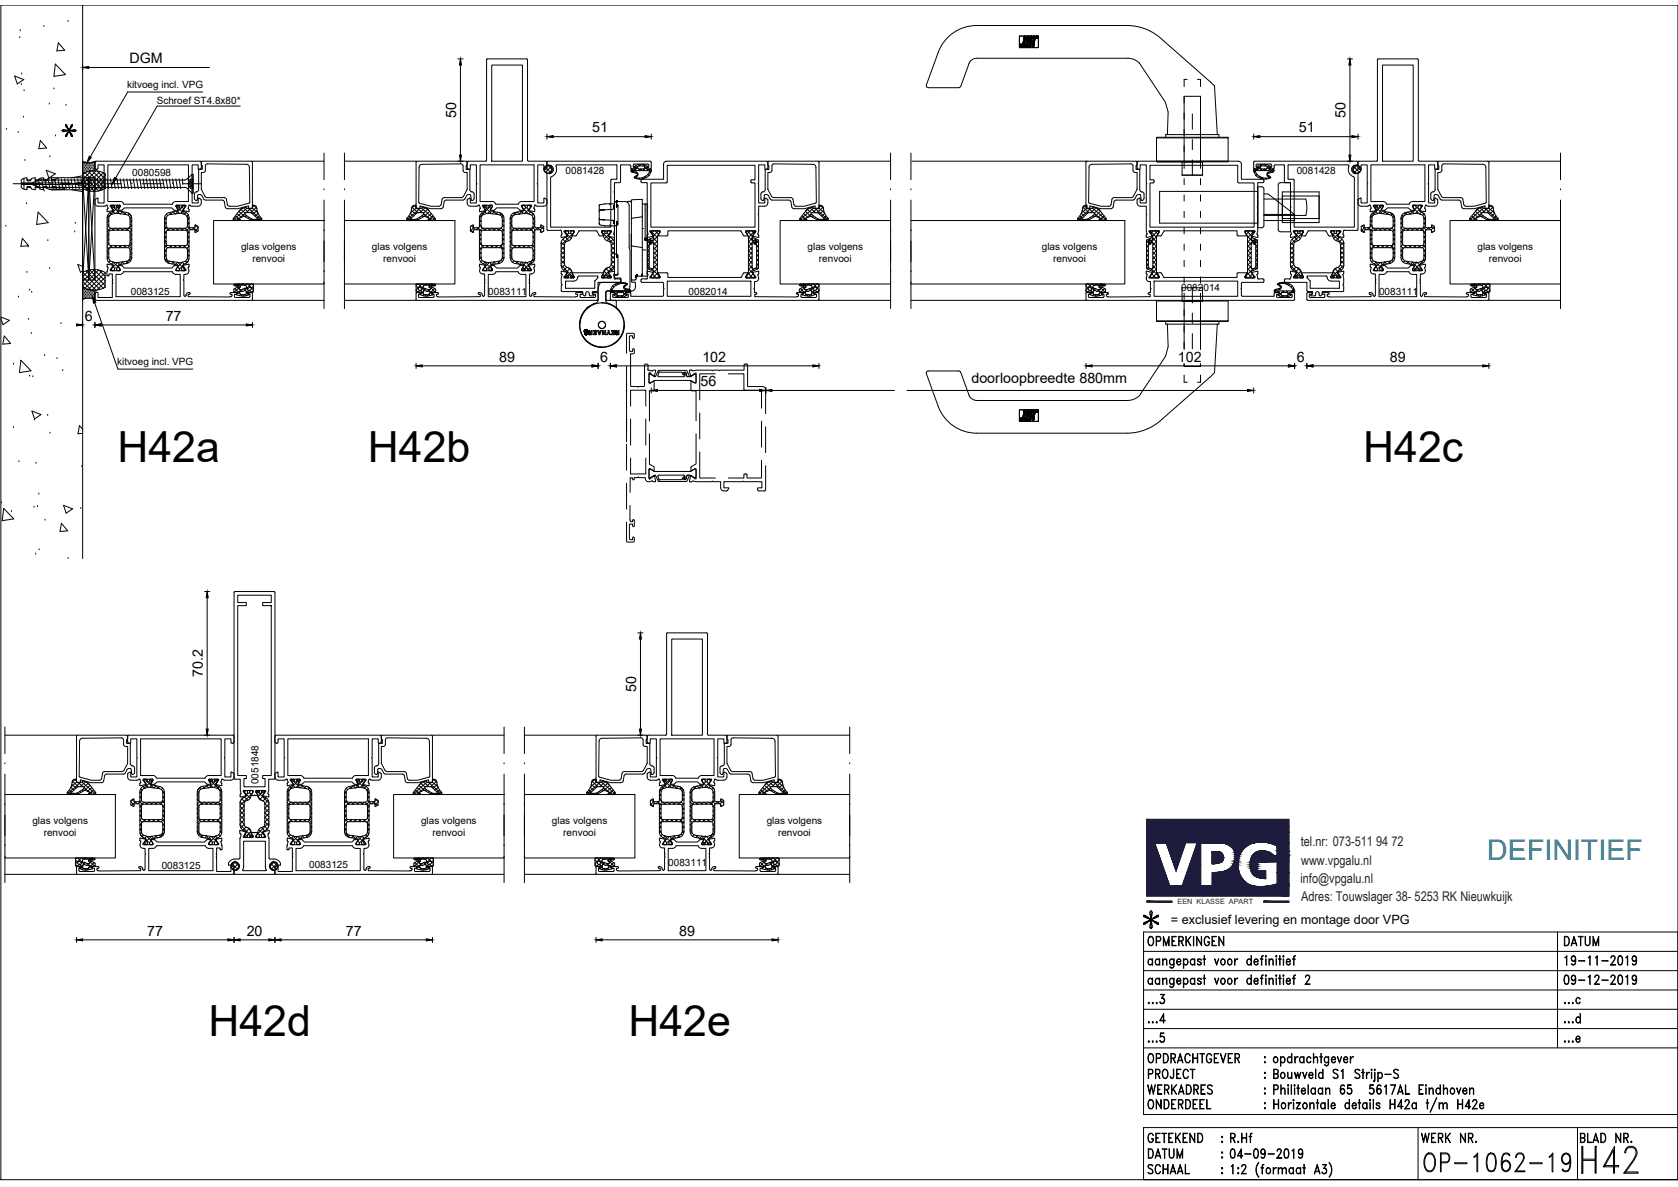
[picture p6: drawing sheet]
<svg xmlns="http://www.w3.org/2000/svg" width="420mm" height="297mm" viewBox="0 0 420 297" stroke-linecap="round" stroke-linejoin="round" font-family="sans-serif">
<defs><g id="words">
<text font-size="11" x="395.1" y="294.9">H42</text>
<g font-size="10.7">
<text x="29.4" y="115.6">H42a</text>
<text x="92.1" y="115.6">H42b</text>
<text x="341.3" y="115.6">H42c</text>
<text x="52.2" y="259.3">H42d</text>
<text x="157.4" y="259.3">H42e</text>
</g>
<text font-size="8.8" x="355.6" y="294.6">OP-1062-19</text>
<text font-size="7.2" fill="#0089b6" x="372.4" y="215.3">DEFINITIEF</text>
<text font-size="6.2" x="14.5" y="35.3">*</text>
<text font-size="5.7" x="286.8" y="291">DATUM</text>
<g font-size="5.3">
<text x="286.5" y="237.8">OPMERKINGEN</text>
<text x="390.9" y="237.8">DATUM</text>
<text x="286.5" y="267.1">OPDRACHTGEVER</text>
<text x="286.5" y="294.9">SCHAAL</text>
</g>
<g font-size="3.6">
<text x="32.4" y="15.8">DGM</text>
<text x="114.2" y="29.5" transform="rotate(-90 114.2 29.5)">50</text>
<text x="336.9" y="29.5" transform="rotate(-90 336.9 29.5)">50</text>
<text x="148.3" y="33.1">51</text>
<text x="325.2" y="33.1">51</text>
<text x="21.3" y="80.2">6</text>
<text x="41.5" y="80.3">77</text>
<text x="125" y="90.5">89</text>
<text x="150.3" y="90.5">6</text>
<text x="175.9" y="90.5">102</text>
<text x="243.2" y="96">doorloopbreedte 880mm</text>
<text x="295" y="90.5">102</text>
<text x="324.7" y="90.5">6</text>
<text x="348" y="90.5">89</text>
<text x="175.4" y="96.6">56</text>
<text x="50.8" y="169.5" transform="rotate(-90 50.8 169.5)">70.2</text>
<text x="159.3" y="173.2" transform="rotate(-90 159.3 173.2)">50</text>
<text x="36.9" y="234.2">77</text>
<text x="61.8" y="234.1">20</text>
<text x="86.6" y="234.2">77</text>
<text x="170" y="234.1">89</text>
</g>
<g font-size="3.4" fill="#1d1c3c">
<text x="325.7" y="211.8">tel.nr: 073-511 94 72</text>
<text x="325.6" y="221">info@vpgalu.nl</text>
<text x="325.8" y="216.4">www.vpgalu.nl</text>
<text x="325.8" y="225.4">Adres: Touwslager 38- 5253 RK Nieuwkuijk</text>
</g>
<text font-size="3.2" x="293.2" y="231.1">= exclusief levering en montage door VPG</text>
<g font-size="2.5">
<text x="31.8" y="22">kitvoeg incl. VPG</text>
<text x="39.2" y="26">Schroef ST4.8x80*</text>
<text x="33.1" y="44.1">0080598</text>
<text x="141.6" y="43.5">0081428</text>
<text x="324.7" y="43.5">0081428</text>
<text x="60.3" y="62.5">glas volgens</text>
<text x="63.2" y="65.5">renvooi</text>
<text x="93.1" y="62.5">glas volgens</text>
<text x="96" y="65.5">renvooi</text>
<text x="202.2" y="62.5">glas volgens</text>
<text x="205.1" y="65.5">renvooi</text>
<text x="260.9" y="62.5">glas volgens</text>
<text x="263.7" y="65.5">renvooi</text>
<text x="370" y="62.5">glas volgens</text>
<text x="372.8" y="65.5">renvooi</text>
<text x="32.8" y="73.9">0083125</text>
<text x="122.3" y="73.7">0083111</text>
<text x="172.4" y="73.7">0082014</text>
<text x="295.8" y="72.8">0082014</text>
<text x="345.3" y="73.7">0083111</text>
<text x="29.4" y="91.3">kitvoeg incl. VPG</text>
<text x="64.7" y="196.2" transform="rotate(-90 64.7 196.2)">0051848</text>
<text x="8.1" y="206.2">glas volgens</text>
<text x="11" y="209.1">renvooi</text>
<text x="105.4" y="206.2">glas volgens</text>
<text x="108.3" y="209.1">renvooi</text>
<text x="138.2" y="206.2">glas volgens</text>
<text x="141" y="209.1">renvooi</text>
<text x="192" y="206.2">glas volgens</text>
<text x="194.8" y="209.1">renvooi</text>
<text x="40.5" y="217.4">0083125</text>
<text x="77.4" y="217.3">0083125</text>
<text x="167.3" y="216.7">0083111</text>
</g>
<text font-size="1.8" fill="#1d1c3c" x="294.9" y="226.3">EEN KLASSE APART</text>
</g></defs>
<!-- layer: 0 -->
<g fill="none" stroke="#000" stroke-width=".25">
<path d="M122.1 14.7l-.3 .3v25.1l-.2 .2h-4.4l-.2 .3M122.1 14.7l9.9 .1 .1 25.3 .2 .2h4.4l.3 .3M123.1 16.3h7.7v24h-7.7zM242.6 15.9l-2.1 5.7-.4 .3M244.5 14.6a2.05 2.05 0 0 0-1.9 1.3M244.5 6.4a10.2 10.2 0 0 0-9.6 6.7l-2.9 8.2v.4l.4 .2M244.5 14.6h37.9l1.6 .3 1.3 .9M244.5 6.4h37.9a12.8 12.8 0 0 1 8.7 3.6M255.3 9h4.7v2.9h-4.7zM255.4 11.5l.1 .1M255.5 11.5h.1M255.5 11.4h.1"/>
<path d="M255.5 11.6h.1M255.5 11.4v.2M255.5 11.6h1.7M255.6 11.3h.1M255.6 11.3l-.1 .1M255.6 11.7h.1M255.7 11.3h.1M255.8 11.3h.1M255.9 11.3h.1M256 11.3h.1M256.1 11.3h.1M256.1 11.3h-.6"/>
<path d="M256.1 11.1v.2M256.1 11v.1M256.2 10.8l-.1 .2M256.2 10.7v.1M256.2 10.6v.1M256.2 10.5v.1M256.2 11.7h.1M256.3 10.2l-.1 .3M256.3 10.2l-.1 .1M256.3 10.1v.1M256.3 10v.1M256.3 9.8v.2"/>
<path d="M256.4 9.7l-.1 .3M256.4 9.7h-.1M256.4 9.6l-.1 .4M256.4 9.6v.1M256.4 9.4h.1M256.4 9.5v.1M256.4 9.5h.1M256.4 9.4l-.3 1.9M256.4 9.4v.2M256.4 9.3h.1M256.5 11.3h.1M256.5 11.3h.4"/>
<path d="M256.5 9.3l-.1 .1M256.5 11.2h.1M256.5 11.1v.2M256.5 11.1v.1M256.5 11v.1M256.5 10.8v.2M256.6 10.6l-.1 .4M256.6 10.6v.1M256.6 9.3h.1M256.6 11.3h.1M256.6 10.5v.1M256.6 10.5l-.1 .5"/>
<path d="M256.6 10.3v.2M256.6 10.2v.3M256.6 10.2h.1M256.7 10.1l-.1 .4M256.7 9.3h-.2M256.7 10.1l-.1 .1M256.7 10v.1M256.7 11.3h.1M256.7 9.3h.1M256.7 9.8v.2M256.7 9.8v.3M256.7 9.3l.1 .1"/>
<path d="M256.7 9.6v.4M256.7 9.4h.1M256.7 9.4v.2M256.7 9.6v.2M256.7 9.6v.1M256.8 9.4h.1M256.8 9.5h.1M256.8 11.3h.1M256.8 9.5l-.1 .1M256.8 9.5l-.3 1.8M256.9 11.3h.1M256.9 11.2v.1"/>
<path d="M256.9 11.1v.2M257 10.8l-.1 .4v-.2M257 10.8l-.1 .2M257 10.9l-.1 .1M257 11.7h.1M257 10.4v.1M257 10.4h.1M257.1 10.3l-.1 .5M257.1 10.2l-.1 .2M257.1 10.2v.1M257.1 11.7h.1M257.1 10.1v.1"/>
<path d="M257.1 10v.1M257.1 9.9v.1M257.2 9.7v-.1l-.1 .3M257.2 9.8l-.1 .1M257.2 11.6h.1M257.2 11.6l-.1 .1M257.2 9.5l-.1 .4M257.2 11.5h.1M257.2 9.4h.1M257.2 9.5h.1M257.2 9.4l-.3 1.9M257.2 9.4v.1"/>
<path d="M257.2 9.3h.1M257.2 11.3v.3M257.3 9.3h.1M257.3 11.2l-.1 .2M257.3 9.3l-.1 .1M257.3 11.1v.1M257.3 11.2l-.1 .1M257.3 11.1h.1M257.3 11v.1M257.3 11v.3M257.3 10.9v.1M257.3 10.9h.1"/>
<path d="M257.4 10.7l-.1 .2M257.4 9.3h.1M257.4 10.5h.1M257.4 10.5l-.1 .5M257.4 10.2v.3M257.4 10.2v.1M257.5 10.1l-.1 .1M257.5 9.9v.2M257.5 9.8v.1M257.5 9.6h.5M257.5 9.6v.2M257.5 9.7h.1"/>
<path d="M257.5 9.6l-.3 1.9M257.6 9.6h.1M257.7 9.6h.1M257.7 11.5h.1M257.7 11.3v.3M257.7 11.4h.1M257.7 11.6h.2M257.7 11.2v.1M257.7 11.2h.1M257.7 11v.3M257.7 11.6l.1 .1M257.8 10.8l-.1 .4"/>
<path d="M257.8 10.8v.1M257.8 11.7h.1M257.8 10.7v.1M257.8 10.7l-.1 .4M257.8 9.6h.1M257.8 10.4v.3M257.8 10.4v.1M257.9 10.2l-.1 .5M257.9 10.2v.1M257.9 10.1v.1M257.9 11.7h.1M257.9 10v.1"/>
<path d="M257.9 9.6h.1M257.9 9.8v.2M258 11.6h.1M258 9.8h-.1M258 9.6h.1M258 9.6l-.1 .4M258 9.7l-.1 .1M258 9.6l-.3 1.9M258 9.7h.1M258 11.6l-.1 .1M258 11.5h.1M258.1 11.2v.1"/>
<path d="M258.1 11.2l-.1 .4M258.1 11.1v.1M258.1 10.9v.3M258.1 10.9v.1M258.2 10.8l-.1 .1M258.2 10.7v.1M258.2 10.7l-.1 .5M258.2 9.3h.1M258.2 10.6v.1M258.2 10.3v.3M258.3 10l-.1 .5 .1-.4M258.3 9.8v.4"/>
<path d="M258.3 9.8v.2M258.3 9.7v.1M258.4 9.6h.1M258.4 9.6h.4M258.4 9.6l-.1 .4M258.4 9.6l-.1 .2M258.4 9.6l-.4 1.9M258.5 11.5h.1M258.5 11.5v.1M258.5 11.6h.1M258.5 9.6h.1M258.5 11.6h.3"/>
<path d="M258.6 10.9l-.1 .3M258.6 11l-.1 .6M258.6 11l-.1 .4M258.6 10.7v.1M258.6 10.7v.3M258.6 11.7h.1M258.6 9.6h.1M258.6 10.5v.2M258.6 10.5v.4M258.6 10.4v.1M258.7 11.7h.1M258.7 10.3l-.1 .1"/>
<path d="M258.7 9.6h.1M258.7 10.2v.1M258.7 10.1v.1M258.7 10v.1M258.7 9.9v.3M258.7 9.9v.1M258.8 9.8l-.1 .1M258.8 9.8l-.1 .2M258.8 11.6h.1M258.8 9.6h.1M258.8 9.6v.2M258.8 9.7h.1"/>
<path d="M258.8 9.6l-.3 1.9M258.8 11.5h.1M258.8 11.6l-.1 .1M258.9 11.3l-.1 .3M258.9 11.2l-.1 .3M258.9 11.2v.1M258.9 11v.1M258.9 10.8v.4M259 9.3h.1M259 10.5v.1M259 10.5l-.1 .3M259 10.3v.2"/>
<path d="M259.1 10.2l-.1 .1M259.1 10l-.1 .3M259.1 9.9v.1M259.1 10h.1M259.1 9.8l-.1 .5M259.1 9.6v.3M259.1 9.7v.2M259.2 9.6h.1M259.2 9.6l-.4 1.9M259.3 9.6h.1M259.4 9.6h.1M259.5 9.6h.1"/>
<path d="M259.6 9.6h.1M259.6 9.3h.1M259.7 9.3h.1M259.7 9.6h.1M259.7 9.6h-.5M259.7 9.3h-2.4M259.7 9.3v.3M259.8 9.4h.1M259.8 9.5h.1M285.3 15.8l6.5 9.8 .7 2.4-.2 5.7M291.1 10l13 11.5 .7 12.2M297.3 19.9h-.8v1.8"/>
<path d="M299.8 19.9h.8v1.8M346.2 16.3h7.7v24h-7.7zM232.4 22h7.7M289.6 34.5l.1-.1h17.7l.1 .1M289.6 34.5v5.8l.1 .2h17.7l.1-.2v-5.8M289.6 34.5h17.9M291.9 34.4v-.7h13.3v.7M298.6 28.5v3.8M298.6 34.9v2.6M24.2 42.4l.3-.1v-1h1.6v4.5l.1 .2-.1 .1v4.7h-1.6v-1.1l-.1-.1M24.4 49.6l-.6 .3v.9a.79 .79 0 0 0 .8 .8l1.9-.1M26.5 51.5l.3-.2 .2 .9"/>
<path d="M26.8 52.9l.1 .1M26.8 52.5v.4M27 52.2l-.2 .3M28.3 52.5v.2M28.3 52.7l-1.3 .3M30.1 51.7l-.1-.3-2.3-.1-.1 .3 .7 .9M30.1 50.4a.93 .93 0 0 1 .9 .7h12.2l.3-.5 .6-.2M30.1 50.4h-3.1v-9.1h20.2v9.1h-3.1M45.9 52.7l1.3 .3M45.9 52.5v.2M46.5 51.3v.3l-.6 .9M46.5 51.4h-2.4l.4 1.2h-.9l-.6-.6h-11.9l-.6 .6h-.9l.5-.9"/>
<path d="M47.1 52.2l.2 .3-.1 .5M47.6 51.4l-.3-.1-.2 .9M49.2 48l-.3 .1-.2 .4v1.4l.5 .3M49.2 48h.1M49.2 50.2h.1M49.4 50l-.2 .2M49.5 48.9l-.1 1.1M49.5 48.9l.3-.2h.3l.4 .3M49.7 47.5l-.2 .4-.3 .1M49.7 42.5v5M50 42.4l-.4-.1v-1h-1.5v4.5l-.2 .2 .2 .1v4.7h1.5l.1-1.2 .7 .3v.9a.82 .82 0 0 1-.8 .8h-1.7l-.3-.2M50.4 40.6l-.3-.3h-26.1l-.2 .3v1.4l.4 .4"/>
<path d="M50.4 40.6l.2-.3 12.6 .2v11.5l-1.4 .1M50.4 41.1l.3 .5M50.4 40.6v1.4l-.3 .4M50.5 49l.8 1 4.6 .1 .3 .4 .2 1.3M50.7 41.6v.8l-1 .1M51.4 49.2l.4 .2 4.4 .1M51.4 49.2l-1-1.8v-4.2l.7-.1 .3-.3 .2-1.6 .4-.2 9.7 .1a.77 .77 0 0 1 .7 .8l.1 8.8-3 .9h-2.1M56.2 49.5l.5 .4M56.4 51.8l.5 .4h2.7l2.6-.7v.7h.8l.2-.2M56.7 49.9l.2 1.3 .5 .4M58.4 54.6v.4l.2 .2h1.4l.1-.3-.8-.1 1.9-.7 1.7 1M58.5 54.6l.7 .6"/>
<path d="M58.9 54l.8 .7M59.4 53.5l1.1 .9M59.8 54.8l-.5 .4M59.8 52.9l1.4 1.2M59.8 54.8l.4 .3M60.2 52.4l-1.8 2.2M60.2 52.4l1.1 .9M60.4 52.2l-.2 .2M60.7 52.1l-.9 .8M61 52l1.3 1.2M61.3 53.5l-1.3 1M61.3 53.5l1.6 1.3"/>
<path d="M61.5 51.8l.3 .3M61.5 51.8l-1.1 .4M61.8 54l-.3 .3M61.8 52.1l-3.4 2.9M62.1 52.1l3.4 2.9M62.4 54.4l-.3 .2M62.9 52.1l-1.3 1.1M62.9 54.7l2.1 .2-.2-.1M63 53.3l-1.5-.1-.2 .3M63 53.3l1.4 1.3M63 53.3h.1M63 54.8l-.3 .2"/>
<path d="M63.2 52.1l1.4 1.2M63.2 54.9l.4 .3M63.2 51.4h.6M63.4 51.4l.9 .7M63.7 51.4l-.5 .4M63.8 51.4l.4 .3M64 54.9l-.4 .3M64.2 51.7l.1 .4a4.3 4.3 0 0 0 1.3 2.7l-.2 .3-.2 .1-2.3-.1M64.2 51.9l-1.5 1.3M64.3 54.9l.4 .3M64.4 52.7l-1.1 .9M64.6 53.4l-.8 .7"/>
<path d="M65 54l-.6 .6 .4 .2M65.4 54.6l-.7 .6M101.9 54.6l-.1 .4 .3 .2h2.1l2-1.1 1.9 .7M101.9 54.6l.8 .6M102.4 54l.6 .6M102.7 53.4l.8 .7M103 52.7l1.1 .9M103.1 52.1a3.9 3.9 0 0 1-1.2 2.5M103.1 54.9l-.4 .3M103.1 51.9l1.6 1.3M103.2 51.7l-.1 .4M103.4 54.9l.3 .3"/>
<path d="M103.6 51.4l-.4 .3M103.7 51.4l.5 .4M104 51.4l-.9 .7M104.2 51.4h-.6M104.2 52.1l-1.4 1.2M104.2 54.9l-.4 .3M104.4 53.3h.1M104.4 54.8l.2 .2M104.5 54.7l-2.1 .2 .6-.3 1.5-1.4 1.5 .1-.1 .4-1.4 1.1M104.5 52.1l1.3 1.1M104.9 41.9v8.8l3 .9h2M105 54.4l.3 .2"/>
<path d="M105.2 52.1l-3.3 2.9M105.6 52.1l3.4 2.9M105.6 54l.3 .3M105.7 41.1a.77 .77 0 0 0-.8 .8M105.7 41.1l9.7-.1 .4 .2 .2 1.6 .3 .3 .7 .1v4.2l-1 1.8M105.9 51.8l1.1 .4M106.1 53.5l1.2 1M106.4 52l-1.4 1.2M106.7 52.1l.8 .8M107 52.2l.2 .2M107.1 52.4l-1.1 .9M107.2 52.4l1.8 2.4-.4 .4h-1.2l-.2-.2 .2-.2h.7"/>
<path d="M107.5 54.8l-.3 .3M107.6 52.9l-1.4 1.2M107.6 54.8l.5 .4M108 53.5l-1.1 .9M108.5 54l-.8 .7M108.9 54.6l-.7 .6M110.4 51.2l-.5 .4M111 51.8l-.5 .4h-2.7l-2.7-.7v.7h-.7l-.2-.2M111.2 50.5l-.2 1.3M111.7 50.1l-.5 .4M116 49.2l-.4 .3h-4.6l-.3 .4-.2 1.3M116.7 41.6v.8h.9v5.1l.3 .4 .3 .1"/>
<path d="M117 40.6v1.4l.4 .4M117 40.6l-.3-.3-12.5 .2v11.6h1.4l.3-.3M117 41.1l-.3 .5M117.4 42.4l.4-.1v-1h1.5v4.5l.1 .2-.1 .1v4.7h-1.5v-1.1l-.2-.1M117.6 49.6l-.6 .3v.9a.82 .82 0 0 0 .8 .8h1.5M117.9 48.9l-.3-.2-.7 .1-.8 1.2-4.4 .1M117.9 48.9l.1 1.1M118 50l.2 .2M118.2 48h.1M118.2 50.2h.1M118.2 48l.4 .3 .1 .2M118.7 49.7l-.1 .2-.4 .3"/>
<path d="M118.7 48.5v1.2M120 51.3l-.7 .3M120 52.9l.2 .1M120 51.4l.2 .8M120 52.5v.4M120.2 52.2l-.2 .3M121.5 52.5l.1 .2-1.4 .3M121.5 52.5l-.7-.9 .1-.3 2.3 .1 .1 .2-.5 1h1M123.2 50.4l.6 .2 .3 .5h5.7M123.3 50.4h-3.1v-9.1h13.5v9.1h-3M123.8 52.6l.6-.6h5.2l.7 .6M130.6 51.6l.6 .9-.9 .1"/>
<path d="M130.6 51.5l2.4-.1 .1 .2M130.6 51.5v.1M130.7 50.4l-.6 .2-.3 .5M132.5 52.5l-.2 .2 1.5 .3M133.1 51.6l-.6 .9M133.7 52.2l.2 .2M133.9 52.4l-.1 .6M136.1 51.6h-1.6l-.5-.3-.3 .9M136.2 49.7l.1-.1 .5 .3M136.2 42.6l.8 .8M136.4 41.7l1.5 1.5M136.8 49.8l.1 .3"/>
<path d="M136.9 50.8a.82 .82 0 0 1-.8 .8M137 40.6v1.4l-.4 .4-.4-.1v-1h-1.6v4.5l-.1 .2 .1 .1v4.7h1.6v-1.1M137 41.4h.6M137 40.6l.2-.3h25.6l.3 .3v1.4M137.2 41.4l1 1M137.2 41.4h.1M137.3 41.4l-1.1 1M137.6 41.3l.5 .2 .1 .3M137.6 43.3l-.6 .1v14l.2 .2h3.1M137.6 41.3v.1M137.6 43.3v.2M138 41.7l-1.5 1.5"/>
<path d="M138.2 42.6l-.8 .8M138.2 43l-.1 .3-.5 .2M138.3 41.8l.2 .3-.1 .4 .2 .1-.3 .4M140.2 57.6h.3l.2 .9-.2 .4v.5l1.5-.3M141.9 58.9l.1 .2M143.7 57.7l.1 .4-.6 .8 .9 .1M143.7 57.8l-2.4-.1v.3l.6 .9M145 57.8l-.9 1.2M149.3 57.7l.8 1.3h1v-.2l-.5-.7 .1-.4M149.3 57.8h-4.3M150 54.7l.3 .3 3.1 .1M150 56l.3 .3"/>
<path d="M150 51.5h.1M150 56h.1M150 51.5v4.5M150.3 51.2l-.3 .3M150.3 56.3l1.1 .2M150.4 55h.1M150.4 52.6h.1M150.7 55h.1M150.7 57.8h2.2M151 52.5h-.1M151.3 55h.1M151.3 52.5h-.1"/>
<path d="M151.4 56.5h1.3M152.4 58.9l-.1 .2 1.6 .2M152.7 51l-2.4 .2M152.7 56.5l1.2 .1M152.7 51v.3M152.7 56.2v.3M152.9 57.8l.2 .1M153.2 57.9l-.7 1M153.2 44.8l-.3 .3M153.2 44.9h1.2M153.4 55.1l.4 .4M153.6 55.6h.1"/>
<path d="M153.6 55.5h.1M153.6 52h.1M153.6 55.5v.1M153.7 55.6h.1M153.7 51.9h.1M153.7 51.9l-.1 .1M153.7 55.6v.1M153.7 51.9v.1M153.7 55.6l.1 .1M153.7 55.7h.1M153.8 55.7h.1M153.8 51.8h.1"/>
<path d="M153.8 51.8l-.1 .1M153.8 55.7v.1M153.8 56.5h.1M153.8 51.7h.1M153.8 51h-1.1M153.8 55.8h.1M153.8 51.7v.1M153.8 52.1l-.4 .3-3.1 .2-.3 .2M153.8 55.9h.1M153.9 55.9h.1M153.9 51.7h.1M154.4 51.1l.3 .5"/>
<path d="M154.4 51l.3 .4v4.7M154.4 44.8v-3.5l-15.2 .1a2.19 2.19 0 0 1-1.3 2.9v12.5h15v-11.7M154.4 51.2h.1M154.4 56.3h.1M154.4 51.3h.1M154.4 56.2h.1M154.4 56.2v7.7M154.4 51.3l.1 .1M154.4 51.4h.1M154.4 51.3v-.8l-.4 .1-.2 .2 .1 17.6M154.4 55.8h.1M154.4 56.1v.1"/>
<path d="M154.5 51.7h.1M154.5 55.8h.1M154.5 51.4h.1M154.5 56.1h.1M154.5 51.7v.1M154.5 56.1l-.1 .1M154.5 51.4v.1M154.5 50.5h.1M154.5 51.4v.3M154.5 55.8v.3M154.5 50.5l-.6-.1v.3M154.5 56.1h-.1"/>
<path d="M154.5 51.5h.1M154.5 56h.1M154.5 55.9h.1M154.5 51.6h.1M154.5 51.6v.1M154.6 50.5h.1M154.7 55.9l-.3 .6h-.4l-.2 .3M154.7 56.1l-.3 .4M154.8 50.4l-.4 .4M154.8 50.4h1.7a1.02 1.02 0 0 1 1 1.1l.2 20.2a1.05 1.05 0 0 1-1 1.1h-4.8l-.3 .5 .1 2.1a1.6 1.6 0 0 0 1.4 .8 5.6 5.6 0 0 1 1.7 8.9 5.6 5.6 0 0 1-9.1-1 5.6 5.6 0 0 1 3.7-8.3l.3-.7v-4.3M157 50.5h.1M157.6 50.4l-.6 .2"/>
<path d="M157.6 50.4h.2M157.8 50.4l.3 .2M157.9 42l.3 .3M158 42l-.2-.7h-2.4v4.3l-1.5 .1v2.2l-.2 .1 .2 .2v3.5l-.2 .2 .2 .1v5.8l-.2 .8 .2 .3M158 42.7l.4 .4M158.1 58.8v3.1M158.1 50.6h.1M158.1 58.6l-.1 .2M158.2 42.3l-.3 .4 .3 .4M158.2 42.3l.3 .4-.2-.1v.2M158.2 42.3h.1M158.2 42.3h.8"/>
<path d="M158.3 54.6l-.2 .2M158.4 42.8l1 .3M158.5 42.9l-.2 .2 1 .2M158.8 42.3l.5 .4M159 41.8l.2 .1-.2 .4M159 41.9l.2 .2-.2 .2M159 41.9h-.4l.1-.8h3.5l.2 .1 .1 .7h-.7v.3l1 .1 .3-.3M159.1 44.4l-.1 .1M159.1 43.3l.3-.2 .3 .4-.1 .5-.5 .4 .2 .1M159.1 41.5l.6 .5M159.3 44l.1 .1M159.3 44.5h.1"/>
<path d="M159.3 43.3l.2 .1M159.4 43.9l-.5 .3M159.5 43.4l.1 .3-.2 .2M159.7 42l.2 .3M159.7 41.9l-.8 .8M159.7 41.8v.2M159.7 43.8l-.4 .4M159.9 44.6l.2 .2M159.9 42.3l.4 .4M159.9 41.2l.3 .3M160 44.6l-.2 .2M160.3 41.2l-.3 .3"/>
<path d="M160.4 42.3l-.4 .4M160.5 45.1l.1 .6h1.5v6l.1 .2-.1 .1v1.5l.1 .2-.1 .1v4l.1 .8M160.8 44.8l-.3 .3M160.8 44.9h5.2M160.8 54.3l-2.5 .3M160.8 51h.7l.1 9.1M160.8 57.2h.4M160.8 44.5l.3 .2M161 42.3l.4 .4M161 41.2l.9 .9M161.1 41.5l.3 .1v.4M161.2 41.5h-1.4l-.1 .3"/>
<path d="M161.4 42l-.1 .3-.8 .1-.6-.1M161.4 41.2l-.3 .3M161.5 44.2l-.6 .6M161.5 51.3l.2-.2 .4-.1v18.1h-2.7M161.5 59.5l.2 .2 .4 .1M161.5 59.8l.5 .1M161.5 59.9h.1M161.6 44.1l.3 .3M161.9 42.1l.2 .2h.8l-.3 .4h-4.1l-.3-.4h.8M161.9 59.9h.1M162 59.9h.1M162 59.9v.1"/>
<path d="M162 60h.1M162.1 41.8l-.2 .1v.2M162.1 42.3l.4 .4M162.1 41.6v.2M162.1 41.6l-.7-.4h-1.8l-.7 .4 .1 .2M162.1 41.6l-1.1 1.1M162.2 43.7l.3 .2M162.2 58.6l-.2 .3 .1 .5 1.5-.3-.2-.2M162.5 42.3l-.4 .4M162.6 43l.3 .3M162.9 42.3l.2 .5a2.94 2.94 0 0 1-4.3 1.6l.1-.2M162.9 42.3l-.3 .4 .2 .1a3.1 3.1 0 0 1-3.5 1.7"/>
<path d="M163.1 42.6l-.5 .4M164.9 58.8v.2M165.2 57.7l.1 .4-.4 .7M165.2 57.8l-2.4-.1v.3l.6 .9M167.1 41.5h21.9M167.1 41.5l-.1 4.1-4 .2v11h26v-11h-.7M185.5 57.8h-18.3l-.1 1.2h-2.2M185.5 57.8l.6 1.1M186.8 57.7l-.1 .4 .5 .9-1.1-.1M186.8 57.8l2.4-.1v.3l-.6 .9M188 45.5l.3 .3M188 45.3v.2"/>
<path d="M188.3 45l-.3 .3M189 41.5v3.4l-.7 .1M189.8 58.5l.2 .4-.1 .5-1.5-.3 .2-.2M191 48l-.4 .3-.1 1.4 .3 .4 .2 .1M191 48h.1M191 50.2h.1M191.3 50l-.3 .2M191.4 48.9l-.1 1.1M191.6 49.6l.6 .3 .1 .9a.85 .85 0 0 1-.9 .8h-1.4v1.9l-.2 .2 .2 .1v4l-.2 .7M191.7 42.4l-.1 5.1-.3 .4-.2 .1M191.8 42.4l-.3-.1v-1h-1.5v4.5l-.2 .2 .2 .1v4.7h1.5v-1.2h.1M191.9 48.7l.4 .1 .8 1.2 4.4 .1"/>
<path d="M192 48.7h-.4l-.2 .2M192.3 40.6l.2-.3 12.5 .2 .1 11.5-1.4 .1-.3-.3M192.3 41.1v.2M192.3 40.6l-.3-.3h-25.1a.77 .77 0 0 0-.8 .8l-.1 3.7M192.3 42l-.5 .4M192.3 40.6v1.4M192.3 41.3l.2 .3M192.5 41.6v.8h-.8M193.2 49.2l-.9-1.8v-4.2l.7-.1 .2-.3 .2-1.6 .4-.2 9.7 .1a.77 .77 0 0 1 .8 .8v8.8l-3 .9h-2M193.2 49.2l.5 .3h4.6l.3 .4 .3 1.5 .4 .2M197.5 50.1l.5 .4M198 50.5l.3 1.3"/>
<path d="M198.3 51.8l.5 .4M200.4 54.6l.7 .6M200.8 54l.8 .7M201.2 53.5l1.1 .9M201.6 54.8l-.4 .4M201.7 54.8l.3 .3M202 52.4l-1.7 2.2 .1 .5h1.6v-.2l-.8-.1 1.8-.7 2.1 1.1h2.1l.2-.2-.1-.4M202.1 52.4l1.1 .9M202.3 52.2l-.3 .2M202.6 52.1l-.9 .8 1.4 1.2M202.8 52l1.4 1.2M203.2 53.5l-1.3 1"/>
<path d="M203.4 51.8l-1.1 .4M203.6 54l-.3 .3M203.7 52.1l-3.4 2.9M204 52.1l3.4 2.9M204.3 54.4l-.3 .2M204.7 52.1l-1.2 1.1M204.9 53.3h.1M204.9 54.8l-.3 .2M205 52.1l1.4 1.2M205 54.9l.4 .3M205.1 52l-.3 .2h-.7v-.7l-2.7 .7h-2.6M205.1 51.4h.6"/>
<path d="M205.3 51.4l.9 .7M205.6 51.4l-.5 .4M205.7 51.4l.3 .3M205.9 54.9l-.4 .3M206.1 51.7l.1 .4M206.1 51.9l-1.6 1.3M206.2 54.9l.3 .3M206.2 52.1a3.9 3.9 0 0 0 1.1 2.5M206.2 54.6l.7 .3-2.1-.2M206.2 54.6l-1.4-1.4-1.6 .1 .1 .4 1.5 1.1M206.3 52.7l-1.1 .9M206.5 53.4l-.8 .7"/>
<path d="M206.9 54l-.7 .6M207.3 54.6l-.7 .6M269.9 54.6l-.1 .4 .4 .2M270.4 54l.6 .6M270.7 53.4l.8 .7M271 52.7l1.1 .9M271.1 54.9l-.4 .3M271.1 51.9l1.6 1.3M271.2 51.7l-.1 .4a3.9 3.9 0 0 1-1.2 2.5l.8 .6M271.4 54.9l.3 .3M271.6 51.4l.5-.1 .1 .8h1.4l.3-.3M271.6 51.4l-.4 .3"/>
<path d="M271.7 51.4l.5 .4M272 51.4l-.9 .7M272.2 52.1l-1.4 1.2M272.2 54.9l-.4 .3M272.4 54.8l.2 .2M272.4 53.3l-1.4 1.3-.6 .2 2.1-.1M272.4 53.3h.1M272.5 52.1l1.6 1.3-.2 .4-1.4 1M273 54.4l.3 .2M273.2 52.1l-3.3 2.9M273.6 52.1l3.4 2.9M273.6 54l.3 .3"/>
<path d="M273.8 53.2l-1.4 .1M273.9 51.8l1.1 .4M274 54.2l-1.7 .9-2.1 .1M274.1 53.5l1.2 1M274.4 52l-1.4 1.2M274.7 52.1l.8 .8-1.3 1.2M275 52.2l.2 .2M275.1 52.4l-1.1 .9M275.2 52.4l1.7 2.2 .1 .4-.4 .2h-1.2l-.2-.3 .9-.1-1.8-.7-.3 .1M275.5 54.8l-.3 .3M275.6 54.8l.5 .4M276 53.5l-1.1 .9"/>
<path d="M276.4 54l-.7 .7M276.9 54.6l-.7 .6M283.7 49.2l-.4 .3h-4.6l-.3 .4-.3 1.5-.4 .2M283.8 49.2l.9-1.8v-4.2l-.7-.1-.3-.3-.2-1.6-.3-.2-9.8 .1a.77 .77 0 0 0-.7 .8l-.1 8.8 3 .9h2.1M284.5 41.6v.8l.9 .1 .1 5.3 .7 .3 .2 .4 .1 1.2-.3 .4-.3 .1M284.5 41.4v.2M284.7 42l.4 .4 .4-.1v-1h1.5v4.5l.2 .2-.2 .1v4.7h-1.5l-.1-1.3-.6 .4-.1 .9a.82 .82 0 0 0 .8 .8M284.7 40.6l-.2-.3-12.6 .2v11.6l1 .1v-.7l2.7 .7h2.6l.5-.4M284.7 41.1l-.2 .3M284.7 40.6v1.4M285 40.3l-.3 .3M285 40.3h25.1a.77 .77 0 0 1 .7 .8l.1 3.7"/>
<path d="M285.3 48.7l.3 .2M285.4 48.7l-.7 .1-.9 1.2-4.6 .1-.3 .4-.2 1.3M285.5 51.6h1.5v1.9l.2 .2-.2 .1v4l.2 .7-.2 .4v.5l1.5-.3-.1-.2M285.6 48.9l.1 1.1M285.7 50l.2 .2M285.9 50.2h.1M287.9 41.5l.1 3.5M288 41.4l-.1 .1M288.1 41.4l21.8 .1M290.1 57.7l.1 .4M290.2 57.8l-2.4-.1v.3l.6 .9M290.4 47.9h24.5v7.9h-24.5z"/>
<path d="M291.4 57.8h18.4v1l.2 .2M291.4 57.8l-.7 1.2h-1l.5-.9M296 40.5v3.3h5.1v-3.3M296.5 40.5v-16.4h4.1v16.4M296.5 40.6v1.5M296.5 44.7v1.5M296.5 48.8v1.5M296.5 52.9v1.5M296.5 57v1.5M298.6 40v3.8M300.6 40.6v1.5M300.6 44.7v1.5"/>
<path d="M300.6 48.8v1.5M300.6 52.9v1.5M300.6 57v1.5M309.9 41.5v4.1l4.1 .2v11h-26.1v-11h.8l.3-.3-.2-.5h-.7M310.9 44.9h5.3M311.8 57.7l-.1 .4 .5 .9h-2.2M311.8 57.8l2.3-.1 .1 .3M313.5 59.1l1.3 .3M313.5 58.9v.2M313.9 42.6l.5 .4M314.2 58l-.7 .9M314.3 42.7l-.1 .1a3.1 3.1 0 0 0 3.5 1.7"/>
<path d="M314.3 42.7l-.3-.3a2.04 2.04 0 0 0 1.3 2.1 2.87 2.87 0 0 0 2.9-.1l-.8-.5 .1-.5M314.3 43l-.2 .3M314.5 42.3l.4 .4M314.8 43.7l-.3 .2M314.9 41.6l.2 .5M314.9 41.6l.7-.4h1.7l.7 .4M314.9 41.6l1.1 1.1M314.9 42.3l-.4 .4M314.9 59.3l-.1 .1M315 58.9v.4M315.1 42.1l-.2 .2h-.8l.2 .4h4.2l.3-.4h-.8l-.2-.2M315.4 44.1l-.3 .3"/>
<path d="M315.5 44.2l.6 .6M315.6 41.2l.3 .3M315.6 42l.1 .3 .6 .1M315.6 42v-.4l.2-.1h1.4l.1 .5M316 41.2l-.9 .9M316 42.3l-.4 .4M316.1 44.5l-.2 .2M316.2 44.8l.3 .3M316.5 45.5l-.3 .2h-1.3v6l-.1 .2 .1 .1v1.5l-.1 .2 .1 .1v4l-.2 .8 .2 .3M316.5 47.2l-.3-.4-1.3-.1v10.3l1.3-.1 .3-.4M316.5 49.8h10.5l.2 1.8-.2 2.3h-10.5M316.5 45.1v.4"/>
<path d="M316.5 47.3v9.2M316.5 48.5h1l6.7 5.2M316.5 53.7h7.7M316.6 42.3l.4 .4M316.6 42.3h-.3M316.6 42.3h.5M316.6 41.2l.4 .3M317 44.6l.2 .2M317.1 42.3l-.5 .4M317.1 41.2l-.4 .3M317.1 44.6l-.2 .2M317.2 43.8l.5 .4"/>
<path d="M317.3 41.9l.8 .8M317.4 44l.4 .3M317.6 43.1l.3 .2M317.7 44.5h.1M317.7 44l-.2 .1M317.8 44.3l.1 .1-.2 .1M317.8 41.5l-.7 .8M317.9 44.4l.1 .1M318 41.6l-.2 .5M318.1 42.3l-.4 .4M318.1 41.1l.3 .2v.6h-.6v.3l1 .1 .2-.3M318.2 41.1h-3.4l-.2 .1-.1 .7h.6v.3l-.9 .1-.3-.3"/>
<path d="M318.5 42.9l.2 .2M318.8 43.1l-1.3 .3M318.8 42.3h.1M318.8 42.3l.2 .4M318.8 42.3l-.3 .4 .2-.1v.2l-1.3 .4-.2 .5 .2 .3M319 42.7l-.4 .4M319 42.7l-.2 .4M320.6 58l-.3-.1-.2-.4v-11.3v-.2l.5-.3h2.5v12.3h-2.5M321.1 48h9.2v7.7h-9.2zM321.1 49h9.2M321.1 54.7h9.2M321.6 45.5l.2 .2"/>
<path d="M321.6 41.4l-2.4-.1-.2 .7M321.6 41.4v4.1M321.9 45.7h1.2v2.2l.2 .1-.2 .2v3.5l.2 .2-.2 .1v5.8l.2 .8-.2 .8 1.6-.3-.2-.2M322.6 44.8v-3.5l15.1 .1a2.19 2.19 0 0 0 1.4 2.9v12.5h-15.1v-11.7M322.6 44.9h1.2M323.8 44.8l.2 .3M323.8 58l.7 .9M324.2 53.7v1.5h-7.7M326.3 57.7l.1 .4-.5 .7v.2h1l.7-1.3M326.3 57.8l-2.3-.1-.1 .3M327.6 57.8h4.3M331.9 57.8h.1"/>
<path d="M333.3 57.7l-.1 .4 .5 .7-.1 .2h-.9l-.7-1.2M333.3 57.8h2.2M335.5 57.8l.2 .1M335.7 57.9l-.7 1M338.8 42.6l.8 .8M339 41.7l1.4 1.5M339.7 41.4l1.1 1M339.8 41.4h.1M339.8 41.4l-1 1M340 41.4h-.3a.64 .64 0 0 0-1 .4l-.2 .1 .1 .7-.2-.1 .3 .5a.55 .55 0 0 0 .8 .4h.5v14.1l-3.4 .1-.4 1 .3 .3-.1 .5-1.5-.3 .1-.2M340 40.6l-.2-.3h-25.6l-.3 .3v1.4M340 40.6l.3-.3h4.3l.3-.2v-25.1l.3-.3 9.9 .1v25.3l.3 .2h4.3l.3 .3"/>
<path d="M340 40.6v1.4l.4 .4M340 50.8a.82 .82 0 0 0 .9 .8h1.6l.5-.3 .3 .8M340.4 42.4l.4-.1v-1h1.5v4.5l.2 .2-.2 .1v4.7h-1.5l-.1-1.2-.7 .5M340.6 41.7l-1.5 1.5M340.8 42.6l-.8 .8M343.3 52.2l-.2 .3 .1 .5M343.3 52.1v.1M343.9 51.3v.3l.6 .9M343.9 51.4h2.4M344.5 52.5l.1 .2-1.4 .3M346.3 51.4l.1 .3-.6 .8 .1 .1h.9l.6-.6h5.2l.7 .6M346.3 50.4l.5 .2 .4 .5h5.6"/>
<path d="M346.3 50.4h-3v-9.1h13.5v9.1h-3.1M353.7 50.4l-.5 .2-.4 .5M353.8 51.4l-.1 .3 .5 .8-.9 .1M353.8 51.4l2.3-.1v.3M355.5 52.5l-.1 .2 1.4 .3M356.2 51.6l-.7 .9M356.7 52.1v.1M356.7 52.2l.2 .3-.1 .5M359.1 48.9l-.1 1.1M359.1 48.9l.3-.2 .6 .1 .9 1.2 4.6 .1 .3 .4 .2 1.3M360 41.1l.3 .5M360 40.6v1.4l-.4 .4-.4-.1v-1h-1.5v4.5l-.2 .2 .2 .1v4.7h1.5l.1-1.3 .7 .4v.9a.82 .82 0 0 1-.8 .8h-1.7l-.5-.3-.3 .8"/>
<path d="M360 47.4v-4.2l.7-.1 .3-.3v-1.3l.3-.5 10 .1a.77 .77 0 0 1 .7 .8l.1 8.8-3 .9h-2.1M360 47.4l1 1.8M360.3 41.6v.8l-1 .1v5l-.2 .4-.6 .2-.2 .4v1.4l.5 .3 .2-.2M361 49.2l.4 .2M361.4 49.5h4.4M365.8 49.5l.4 .2 .3 1.5 .5 .4M366 51.8l.5 .4h2.7l2.6-.7v.7h.8M368 54.6v.4l.2 .2h1.4l.1-.3-.8-.1 1.9-.7 1.7 1M368.1 54.6l.7 .6M368.5 54l.8 .7M369 53.5l1.1 .9M369.4 54.8l-.5 .4"/>
<path d="M369.4 52.9l1.4 1.2M369.4 54.8l.4 .3M369.8 52.4l-1.7 2.2M369.8 52.4l1.1 .9M370 52.2l-.2 .2M370.3 52.1l-.9 .8M370.6 52l1.3 1.2M370.9 53.5l-1.3 1M371.1 51.8l.3 .3-3.4 2.9M371.1 51.8l-1.1 .4M371.4 54l-.3 .3M371.7 52.1l3.4 2.9"/>
<path d="M372 54.4l-.3 .2M372.5 52.1l-1.3 1.1M372.5 40.3l.3 .3v11.4l-1.4 .1M372.6 40.3h-12.3l-.3 .3M372.6 53.3l-1.5-.1-.2 .2 .2 .4 1.4 1M372.6 53.3l1.4 1.3M372.6 53.3h.1M372.6 54.8l-.2 .2M372.8 52.1l1.4 1.2M372.8 54.9l.4 .3M372.8 52l-.3 .2M372.8 51.4h.6"/>
<path d="M373 51.4l.9 .7M373.3 51.4l-.5 .4M373.4 51.4l.4 .3M373.6 54.9l-.4 .3M373.8 51.7l.1 .4a4.3 4.3 0 0 0 1.3 2.7l-.2 .3-.2 .1-2.3-.1M373.8 51.9l-1.5 1.3M373.9 54.9l.4 .3M374 54.6l.6 .3-2.1-.2M374 52.7l-1.1 .9M374.2 53.4l-.8 .7M374.6 54l-.6 .6M375 54.6l-.7 .6"/>
<path d="M24.2 73.1l-.4 .4v1.4l.2 .3h38.9l.3-.3v-1.4l-.3-.3-.9 .1v.3h.6v.6l-.3 .2h-3.5l-.1-.8h.6l-.1-.4-1.6 .1v.3h.5v.4l-.5 .3-10.5-.1v-.6h.4l.1-.2a.58 .58 0 0 0-.6-.1 .58 .58 0 0 0-.4 .5M26.8 68v1h.5v-.4h.8v1.3l.2 .2-.2 .1 .2 .6-.2 .2v3.4h-3.6v-1.2l-.3-.1M26.8 66.2v.4M26.8 66.7l.2 .3M26.9 66.1l-.1 .1M27 66.1l1.3 .3M27.1 67l-.3 1M28.3 66.4l.1 .1-.8 1 .1 .2 2.4-.1M29 68.7l1.3-.1 .6-.6h12.3a.9 .9 0 0 0 .9 .7h1v5.5h-16.1zM30.1 67.4v.2M30.1 67.4l-.5-.9h.9l.6 .6h11.9l.6-.6h.9l.1 .1-.5 1M44.1 67.6l2.4 .1"/>
<path d="M45.9 66.4v.2M45.9 66.6l.6 .9v.2M46.3 74.2h.1M46.5 68.7h-.5v1.2l-.1 .2 .1 .1v3.7l.3 .2 .3-.2M46.6 73.8v.1M47.1 67l.2 .8M47.3 67.8a.82 .82 0 0 1-.8 .9M47.3 66.7l-.2 .3M47.3 66.2v.4M47.3 66.2l-1.4 .2M58.6 73.1h.1M58.6 71.2v.2l.3 .1"/>
<path d="M58.6 72.3v.8h1l-.1 .4M58.6 71.2l.3-.1h4.5l.1 1.9-1.3 .1 .1 .4M58.8 71.1l.4 .4M58.8 72.2l1.3 1.3 .4 .2h1l.9-1.1M58.9 71.5h.1M58.9 71.5l.8 .1-1.1 .7M59.2 73.7h.1M59.2 73.7l.1 .1M59.3 73.5l-.1 .2M59.5 73.5l-.3 .2M59.5 71.8l.4 .4M59.6 71.1l-.4 .4"/>
<path d="M59.9 72.2l.1 .3M59.9 71.1l.2 .2M60 72.5h.5M60.1 71.5l.1 .3-.3 .4M60.1 71.5l-.9-.2 2.2 .1 .3 .3M60.1 72.5l.5 .4M60.2 72.9l-.1 .6M60.2 72.9h.5M60.2 71.6l-1.5 1.5M60.2 73.6l.5 .5M60.3 73.7l-.3 .3M60.4 72.5l-.8 .7"/>
<path d="M60.6 72.4l-.1 .1M60.7 71.1l-.3 .2M60.9 71.1l.3 .3M61 72.2l.4 .5M61.2 72.1l-.6 .3M61.3 72.2h.2M61.3 72.7l-.6 .2M61.3 73.7l-.4 .4M61.4 73.7l.3 .3M61.5 72.8l.2 .5M61.5 72.8l.7 .6M61.7 72l-.2 .1"/>
<path d="M61.7 71.8l.4 .4M61.7 71.7v.3M61.8 71.1l-.3 .3M62 71.1l1.5 1.4M62.3 73.5l.2 .2M62.3 73.5l.2 .1a3.7 3.7 0 0 1-3.2 .2l-.1-.1M62.5 72.6l.5 .5 .5-.4M62.5 73.6l-.1 .2M62.9 71.1l-1.6 1.6 .2 .1M62.9 72l-.4-.2-.5 .5M62.9 72l-.1 .6h-.7l-.1-.3M62.9 72h.1"/>
<path d="M63.1 71.1l.4 .3M63.5 71.6l-.6 .5M104.2 71.6l.5 .5M104.3 71.1l-.1 .1 .1 1.9M104.3 73.1l1.1 .1M104.3 71.1h4.5l.2 .1M104.5 71.1l-.3 .3M104.7 72h.1M104.8 71.1l1.6 1.6M104.9 71.9l-.2 .1M105 71.8l.6 .4-.1 .4h-.6l-.2-.6M105 71.9h-.1"/>
<path d="M105.1 73.6l.2 .2M105.1 72.6l-.5 .5-.4-.4M105.3 73.5l-.2 .1a3.7 3.7 0 0 0 3.3 .2l.1-.1M105.3 73.5l-.2 .2M105.4 73.4l-.1 .1M105.5 73.2v.2M105.6 71.1l-1.4 1.4M105.8 71.1l.4 .3M105.9 71.8l-.3 .4M106 73.3h-.1M106.1 72.2h.3M106.1 72.8l.8 .1"/>
<path d="M106.1 72.8l-.7 .6M106.1 72.8l-.2 .5M106.3 73.7l-.4 .3M106.3 73.7l.4 .4M106.4 72.1l.1 .1M106.5 72.2l.7 .3M106.6 72.2l-.4 .5M106.7 71.1l-.3 .3M106.9 72.9h.6M106.9 71.1l.3 .2M107.2 72.5h.5M107.2 72.5l.8 .7"/>
<path d="M107.3 73.7l.4 .3M107.4 73.6l-.4 .5M107.4 71.6l1.6 1.5M107.5 72.9l.1 .6M107.5 72.5l-.5 .4M107.5 71.5l-.1 .3 .4 .4M107.5 71.5l.9-.2-2.3 .1-.2 .3 .2 .4M107.8 72.2l-.2 .3M107.8 71.1l-.3 .2M108 73.2l.2 .3M108 71.1l.2 .2M108.1 71.8l-.3 .4"/>
<path d="M108.2 73.5l.3 .2M108.3 71.3l.2 .2M108.3 73.5l.2 .2M108.4 73.7v.1M108.5 73.7h.1M108.7 71.5l-.8 .1 1.1 .7M108.7 71.5h.1M108.8 72.2l-1.3 1.3-.4 .2h-1.1l-.8-1.1M108.9 71.1l-.5 .4M109 71.2l.1 .2-.4 .1M109 72.3v.8l-1 .1M109.1 73.1h-.1"/>
<path d="M120 66.2v.4M120.1 66.7l.2 .3M120.2 66.1l-.2 .1M120.2 66.1l1.4 .4-.8 1 .1 .2 2.4-.1M120.3 67l-.2 .7a.93 .93 0 0 0 1.2 .9l.2 1.5-.2 .1 .2 .6-.2 .2v2.9l-.2 .2M120.8 73.8v.1M120.8 73.9l.2 .2M120.8 73.8a.52 .52 0 0 0-.4-.6 .52 .52 0 0 0-.6 .3l.5 .1v.6l-10.5 .1-.5-.3v-.4h.4v-.3l-1.5-.1-.1 .4h.6l-.2 .8h-3.5l-.2-.1v-.7h.6v-.3l-1-.1-.2 .1v1.6l.2 .3h45.1l.2-.3M121 74.2h.1M129.7 68h-5.5l-.6 .6-1.3 .1v5.5h9.4v-5.5h-1.1a.93 .93 0 0 1-.9-.7M130.1 66.5l-.5 .6h-5.2l-.7-.6h-.9l.5 1.1M130.3 66.5h-.2"/>
<path d="M130.3 66.5l.9 .1-.6 .9M130.6 67.5v.1M132.9 74.2h.1M133.1 67.5l-.1 .2-2.4-.1M133.1 73.8a.52 .52 0 0 1 .4-.6 .52 .52 0 0 1 .6 .3l-.4 .1v.6h10.7M133.1 73.9l-.2 .2M133.2 73.8v.1M133.7 67l.2 .7a.92 .92 0 0 1-1.3 .9v1.3l-.2 .2 .2 .6-.2 .1 .2 .2v2.9l.2 .2M133.9 66.7l-.2 .3M133.9 66.6v.1M133.9 66.2l-1.6 .3 .8 1M133.9 66.2v.4"/>
<path d="M141.3 69.3l.1 .3 2.3-.2M141.3 69.3h.1M142 68.2l.1 .1-.8 1M142 68.2l-1.5-.3 .2 .9-.2 2.2 .3 .3-.3 .2 .1 1.3 5.3 .2v.5M143.3 68.4v-.1l7.7-.1v.2M143.3 68.5l.4 .7M143.8 69.3v.1M144.3 73.2l-.2 .2 .2 .2M144.3 73.2l1.6 .1v.3h-.6v.7l.2 .1h3.4l.2-.1v-.7h-.6v-.3l1-.1 .2 .3M144.3 73.6h.3v.5l-.2 .1M146.7 73.4a.43 .43 0 0 1 .4-.4 .43 .43 0 0 1 .4 .4M146.7 73.4l-.2 .6a.5 .5 0 0 1-.6-.5"/>
<path d="M148.9 70.3l-.1 1.8h-7.1l-.1-1.6M148.9 70.3h.1M149 70.3l.7-.8v-.4h-4.8l-.2 .2a1.02 1.02 0 0 1-1 1l-2.1 .2M149 75.9h-.2l-1.8 1.1-.1 .2M149.7 72.7l-.2 .3h-1.2v.6l.5 .3-.2 .1h-.9l-.2-.6M150.6 69.3l.1 .2 2.3 .1 .1-.3M150.6 69.2v.1M150.8 70.7a1.59 1.59 0 0 0-1.1 1.5M151 68.5l-.4 .7M153 72.3l.3 .2M153.1 69.3h.1M153.2 72.6l.1 .2-.4 .3"/>
<path d="M153.2 72.6h-.1M153.3 72.5l-.5 .4M153.4 72.8l.4 .4M153.4 71.6l.3 .3M153.7 68.8l.1 .9M153.7 71.9l-.5 .7M153.8 73.7v.2M153.8 72.8l-.4 .4M153.8 73.2l.2 .5h-.2M153.8 73.2h-.8l.3-.4h4.1l.3 .4h-.8M153.8 63.3l.2 .2 .4 .1 .3 .5M153.8 68.4l.3 .3h.5l.1-.3"/>
<path d="M153.8 69.7l.2 .1h1.3l.1 .6-.3 .3M153.8 68.4l-.2 .4M153.9 68.4h-.1M153.9 68l-1.6 .2 .8 1.1M153.9 73.2l-1.1 .1v1.6l.3 .3M154 73.5l.9 .8M154 71.1l.3 .3M154.1 75.1l.2 .3 .2 1.7M154.4 63.5l.3 .5v4.7l-.2 .2h-.6v.5l.2 .2h1.2M154.4 63.7h.1M154.4 63.9h.1M154.4 63.8h.1"/>
<path d="M154.4 63.9l.1 .1M154.4 64h.1M154.5 64.3h.1M154.5 64h.1M154.5 64v.3M154.5 64.3h-.1M154.5 64.1h.1M154.5 72.8l.4 .4M154.5 64.2v.1M154.5 64.2h.1M154.5 64.1v.1M154.8 74l-.3 .3"/>
<path d="M154.8 70.8l.3 .3M154.9 72.8l-1.1 1.1 .7 .4h1.8l.7-.4M155 70.7l-.6 .6M155.3 69.6l.2 .2v.7M155.5 70.5l-.2 .2-5.6 .1M155.5 73.2l-.1-.1-.8 .2-.1 .6 1.5 .1 .2-.5M155.6 73.2h.4M155.6 72.8l.4 .4M155.7 74l.3 .3M155.8 70.7l.2 .2M155.9 74l-.3 .3M156 72.8l-.4 .4"/>
<path d="M156 73.2l.2 .3M156.1 70.7l-.2 .2M156.2 73.5l.6 .5M156.4 72.1l1.4 .4 .1 .3-.2 .4M156.5 71.4l.1 .1M156.6 71l.2 .1-.6 .5v.6l.3 .2 1.1 .3v.2l-.2-.1 .3 .4M156.6 71h-1.6l-1.3 .9M156.6 71h.1M156.6 71.3l-.4 .5M156.6 72.8l.5 .4M156.8 72.2l-.2 .2M156.9 73.2l-.2 .4h.6v.7l-.2 .1h-3.5l-.2-.8h.6l-.1-.4"/>
<path d="M156.9 73.2l.9 .1 .2 .8M156.9 73.2l-.2 .5h.2M156.9 73.7v.2M156.9 71l-.1 .1M157 71.3l.1-.2a2.91 2.91 0 0 0-4.3 1.7l.1 .4M157 71.3l-.6 .3v.5M157.1 72.8l-.9 .8M157.5 72.4l.4 .4M157.6 72.4l-.2 .3M157.7 73.2h.1M158.1 74.2h7.8M158.1 61.4l.2 .2"/>
<path d="M158.3 61.6l2.5 .3M158.8 70.6l.3 .1a1.84 1.84 0 0 1-.6 2.1l-6.6 .1-.1 2.1 .2 .2h52.8l.3-.3v-1.4l-.3-.3-1 .1v.3h.7l-.1 .7-.2 .1h-3.5l-.1-.8h.6l-.2-.4h-1.4l-.2 .2 .2 .2M159.3 69.4h.1M159.3 69.3h.1M159.3 69.2l-.2 .8-.8 .1-.2-.2M159.3 69.2h.1M159.4 69.1l-.1 .1M159.4 69.1h.1M159.5 69.1h-.1M159.5 69.1h.1M160.7 69.1h.1M160.8 69l-.3 .1"/>
<path d="M160.8 69h.1M160.8 68.9v-19l-2.5 .1-.2 .2v20.2l.2 .2h.5M160.8 68.9h.1M160.8 68.9v.1M160.8 68.8h.1M160.8 62.5l.9 .1M161.6 60h.1M161.6 60.1h.1M161.6 60.1v.1M162 69.7l-.1 .1h-1.3l-.1 .7 5.6 .3 .2 1.5-.1 .1v1.5l-.3 .2M162.1 60.1h.1M162.2 68.7l-.1 1"/>
<path d="M162.2 68.7l-.2-.3 .1-.5 1.5 .3-.8 1.1M162.8 69.3l.1 .3 2.3-.1M164.9 68.2v.2M164.9 68.3h2.2l.1 1.1h18.3l.6-1M164.9 68.5l.4 .7M165.3 69.2v.1M165.3 69.3l-.1 .2M167.1 70.3h20.9v3.9h-20.9zM186.1 68.4l1-.2v.2M186.7 69.2v.1M186.7 69.3l.1 .2M187.2 68.5l-.4 .7"/>
<path d="M189.2 69.3h.1M189.2 69.3l-.1 .3-2.3-.1M189.8 68.8l.2-.4-.1-.5-1.5 .3 .8 1.1M189.8 68.8l.2 .9a.82 .82 0 0 1-1.1 .8v1.6l-.1 .2 .1 .1v.8h.5l.1 .2-.1 .2h-.4v.6M199.6 73.6h.1M199.6 73.6h.4v.4l-.6 .3-10.4-.2M200.2 73.1h.1M200.2 71.2v.2l.3 .1M200.2 72.3v.8h1v.3M200.4 71.1l.4 .4M200.4 72.2l1.3 1.3 .4 .2h1l.9-1.1M200.5 71.5h.1"/>
<path d="M200.5 71.5l.6 .1M200.8 73.7h.1M200.8 73.7l.1 .1M200.9 73.5l-.1 .2M201.1 73.5l-.3 .2M201.1 71.8l.4 .4M201.2 71.6l.1 .1-1.1 .6M201.2 73.4l-.1 .1M201.2 71.1l-.4 .4M201.4 71.1l.3 .2M201.5 72.2l.1 .3M201.6 72.5h.5"/>
<path d="M201.8 72.5l.4 .4M201.8 72.9l-.1 .6M201.8 72.9h.6M201.8 71.6l-1.5 1.5M201.8 73.6l.5 .5M201.9 73.7l-.3 .3M202 72.5l-.8 .7M202.3 71.1l-.2 .2M202.5 71.1l.3 .3M202.6 72.2l.5 .5M202.7 72.2l-.6 .3M202.9 72.1l-.2 .1"/>
<path d="M202.9 72.2h.3M202.9 73.7l-.4 .4M203 73.7l.3 .3M203.1 72.8l-.8 .1M203.1 72.8l.2 .5M203.1 72.8l.7 .6M203.2 72.1l.1-.1-.1-.6-2.4-.1 1 .2v.3l-.3 .4M203.3 71.8l.4 .4M203.4 71.1l-.3 .3M203.6 71.1l1.5 1.4M203.6 72.2l.6-.4 .3 .2v.5l-.3 .1h-.5zM203.8 73.4l.1 .1"/>
<path d="M203.8 73.2v.2M203.9 73.5l.2 .2M203.9 73.5l.3 .1a3.7 3.7 0 0 1-3.3 .2l-.1-.1M204.1 72.6l.5 .5M204.2 73.6l-.2 .2M204.5 71.1l-1.6 1.6M204.7 71.1l.4 .3M204.9 71.1l.2 .1v1.8l-.2 .1M204.9 73.1l-1.1 .1M204.9 71.1h-4.4l-.3 .1M205.1 71.6l-.6 .5M205.1 72.7l-.5 .4"/>
<path d="M271.9 71.6l.6 .5M271.9 72.7l.5 .4M272.3 71.1l-.4 .3M272.5 72h.1M272.5 72l.3-.2 .5 .4M272.5 72v.3M272.5 71.1l1.6 1.6M272.5 74.2v-.6h.6v-.3h-1.1l-.1 1.6 .3 .3h51.7l.3-.3-.2-1.6h-1.1v.3h.6v.6M272.8 73.6l.2 .2M272.9 73.7l.1-.2-.2 .1a3.7 3.7 0 0 0 3.3 .2M272.9 72.6l-.5 .5M273 72.6l.7 .9"/>
<path d="M273.3 72.2l.1 .3-.2 .1h-.6l-.1-.3M273.4 71.1l-1.5 1.4M273.6 71.1l.4 .3-.3 .1 .1 .6M273.7 71.8l-.4 .4M273.7 73.5l.1 .2M273.8 72.2h.3M273.8 72.8l.2-.1 .5 .2M273.9 72.8l-.2 .5M273.9 72.8l-.7 .6M274 71.4l2.2-.1-1 .2v.3l.3 .4M274 73.7l-.3 .3M274 73.7l.4 .4"/>
<path d="M274.1 72.1l.8 .4M274.4 72.2l-.4 .5M274.4 71.1l-.3 .3M274.5 72.9h.1M274.7 72.9h.5M274.7 71.1l.2 .2M274.9 72.5h.5M275 72.5l.8 .7M275.1 73.7l.3 .3M275.2 71.6l1.6 1.5M275.2 72.9l.1 .6M275.2 73.6l-1.4 .1"/>
<path d="M275.2 72.5l-.4 .4M275.5 72.2l-.1 .3M275.5 71.1l-.2 .2M275.7 71.6l1.1 .7M275.8 71.1l.4 .4M275.9 71.8l-.4 .4M275.9 73.5l.3 .2M276 73.5l.2 .2M276.2 73.7l-.1 .1M276.2 73.7h.1M276.6 72.2l-1.9 1.9M276.6 71.1l-.5 .4"/>
<path d="M276.8 71.2l-.1 .3-1 .1M276.8 72.3v.8h-1l.1 .4M276.8 71.2l-.3-.1h-4.5v2h1.2l-.2 .4M277.3 73.2l.3 .2-.3 .2M277.3 73.6h.1M277.3 73.2l-1.5 .1v.3h.6v.7l-.2 .1h-3.4l-.3-.2M277.3 73.6h-.3l.1 .5 .5 .2 10.4-.2M287.8 69.3h-.1M287.8 69.3l.7-1.1-1.5-.3v.5l.2 .4-.2 .9a.82 .82 0 0 0 1.1 .8v1.6l.1 .2-.1 .1v.8h-.5l-.1 .2 .1 .2h.4v.6M289 70.3h20.9v3.9h-20.9zM289.8 68.5l.4 .7M290.2 69.2v.3l-2.3 .1-.1-.3"/>
<path d="M296 75.3v-3.3h5.1v3.3M296.5 75.3v16.4h4.1v-16.4M296.5 61.1v1.5M296.5 65.2v1.5M296.5 69.3v1.5M296.5 73.4v1.5M298.6 72v3.8M298.6 78.4v2.5M300.6 61.1v1.5M300.6 65.2v1.5M300.6 69.3v1.5M300.6 73.4v1.5"/>
<path d="M310 68.2l-.2 .3v.9h-18.3l-.8-1.1-.9-.1v.2M310 68.3l2.1-.1v.2M311.1 74.2h7.8M311.7 69.2l.1 .3 2.3 .1 .1-.3M312.1 68.5l-.4 .7M313.5 68.2l-.1 .1 .8 1M314.8 67.9l.1 .1M314.8 67.9l-1.3 .3M314.9 69.7l.3 .1M314.9 68.4l-.2 .3 .2 1M315 68v.4M315.2 69.8h1.1l.1 .7-5.5 .3-.2 1.5 .1 .1v1.5l.3 .2"/>
<path d="M319 72.8l.2 .4M319.2 73.2l1 .1v.3h-.5v.7l.2 .1h3.4l.2-.2M319.3 73.2l-.2 .1-.2 .8M319.3 72.4l-.3 .4M319.3 72.4l.2 .3M319.5 72.4l-.5 .4M319.9 72.8l.8 .8M320 71.3l-.1-.2a2.93 2.93 0 0 1 4.3 1.6l-.1 .5M320 71.3l.5 .3M320 71l.2 .1M320.1 73.7l-.1 .2M320.2 72.2l.2 .2"/>
<path d="M320.3 72.8l-.4 .4M320.4 71.3l.4 .5M320.4 71a2.81 2.81 0 0 1 3.4 1.8l.3 .3M320.4 71l-.2 .2 .5 .3M320.4 71h.1M320.5 71.6l.2 .2-.1 .3M320.5 71.4l-.1 .1M320.6 72.1l-1.3 .4M320.7 71.5l.1 .3-.1 .5-1.3 .4v.2l.2-.1-.4 .4M320.7 73.6l-.5 .4M320.7 73.6h.1M320.7 73.5v.1"/>
<path d="M320.9 70.7l.2 .2M321 73.2l-.3 .3M321 73.2h.4M321 72.8l.4 .4M321.1 74l.3 .3M321.2 70.7l-.2 .2M321.3 74l-.3 .3M321.4 73.2l.2-.1 .8 .2 .1 .6a1.49 1.49 0 0 1-1.5 .1l-.2-.1-.1-.4M321.4 72.8l-.4 .4M321.6 70.4l.2 .3M321.6 70.1v.3M321.8 69.8l-.2 .2"/>
<path d="M321.9 70.7l5.3 .1M321.9 69.8h.9M322 70.7l.6 .6M322.1 72.8l1.1 1.1-.7 .4h-1.8l-.7-.4M322.2 70.8l-.3 .3M322.2 74l.3 .3M322.5 72.8l-.4 .4M322.9 73.4l.2-.2h.9l-.3-.4h-4.1l-.4 .4h1l.1 .5h-.2M323 73.4v.3h.2M323 73.4l-.9 .9M323 71.1l-.3 .3M323.1 69.7l-.2 .1"/>
<path d="M323.2 73.7v.2M323.2 72.8l.4 .4M323.6 71.6l-.3 .3M323.6 72.8l-.4 .4M323.7 72.5l.5 .4M323.9 69.3h-.1M324 72.3l-.3 .2M325.9 68.4v-.2l7.8 .1-.1 .1M325.9 68.5l.4 .7M326.4 69.4l-2.5 .1v-.2l.8-1-1.5-.4-.1 .5 .2 .3-.2 1M326.4 69.3v.1M327.2 72.7l.3 .3h1.2v.6l-.5 .3 1 .1"/>
<path d="M327.2 70.8v1.9M328 70.3h.1M328.1 70.3l.1 1.8h7.1l.1-1.6M328.3 73.2l.2 .2-.2 .2M328.3 73.6h-.5l.2 .8h3.6l.1-.8h-.6l.2-.4 1.5 .1v.3h-.4l-.1 .4 .6 .3 10.4-.1v-.6h-.3M328.3 73.2l-1 .1 .1 1.8 45.2 .1M329.4 73.4a.43 .43 0 0 1 .5-.4 .43 .43 0 0 1 .4 .4M329.4 73.4v.5l-.2 .1M330.3 73.4v.4M331.1 73.5a.46 .46 0 0 1-.3 .5 .46 .46 0 0 1-.5-.1v-.1M332.3 69.3l-.3-.2h-4.7v.4l.7 .8M332.3 69.3a1.02 1.02 0 0 0 1 1l2.1 .2"/>
<path d="M333.2 69.3l.1 .2 2.3 .1 .1-.2M333.2 69.2v.1M333.6 68.5l-.4 .7M335.1 68.4l-.2-.2 1.6-.3v.5l-.3 .3 .3 .8v1.5l-.3 .3 .3 .2-.1 1.3-5.3 .2v.5M335.1 68.4l.6 .9M335.7 69.3h.1M335.7 69.3v.1M343 73.2l-.2 .2 .2 .2M343 73.2l.6 .2 .2 .4M343.1 66.2l1.6 .3-.8 1v.2M343.1 66.2v.4M343.1 67.7a.82 .82 0 0 0 .8 .9"/>
<path d="M343.1 66.7l.2 .3M343.3 67l-.2 .7M343.8 73.8v.1M343.9 68.6h.5v1.3l.1 .2-.1 .6 .1 .1-.1 .2v2.9l-.3 .2-.3-.2M343.9 67.7h2.4M344.1 74.2h.1M345.3 68.7l1.4-.1 .5-.6h5.6l.6 .6 1.3 .1v5.5h-9.4zM346.4 67.6l-.1 .1M346.4 67.6l-.6-1.1h1l.6 .6h5.2l.7-.6h.8l.1 .1-.5 1M353.7 67.6l.1 .1M355.9 74.2h.1M356.1 67.5v.2h-2.3"/>
<path d="M356.2 73.8v.1M356.7 67l.2 .7M356.9 67.7a.92 .92 0 0 1-1.3 .9v1.3l-.1 .2 .1 .1-.1 .6 .1 .2v2.9l.4 .2 .2-.2M356.9 66.7l-.2 .3M356.9 66.2v.4M356.9 66.2l-1.5 .3 .8 1M357 73.2l.2 .2-.2 .2M357 73.2l-.6 .2-.2 .4M368.2 73.1h.1M368.2 71.2v.2l.3 .1M368.2 71.2l.3-.1h4.5l.1 1.9-1.3 .1 .1 .4M368.3 73.1h.9"/>
<path d="M368.4 71.1l.4 .4M368.4 72.2l1.3 1.3 .4 .2h1l.9-1.1M368.5 71.5h.1M368.5 71.5l.8 .1-1.1 .7M368.8 73.7h.1M368.9 73.5l-.1 .2M369.1 73.5l-.3 .2M369.1 71.8l.4 .4M369.2 73.1l-.1 .4M369.2 71.1l-.4 .4M369.5 71.1l.2 .2M369.5 72.2l.1 .3"/>
<path d="M369.6 72.5h.5M369.7 71.9l-.2 .3M369.7 72.5l.5 .4M369.8 72.9l-.1 .6M369.8 72.9h.5M369.8 71.6l-.2-.2-.8-.1 2.2 .1 .3 .3M369.8 71.8l-.1 .1M369.8 71.6l-1.5 1.5-.2-.1 .1-.7M369.8 73.6l.5 .5M369.8 71.6v.2M369.9 73.7l-.3 .3M370 72.5l-.8 .7"/>
<path d="M370.3 71.1l-.3 .2M370.5 71.1l.3 .3M370.6 72.2l.4 .5M370.8 72.1l-.7 .4M370.9 72.2h.3M371.1 72.8l-.8 .1M371.1 72.8l.2 .5M371.1 72.8l.7 .6M371.3 72l-.2 .1M371.3 74l-.4-.3-.4 .4M371.3 71.8l.3 .5M371.3 71.7v.3"/>
<path d="M371.4 71.1l-.3 .3M371.6 71.1l1.5 1.4M371.7 72.2l.4-.4 .4 .2v.5l-.3 .1h-.5l-.1-.3M371.9 73.5l.2 .2M371.9 73.5h.2M372 73.5l.1 .1a3.7 3.7 0 0 1-3.2 .2l-.1-.1M372.1 72.6l.5 .5 .5-.4M372.1 73.6l-.1 .2M372.5 71.1l-1.6 1.6M372.5 73.2l.3 .3v1.4l-.3 .3M372.6 73.2l-1 .1v.3h.6v.7l-.3 .1h-3.5l-.1-.8h.6l-.1-.4-1.6 .1v.3h.5v.4l-.5 .3-10.5-.1v-.6h.3M372.7 71.1l.4 .3"/>
<path d="M373.1 71.6l-.6 .5M146.3 83h.1M146.3 83.1h.1M146.3 82.9h.1M146.3 83.6h.1M146.4 83.2h.1M146.4 82.8h.1M146.4 83.6h.1M146.4 83.6v.1M146.4 82.8v.4M146.4 83.2v.1M146.4 83.7h.1"/>
<path d="M146.4 83.2l.1 .1M146.4 83.3h.1M146.5 82.8h.1M146.5 83.7h.1M146.5 83.3h.1M146.5 83.5h.1M146.5 82.7h.1M146.5 82.7h.5M146.5 82.7v.1M146.5 83.5l-.2 .1M146.5 82.7l-.1 .1M146.5 83.3h.2"/>
<path d="M146.6 83h.1M146.6 83.7h.3M146.6 83v.1M146.6 82.9h.1M146.6 83.7h.1M146.6 83.3h.1M146.6 82.9v.2M146.6 83.5h.1M146.6 83.1h.1M146.6 82.7h.1M146.6 82.9v.1M146.6 82.9h.3"/>
<path d="M146.6 83.5h.2M146.6 83.1l.3 .1M146.7 82.9h.1M146.7 83.8h.1M146.7 83.3h.1M146.7 83.1h.1M146.7 82.7h.1M146.7 83.4h.2M146.7 83.3v.1M146.8 83.8h.1M146.8 83.6h.1M146.8 83.4h.1"/>
<path d="M146.8 82.7h.1M146.8 83.1h.1M146.8 83.7h.1M146.8 82.9h.1M146.8 83.2h.1M146.8 83.5h.1M146.9 83.2h.1M146.9 83.7h.1M146.9 83.4h.1M146.9 82.9h.1M146.9 82.9l.1 .1M146.9 83.5h-.1"/>
<path d="M146.9 82.7h.1M146.9 83.5h.1M146.9 83.4v.1M146.9 83h.1M147 83.2h.1M147 82.7h.1M147 83h.1M147 83.2l.1 .1M147 82.7l.1 .1M147 83.7h.1M147 82.8h.1M147 83.7h-.1"/>
<path d="M147 83.3h.1M147.1 83.3h.1M147.1 83.6h.1M147.1 83.6l-.1 .1M147.1 82.8h.1M147.1 83.3v.3M147.1 83.4h.1M147.1 83.5h.1M147.1 82.8v.1M147.1 82.9h.1M147.1 82.9l-.1 .1M147.4 83.4h.1"/>
<path d="M147.4 83.3h.1M147.4 83.5h.1M147.4 83.5l.1 .1M147.4 83.2h.1M147.4 83.6h.1M147.4 83.2v.4M147.5 83.2h.1M147.5 83.6v.1M147.5 83.2h-.1M147.5 83.7h.1M147.5 83.1h.1M147.5 83.1l-.1 .2"/>
<path d="M147.6 83.7h.1M147.6 83.1h.1M147.6 83.1l-.2-.4h.2l.2 .4h.2v-.4h.2v1h-.6M147.6 83.1l-.1 .1M147.6 83.4h.1M147.6 83.5h.1M147.6 83.3h.1M147.6 83.3v.2M147.6 83.3v.1M147.7 83.3h.1M147.7 83.3h.3v.2h-.3M147.7 83.3h-.1"/>
<path d="M147.7 83.5h.1M147.7 83.7h.1M147.8 83.5h.1M147.8 83.7h.1M148.6 82.7h.7v1h-.7v-.2h.5v-.1h-.3v-.2h.3v-.3h-.5zM149.6 82.7h.2l.1 .2h.4l.1-.2h.2l-.4 1h-.2zM150 83.1h.2l-.1 .4zM150.8 82.7h.2l.5 .7v-.7h.2v1h-.2l-.5-.6v.6h-.2zM152.3 82.7h.2v.4l.4 .6h-.2l-.3-.4-.3 .4h-.2l.4-.6zM153.1 82.7h.7v1h-.7v-.2h.5v-.1h-.3v-.2h.3v-.3h-.5zM154.1 83.5h.1M154.1 83.4h.1"/>
<path d="M154.1 83.3h.1M154.1 83.3v.2M154.2 83.5h.1M154.2 83.3h.1M154.2 83.5v.1M154.2 83.6h.1M154.2 83.2h.1M154.2 83.6v.1M154.2 83.2v.1M154.2 83.6l.1 .1M154.2 83.7h.1M154.2 83.7h.2"/>
<path d="M154.2 83.1v.1M154.3 83.7h.1M154.3 83.1h.1M154.3 83.1l-.2-.4h.3l.2 .4h.2v-.4h.2v1h-.6M154.3 83.1l-.1 .1M154.3 83.4h.1M154.4 83.7h.1M154.4 83.5h.1M154.4 83.3h.1M154.4 83.3v.2M154.4 83.3h.4v.2h-.3M154.5 83.7h.1"/>
<path d="M154.5 83.5h.1M154.5 83.3h.1M285.3 99l-1.3 .9-1.6 .3h-37.9M289.6 80.3v-5h17.9v5M289.6 80.3l.1 .1h17.7l.1-.1M289.6 80.3h17.9M291.9 80.4v.7h13.3v-.7M292.3 81.1l.2 5.7-.7 2.4-6.5 9.8M296.5 93.9v1.8h.8M298.6 83.5v3.8M300.6 93.9v1.8h-.8M304.8 81.1l-.7 12.2-13 11.5a12.8 12.8 0 0 1-8.7 3.6h-37.9"/>
<path d="M244.5 100.2a2.05 2.05 0 0 1-1.9-1.3l-2-5.7-.3-.3h-8l-.4 .3 .1 .3 2.9 8.2a10.2 10.2 0 0 0 9.6 6.7M255.3 102.6h4.7v2.8h-4.7zM255.4 105l.1 .2M255.5 105.1h.1M255.5 105h.1M255.5 104.9h.1M255.5 104.9v.2M255.6 104.8h.1M255.6 105.2h.1M255.7 104.8h.1M255.8 104.8h.1M255.9 104.8h.1"/>
<path d="M256 104.8h.1M256.1 104.8h.1M256.1 104.8l-.6 .1M256.1 104.6v.2M256.1 104.5v.1M256.1 104.4v.2M256.1 104.5h.1M256.1 104.4v.1M256.2 104.4h-.1M256.2 104.3v.1M256.2 104.2h.1M256.2 104v.3"/>
<path d="M256.2 105.2h.1M256.2 103.9v.1M256.3 103.8l-.1 .1M256.3 103.6v.1M256.3 103.6v.2M256.3 103.5v.1M256.3 103.3v.5M256.3 103.3v.2M256.4 103.2l-.1 .3M256.4 103.2l-.1 .1M256.4 103.1v.1M256.4 102.9h.1"/>
<path d="M256.4 103l-.1 .3M256.4 102.9l-.3 1.9M256.4 103h.1M256.4 102.9v.2M256.5 104.8h.1M256.5 104.8h.4M256.5 102.9h-.1M256.5 102.8l-.1 .1M256.5 104.6v.2M256.5 104.6h.1M256.5 104.5v.1M256.5 104.5h.1"/>
<path d="M256.5 104.3v.2M256.5 104.3v.1M256.5 104.3v.3M256.5 104.3h.1M256.6 104.1v.1M256.6 104.1l-.1 .2M256.6 102.8h.1M256.6 104.8h.1M256.6 104v.1M256.6 104l-.1 .3M256.6 103.9v.1M256.6 103.7h.1"/>
<path d="M256.6 103.7v.2M256.7 102.8h-.2M256.7 103.5v.1M256.7 103.6l-.1 .1M256.7 104.8h.1M256.7 102.8v.3M256.7 103.5l-.1 .5M256.7 102.8v.1M256.7 103.3v.1M256.7 103.3v.2M256.7 103.2v.3M256.7 102.9h.1"/>
<path d="M256.7 103.1v.2M256.7 103.1v.1M256.8 102.9h.1M256.8 104.8h.1M256.8 103h.1M256.8 103l-.1 .1M256.8 103l-.3 1.8M256.9 104.8h.1M256.9 104.6v.2M257 104.2l-.1 .5zM257 104.1h.1M257 104.1v.1"/>
<path d="M257 104v.1M257 105.2h.1M257 103.9h.1M257 103.9v.4M257.1 103.8l-.1 .1M257.1 105.2h.1M257.1 103.5v.1M257.1 103.5v.3M257.1 103.4v.4M257.1 103.4v.1M257.2 103.3v-.2l-.1 .3M257.2 105.1h.1"/>
<path d="M257.2 105.1l-1.7 .1M257.2 103.1l-.1 .3M257.2 105.1l-.1 .1M257.2 102.9h.1M257.2 103v.1M257.2 102.9l-.3 1.9M257.2 105h.1M257.2 102.9v.2M257.2 104.8v.3M257.3 102.8h.1M257.3 104.8l-.1 .1M257.3 104.7v.1"/>
<path d="M257.3 104.7l-.1 .3M257.3 104.6v.2M257.3 104.6v.1M257.3 102.8l-.1 .1M257.3 102.8h2.4M257.3 104.4h.1M257.3 104.4v.2M257.4 104.2l-.1 .4M257.4 104.2l-.1 .2M257.4 102.8h.1M257.4 104v.1M257.4 104.1v.1"/>
<path d="M257.4 104v.2M257.4 103.8v.2M257.5 103.6l-.1 .2M257.5 103.4v.2M257.5 103.4l-.1 .5M257.5 103.3v.1M257.5 103.1v.3M257.5 103.2v.4M257.5 103.1h.5M257.5 103.1l-.3 2M257.5 103.2h.1M257.6 103.1h.1"/>
<path d="M257.7 103.1h.1M257.7 105h.1M257.7 104.8v.4M257.7 104.9h.1M257.7 105.1h.3M257.7 104.6v.2M257.7 105.2h.1M257.8 104.3v.2M257.8 104.3l-.1 .5M257.8 104.3l-.1 .4M257.8 105.2h.1M257.8 104.2v.1"/>
<path d="M257.8 104.1v.1M257.8 103.1h.1M257.8 103.9v.1M257.8 103.9v.2M257.9 103.8h.1M257.9 103.8l-.1 .1M257.9 103.7h.1M257.9 103.7v.1M257.9 103.7l-.1 .2M257.9 103.6v.1M257.9 105.2h.1M257.9 103.5v.1"/>
<path d="M257.9 103.1h.1M257.9 103.4v.2M257.9 103.4v.1M257.9 103.5h.1M258 105.1h.1M258 103.3l-.1 .1M258 103.1h.1M258 103.1l-.1 .3M258 103.2h.1M258 103.1l-.3 1.9M258 105.1l-.1 .1M258 105h.1"/>
<path d="M258.1 104.8l-.1 .3M258.1 104.8l-.1 .2M258.1 104.6v.2M258.1 104.4v.3M258.1 104.4v.4M258.1 104.4h.1M258.2 104.3l-.1 .1M258.2 104.2v.1M258.2 102.8h.1M258.2 104.1v.1M258.2 104v.1M258.2 103.9v.1"/>
<path d="M258.2 103.9h.1M258.2 103.7v.3M258.2 103.7v.2M258.3 103.6l-.1 .1M258.3 103.6h.1M258.3 103.5v.1M258.3 103.4l-.1 .3M258.3 103.3v.2M258.3 103.2v.1M258.3 103.3h.1M258.4 103.1h.1M258.4 103.1l-.1 .4"/>
<path d="M258.4 103.1h.4M258.4 103.1l-.4 1.9M258.5 105h.1M258.5 105v.2M258.5 105.1h.1M258.5 104.8v.3M258.5 103.1h.1M258.5 104.7v.2zM258.6 104.5l-.1 .3M258.6 104.5l-.1 .2M258.6 104.2v.1M258.6 104.2v.3"/>
<path d="M258.6 105.2h.1M258.6 103.1h.1M258.6 104v.1M258.6 104.1v.1M258.6 103.9v.1M258.7 105.2h.1M258.7 103.8l-.1 .1M258.7 103.1h.1M258.7 103.7v.1M258.7 103.6v.1M258.7 103.6v.2M258.7 103.4v.3"/>
<path d="M258.7 103.4v.2M258.8 105.1h.1M258.8 105.1l-.3 .1M258.8 103.3h.1M258.8 103.1h.1M258.8 103.1l-.1 .3M258.8 103.2v.1M258.8 103.1l-.3 1.9M258.8 105.1v.1M258.8 105h.1M258.9 104.9l-.1 .1M258.9 104.8l-.1 .3"/>
<path d="M258.9 104.8l-.1 .2M258.9 104.6v.1M258.9 104.3v.1M258.9 104.4v.4M258.9 104.3v.5M259 102.8h.1M259 104h.1M259 104v.2M259 103.9v.1M259 103.9l-.1 .4M259.1 103.7l-.1 .2M259.1 103.7l-.1 .1"/>
<path d="M259.1 103.6v.1M259.1 103.5v.1M259.1 103.4v.2M259.1 103.2v.3M259.2 103.1h.1M259.2 103.1l-.4 1.9M259.3 103.1h.1M259.4 103.1h.1M259.5 103.1h.1M259.6 103.1h.1M259.6 102.8h.1M259.7 102.8h.1"/>
<path d="M259.7 103.1h.1M259.7 102.8v.3M259.7 103.1h-.5M259.8 102.9h.1M259.8 103h.1M58.8 148l-.2 .3v46.4l.2 .3h1.4v2.8l.1 .7-.2 .4M58.9 148h9.7M59.5 148.9h8.4v1.9h-2.1v.8h2.1v42.5h-2.1v.7h.6v2.1h-5.3v-2.1h.6v-.7h-2.2v-42.5h2.2v-.8h-2.2zM68.6 148l.2 .3v46.4l-.2 .3h-1.3v2.8l-.2 .8 .2 .3v.5l-1.6-.3 .8-1.1-.1-.2M168.2 159.9h7.7v24.1h-7.7zM16.9 198.2l.7 .6M17.4 197.7l.6 .5"/>
<path d="M17.7 197l.8 .7M18 196.3l1 .9M18.1 195.8a4.4 4.4 0 0 1-1.3 2.6l.1 .3 .3 .1h2l1.8-.9M18.1 198.5l-.4 .3M18.1 195.5l1.6 1.4M18.4 198.5l.3 .3M18.7 195l.5 .5M18.9 195l-.8 .7M19.2 195l-.8 .1-.3 .7M19.2 195.7l-1.4 1.2M19.2 198.5l-.4 .3M19.4 196.9h.1"/>
<path d="M19.4 198.4l.2 .3M19.5 195.8l1.3 1.1M20 198l.3 .3M20.2 195.8l-3.4 2.9M20.6 197.6l.3 .3M20.7 184.7a.77 .77 0 0 0-.8 .8v8.9l3 .9h2M20.7 184.8l9.7-.2 .5 .4 .1 1.5 .5 .3M21 197.3l-.1 .1M21.1 197.2l-.3-.4-1.4 .1-1.4 1.3-.6 .3h1.8l1.7-1.1M21.1 197.2l-.1 .1M21.1 197.1l1.2 1.1M21.4 195.7l-1.4 1.2"/>
<path d="M21.7 195.8l.8 .7M22.1 196l-1.1 .9M22.2 196.1l-1.4-.7-.2 .3 3.3 3M22.2 196.1l1.7 2.2 .1 .3-.4 .2h-1.2l-.2-.3 .8-.1-1.7-.6h-.3M22.5 198.4l-.3 .3M22.6 196.5l-1.5 1.3M22.6 198.4l.5 .4M23 197.1l-1.1 .9M23.4 197.7l-.7 .6M23.9 198.2l-.7 .6M25.7 193.5l-.3 1.3-.5 .4M30.6 193.1h-4.4l-.5 .4"/>
<path d="M30.9 193.7l-4.4 .1-.3 .3-.2 1.3-.5 .4-2.7 .1-2.7-.8v.8h-.7l-.2-.3M31.5 186.8h.5l-.1 4.3-.9 1.7-.5 .3M31.7 184l.3 .2M31.7 185.2v.8l.9 .1v5l.3 .5h.2M31.7 184l-12.5 .1v11.6h1.4M31.9 185l-.2 .2M32 184.2l.2-.2h26.1l.3 .2M32 184.2v1.4l.4 .4M32 184.8l-.1 .1M32 193.7v.7a.82 .82 0 0 0 .8 .8l1.9-.1M32.3 192.3l-.4 .2-.5 .9-.5 .3M32.3 192.3l.5 .1 .2 1.2"/>
<path d="M32.4 186l.3-.1v-1h1.6v4.6l.1 .1-.1 .2v4.6h-1.6v-1.1l-.1-.1M32.6 193.2l-.6 .5M33 193.6l.2 .2M33.1 191.7h.3l.3 .5v1.1l-.3 .4-.2 .1M33.2 193.8h.1M34.7 195.1l.3-.1 .2 .7M35 196.5l.1 .1M35 196.1v.4M35.2 184.9h20.2v9.2h-3.1a.89 .89 0 0 0-.9 .6h-12.2a.89 .89 0 0 0-.9-.6h-3.1zM35.2 195.7l-.2 .4M38.3 195.3l-.1-.3h-2.4l.8 1.2-1.4 .4M54.1 196.1l-.1 .2"/>
<path d="M54.7 195.2v-.2h-2.4v.3l.5 .9-.1 .1h-.9l-.6-.6h-11.9l-.6 .6-.9-.1 .5-.9M54.8 195.2l-.7 .9M55.3 195.7l.2 .4v.5l-1.4-.3M58.6 185.6l-.4 .4-.4-.1v-1h-1.5v4.6l-.2 .1 .2 .2v4.6h1.5l.1-1.2 .7 .5M58.6 194.4a.82 .82 0 0 1-.8 .8h-1.7l-.5-.3-.3 .8M60.1 199.3l.1 .1M60.1 198.9v.4M63.3 198.2l-.5 .8 .8 .1M63.3 197.9l-2.3-.1-.1 .2 .8 1.1-1.4 .3M63.3 197.9v.3M64.1 197.9l.5 1.1-.7 .1-.2-.2-.1 .2M66.5 197.8l-2.4 .1"/>
<path d="M68.8 194.4a.82 .82 0 0 0 .9 .8h1.4M68.8 184.2l.3-.2h26.1l.3 .2M68.8 185.6l.4 .4 .4-.1v-1h1.5v4.6l.2 .1-.2 .2v4.6h-1.5v-1.2l-.8 .5M71.1 195.2l.7-.3 .3 .8M72.1 184.9h20.1v9.2h-3.1a.89 .89 0 0 0-.9 .6h-12.1a.93 .93 0 0 0-.9-.6h-3.1zM72.1 195.7l-.2 .4 .1 .5 1.5-.4-.8-1 .1-.2h2.3l.1 .3-.6 .9 .1 .1h.9l.6-.6h11.9l.6 .6h.9l-.4-1.3h2.4v.2l-.6 .9M92.2 195.7l.2 .4-.1 .5-1.4-.3 .1-.2M92.7 195l.5 .2M92.7 195h-.3l-.2 .7M94.2 191.7l-.4 .2-.1 .3 .1 1.4 .4 .2M94.3 191.7h.1M94.3 193.8h.1"/>
<path d="M94.8 191.1l-.2 .5h-.3M94.8 186.1v5M95.5 184.2l.2-.2 12.5 .1 .1 11.6h-1.5M95.5 184.8v.1M95.5 193.7v.7a.82 .82 0 0 1-.8 .8h-1.5M95.5 184.2v1.4l-.4 .4-.4-.1v-1h-1.5v4.6l-.2 .1 .2 .2v4.6h1.5l.1-1.2 .7 .5M95.6 185l.1 .2v.8l-.9 .1M95.6 192.6l-.3-.2h-.6l-.2 1.2-.2 .2M95.6 192.6l.6 1 .3 .1M96.5 186.3l-.3 .4-.7 .1v4.1l.9 1.9 .5 .3M96.5 186.3v-1.3l.5-.4 9.8 .1a.77 .77 0 0 1 .7 .8l.1 8.9a8.6 8.6 0 0 1-5.3 .8l-.3-.4-.2-1.3M96.5 193.7h4.3"/>
<path d="M96.9 193.1h4.4l.5 .4M100.7 193.7l.5 .4M101.3 194.1l.2 1.3 .5 .4 2.6 .1 2.7-.8v.8h.7l.3-.3M103.6 198.2l.7 .6M104 197.7l.8 .6M104.4 197.1l1.1 .9M104.8 198.4l-.4 .4M104.9 196.5l1.4 1.3M104.9 198.4l.4 .3M105.3 196l1.1 .9M105.8 195.8l-.9 .7M106 195.7l1.4 1.2"/>
<path d="M106.4 197.1l-1.3 1.1M106.4 197.8h-.3l-1.7 .6 .8 .1-.2 .3h-1.3l-.3-.4 2-2.5 1.2-.5 .2 .3-3.3 3M106.4 197.9l1.6 .8M106.5 197.3l-.2-.2 .2-.2h1.5l1.5 1.3M106.5 197.3l1.9 1.2h1.7l-.6-.3 .6-.5M106.9 197.6l-.4 .3M107.2 195.8l3.4 2.9M107.5 198l-.3 .3M108 195.8l-1.3 1.1M108.1 196.9h.1M108.1 198.4l-.3 .3M108.3 195.7l1.4 1.2"/>
<path d="M108.3 198.5l.3 .3M108.3 195l.8 .1 .2 .3M108.5 195a2.5 2.5 0 0 1 1.1 1.8l1 1.8-.4 .2-2.2-.1M108.8 195l-.5 .5M109.1 198.5l-.4 .3M109.3 195.4l.1 .4M109.3 195.5l-1.5 1.4M109.4 198.5l.3 .3M109.5 196.3l-1.1 .9M109.7 197l-.8 .7M110.5 198.2l-.7 .6M147 198.2l.7 .6"/>
<path d="M147.5 197.7l.6 .5M147.8 197l.8 .7M148.1 196.3l1 .9M148.1 195.8a4.4 4.4 0 0 1-1.2 2.6l.1 .3 .3 .1h2l1.8-.9M148.2 198.5l-.4 .3M148.2 195.5l1.6 1.4M148.3 195.4l-.2 .4M148.5 198.5l.3 .3M148.7 195l.5 .5M149 195l-.9 .7M149.2 195l-.7 .1-.2 .3M149.3 195.7l-1.4 1.2"/>
<path d="M149.3 198.5l-.4 .3M149.4 196.9h.1M149.4 198.4l.3 .3M149.6 195.8l1.3 1.1M150.1 198l.3 .3M150.3 195.8l-3.4 2.9M150.7 197.6l.3 .3M150.8 184.7a.77 .77 0 0 0-.8 .8v8.9l3 .9h2M150.8 184.8l9.7-.2 .5 .4 .1 1.5 .4 .3M151.1 197.2l-.2-.4-1.4 .1-1.4 1.3-.7 .3h2l1.6-1.2M151.1 197.2v.1M151.2 197.1l1.2 1.1"/>
<path d="M151.5 195.7l-1.4 1.2M151.8 195.8l.8 .7M152.2 196l-1.1 .9M152.3 196.1l-1.4-.7-.2 .3 3.3 3M152.3 196.1l1.7 2.2v.3l-.3 .2h-1.2l-.2-.3 .8-.1-1.7-.6h-.3M152.6 198.4l-.3 .3M152.6 196.5l-1.4 1.3M152.7 198.4l.5 .4M153.1 197.1l-1.1 .9M153.5 197.7l-.7 .6M154 198.2l-.8 .6M155.5 194.8l-.5 .4"/>
<path d="M155.8 193.5l-.3 1.3M160.6 193.1h-4.3l-.5 .4M161 193.7l-4.5 .1-.2 .3-.3 1.3-.5 .4-2.6 .1-2.7-.8v.8h-.7l-.3-.3M161.5 186.8h.6l-.1 4.3-.9 1.7-.5 .3M161.8 184l.2 .2M161.8 184l-12.5 .1-.1 11.6h1.5M162 185l-.2 .2v.8l.9 .1v5l.3 .5h.2M162 184.2l.3-.2h4.3l.3-.3v-25.1l.3-.2 9.9 .1 .1 25.2 .2 .3h4.4l.2 .2M162 184.8v.1M162.1 184.2l-.1 1.4 .5 .4M162.1 193.7l-.1 .7a.82 .82 0 0 0 .9 .8l1.9-.1M162.3 192.3l-.3 .2-.5 .9-.5 .3"/>
<path d="M162.4 192.3l.4 .1 .2 1.2 .2 .2M162.5 186l.3-.1v-1h1.5v4.6l.2 .1-.2 .2v4.6h-1.5v-1.1l-.1-.1M162.7 193.2l-.7 .5M163.2 191.7h.3l.3 .5v1.1l-.3 .4-.2 .1M163.3 193.8h.1M165.1 195l-.3 .1M165.1 196.5l.1 .1M165.1 196.1v.4M165.1 195l.2 .7M165.3 195.7l-.2 .4M168.4 195.3l-.1-.3h-2.3l-.1 .2 .8 1-1.5 .4M168.4 195.3l-.6 .9 1 .1 .6-.6h5.2l.7 .6h.8"/>
<path d="M175.7 194.1a.89 .89 0 0 0-.8 .6h-5.7a.89 .89 0 0 0-.9-.6h-3v-9.2h13.5v9.2h-3M176.1 196.1v.2M178.7 195.7l.2 .3M178.9 196l-.1 .6-1.3-.3-.1-.1 .8-1.2h-2.4l-.1 .3 .4 .8M180.8 193.8h.1M180.8 191.7h-.3l-.2 .5 .1 1.4 .4 .2M181.1 192.6l-.1 1-.2 .2M181.1 192.5l.3-.2 .6 .2 .7 1.1 .4 .1M182 193.7v.7a.82 .82 0 0 1-.8 .8h-1.6l-.6-.3-.3 .8M182 184.2v1.4l-.4 .4-.3-.1v-1h-1.6v4.6l-.1 .1 .1 .2v4.6h1.6v-1.2l.7 .5M182 184.2l.3-.2 12.5 .1v11.6l-1.3 .1M182 184.8l.1 .1"/>
<path d="M182.1 185h.1M182.2 185l.1 1-.9 .1v5l-.3 .5h-.3M183.1 193.7l4.4 .1 .3 .3 .3 1.5 .4 .2 2.7 .1 2.7-.8v.8h.7l.2-.3M183.4 193.1l-.4-.3-1-1.8v-4.2l.7-.1 .3-.2 .2-1.7 .4-.2 9.7 .1a.77 .77 0 0 1 .8 .8v8.9a8.6 8.6 0 0 1-5.3 .8l-.3-.4-.2-1.3M183.4 193.1h4.4l.5 .4M190.1 198.2l.7 .6M190.4 198.8h1.2M190.6 197.7l.7 .6M191 197.1l1.1 .9M191.4 198.4l-.5 .4M191.4 196.5l1.4 1.3M191.5 198.4l.3 .3"/>
<path d="M191.6 198.4l.2 .2-.2 .2M191.9 196l1.1 .9M192.3 195.8l-.8 .7M192.6 195.7l1.4 1.2M192.9 197.1l-1.2 1.1M193 197.8h-.3l-1.8 .6h.7M193 197.9l2 .9M193 197.3l2 1.2M193.4 195.7l-.2-.3-1.3 .5-1.8 2.4-.1 .3 .4 .2M193.4 195.7v.1M193.4 197.6l-.3 .3M193.4 195.8l-3.4 2.9"/>
<path d="M193.8 195.8l3.3 2.9M194 198l-.3 .3M194.5 196.8l.2 .2M194.5 196.9h-1.5l-.1 .2 .1 .2M194.5 195.8l-1.3 1.1M194.6 196.9h.1M194.6 198.4l-.2 .3M194.7 197l1.3 1.2M194.8 195.7l1.4 1.2M194.8 198.5l.4 .3M194.8 195l.8 .1 .3 .7M195 195a2.5 2.5 0 0 1 1.1 1.8l1 1.4"/>
<path d="M195.3 195l-.5 .5M195.6 198.5l-.3 .3M195.9 195.5l-1.6 1.4M195.9 198.5l.4 .3M196 198.2l.6 .3h-1.6M196 196.3l-1.1 .9M196.3 197l-.8 .7M196.6 197.7l-.6 .5M197.1 198.2l-.7 .6M197.1 198.2l.1 .4-.3 .2h-1.9M18.9 215.2l.5 .6M18.9 216.3l.5 .5"/>
<path d="M19.1 216.8h1M19.3 214.7l-.4 .4M19.5 214.7l1.6 1.6M19.7 215.5l.6 .3M19.7 215.5l-.2 .1v.5l.7 .2M19.8 217.2l.2 .2M19.9 216.3l-.5 .5M20 216.3l.7 .7M20.1 217.2l-.2 .2M20.1 216.7l.1 .1M20.2 217l-.4 .3a3.8 3.8 0 0 0 3.3 .1M20.2 216.8v.2"/>
<path d="M20.3 215.8l.1 .3-.2 .2M20.4 214.7l-1.5 1.5M20.6 214.7l.3 .3M20.7 215.5l-.4 .3M20.7 217l.1 .3 1.4-.1M20.8 215.8h.4M20.8 216.4l-.1 .6M20.8 216.4l-.6 .7M20.8 216.4l.2-.1 .5 .2M21 217.3l-.3 .3M21 217.3l.4 .4M21.3 215.8l.5 .3"/>
<path d="M21.4 215.9l-.5 .4M21.4 214.7l-.3 .3M21.5 216.5h.1M21.6 216.5l.7 .1v.5M21.7 214.7l.2 .3M22 216.1l.8 .8M22.1 217.3l.3 .3M22.2 215.2l.3 .5M22.2 217.3l-.5 .4M22.2 216.1l-.4 .4M22.2 215.1v.1l1.5 1.6M22.3 217.1l-.1 .1"/>
<path d="M22.3 215l.9-.1-2.4 .2-.1 .5 .1 .2M22.4 215.1h-.2M22.4 215.7l.1 .1M22.5 215.8l-.1 .3h-.7M22.5 214.7l-.2 .3M22.7 215.2l1.1 .9M22.8 214.7l.4 .5M22.8 216.7v.4l.4 .2M22.8 216.8h.9M22.9 215.5l-.4 .3M22.9 215.2h-.2M22.9 215.2h.6"/>
<path d="M23 217.2l.2 .1M23.2 217.3l-.1 .1M23.2 217.3v.1M23.2 217.3h.5l-.2 .7-3.5 .1-.2-.1v-.7l.6-.1v-.3h-1.1l-.1 1.8 .2 .1h38.9l.3-.3M23.5 215.2h-.1M23.6 215.9l-1.3 1.2M23.6 214.7l-.5 .5M23.7 215.1l-.2 .1M23.7 214.8v.3M23.8 214.8l-.3-.1h-4.5l-.1 1.9 .1 .1M23.8 216.7h.1M23.8 216.6l-.1 .1"/>
<path d="M23.8 216.1v.5M35.2 209.7l-.2 .6 .2 .3M35.2 209.7l1.4 .4-.1 .1M35.2 210.5l-.1 1a.82 .82 0 0 0 .8 .8M35.9 212.3h.4v1.2l.2 .2-.2 .1v3.7a.28 .28 0 0 1-.3 .3 .28 .28 0 0 1-.3-.3 .52 .52 0 0 0-.3-.6 .52 .52 0 0 0-.7 .3l.5 .1v.6l-10.4 .1-.5-.4v-.3l.5-.2-.2-.2h-1.4l-.2 .2 .2 .2M36.4 210.2l-.6 .9 .1 .3M37.2 212.3h1.4l.6-.7h12.2a.93 .93 0 0 0 .9 .7h1v5.6h-16.1zM37.9 210.3v-.2h.8l.6 .6h11.9l.6-.6h1l-.1 .2M37.9 210.3l.4 .7M38.3 211l-.1 .4h-2.3M52.3 211.1l.1 .3h2.3M52.3 211v.1"/>
<path d="M52.7 210.3l-.4 .8M54 210l.1 .2M54.1 210.2l.7 .9M54.7 211.1v.3M55.3 210.5l.3 1.2M55.4 209.7l-1.3 .3M55.4 209.7l.1 .6-.2 .3M55.6 211.7v1h-.5v-.5h-.9l-.1 1.5 .1 .1-.1 .7 .1 .1v3.5h3.6v-1.2l.4-.2 .4 .4v1.5M57.3 216.5h.4M57.9 217l.8 .8M58.1 216.1l1.4 1.4M58.2 216.1l-.5 .4"/>
<path d="M58.2 216.1l-.1-.1 .3-.3 .5 .1a.49 .49 0 0 1 .7 .4M58.6 218.5l.3 .3h9.7l.2-.3M58.8 215.7l1.1 1.1M58.9 215.7h.1M58.9 215.7l-1.1 1.1M59.6 216.2l.3 .4M59.6 216.1l-1.4 1.4M59.8 216.6v.3M59.8 216.9h.1M59.8 216.6h.1M59.9 217l-.8 .8M59.9 216.9l-.2 .5-.3 .1 .1 .1-.4 .2-.3-.1-.2 .3"/>
<path d="M60.1 209.8v4.9l-.3 .3a2.18 2.18 0 0 0-2.6 1.1l.1 .4M60.1 209.7v.1M60.1 207.8v.7a.75 .75 0 0 1 0 1.2M60.1 207.8l1.5 .4-.7 1.2 .2 .2M61 210.5h5.4v6.3l.2 1.1-5.8-.1 .2-1.1zM63.3 209.1l-.1 .5h-2.1M63.6 208.3l.1 .2 .9-.2-.5 .9 .1 .4h2.2l.1-.2M63.6 208.3l-.8 .1 .5 .8M67.1 208.7l.3 1.1-.1 4.9 .3 .3a1.93 1.93 0 0 1 2.6 1.4l-.6 .1-.3-.4M67.3 207.8l.1 .1v.6M67.3 207.8l-1.4 .4 .6 1.2M67.3 208.5l-.2 .2"/>
<path d="M67.6 217l.8 .8M67.8 216.2l-.1-.1-.2 .3 .1 .4a.54 .54 0 0 0 .4 .7l.1 .2h.5l.2 .3M67.8 216.1l1.4 1.4M68.5 215.7l1.1 1.1M68.6 215.7h.1M68.6 215.7l-1 1.1M69.3 216.1l.1-.1-.4-.3-.5 .1a.49 .49 0 0 0-.7 .4M69.3 216.7l-.5 .4v1.5M69.4 216.1l-1.5 1.4M69.6 217l-.8 .8M71.8 211.7v1h.5v-.5h.9l.1 1.5-.1 .1 .1 .7-.1 .1v3.5h-3.6v-1.2l-.3-.1M72 209.7l-.1 .6 .2 .3"/>
<path d="M72 209.7l1.4 .4-.1 .1M72.1 210.5l-.3 1.2M73.3 210.2l-.6 .9 .1 .3M74.1 212.3h1.3l.6-.7h12.3a.9 .9 0 0 0 .8 .7h1.1v5.6h-16.1zM74.7 210.3v-.2h.9l.6 .6h11.9l.6-.6h.9v.2M74.7 210.3l.5 .8M75.2 211v.1M75.2 211.1l-.1 .3h-2.3M89.6 210.3l-.4 1 2.4 .1M91 210.2l.6 .9-.1 .3M91.6 212.3h-.5v1.2l-.1 .2 .1 .1v3.7a.28 .28 0 0 0 .3 .3 .28 .28 0 0 0 .3-.3 .52 .52 0 0 1 .3-.6 .52 .52 0 0 1 .7 .3l-.5 .1v.6l10.5 .1 .5-.4v-.3l-.5-.1v-.3h1.5l.2 .2-.2 .2M92.2 210.5l.2 1a.82 .82 0 0 1-.8 .8"/>
<path d="M92.3 209.7l.1 .6-.2 .3M92.3 209.7l-1.4 .4 .1 .1M103.7 216.7h.1M103.7 215.1l.3 .1M103.8 216.8h.9M103.9 214.7l.4 .5M103.9 215.9l1.2 1.2 .1-.6 1.4-.1M104 215.2h.1M104 215.2h.6M104.2 217.3h-.4l.1 .7h3.6l.2-.7h-.5M104.2 217.3l.2 .1M104.3 217.3v.1"/>
<path d="M104.4 217.2l-.1 .1M104.5 215.2h.1M104.6 215.5l.3 .3M104.6 215.2h.1M104.6 216.7l.1 .3M104.7 217l-.5 .3M104.7 214.7l-.5 .5M104.7 215.2l-1.1 .8 .2 .7M104.9 214.7l.3 .3M105.1 215.1h.1M105.1 215l-.8-.1 2.2 .1 .2 .2v.5l-1 .4M105.2 215.1l.1 .1-1.6 1.6"/>
<path d="M105.2 216.1l.5 .4M105.3 215.2l-.4 .8 .8 .1M105.3 217.3l.5 .4M105.4 217.3l-.4 .3M105.5 216.1l-.8 .8M105.8 214.7l-.3 .3M106 214.7l.3 .3M106.1 215.9l.4 .4M106.4 217.3l-.4 .4M106.5 217.3l.3 .3M106.6 216.4l.7 .7v-.3h1.1M106.6 216.4l.2 .5"/>
<path d="M106.7 216.9l.1 .1M106.8 215.5l.3 .3M106.9 214.7l-.3 .3M107.1 214.7l1.4 1.5M107.2 216.9l-.2 .2 .2 .2M107.2 216.9l1 .1v1.8h-39.1l-.3-.3M107.3 217l.3 .3a3.7 3.7 0 0 1-3.3 .1M107.3 216.7v.1M107.4 217.2l.2 .2M107.5 216.3l-.9 1-1 .1-.5-.3M107.6 216.3l.5 .5M107.6 217.2l-.2 .2"/>
<path d="M107.7 215.5l-.5 .3M107.7 215.5l.3 .2-.2 .5-.7 .1 .1-.5M108 214.7l-1.7 1.6M108.2 214.7l.3 .4M108.4 214.7l.1 .2v1.7l-.1 .1M108.4 214.7h-4.4l-.4 .2 .1 .2M108.5 215.2l-.5 .6M108.5 216.3l-.4 .5M149 215.2l.5 .6M149 216.3l.4 .5M149.1 216.8h1.1M149.3 214.7l-.3 .4"/>
<path d="M149.5 215.7l.1 .4 .2 .2 .6-.1v-.4M149.5 215.6v.1M149.6 215.6h-.1M149.6 214.7l1.6 1.6M149.8 215.5l.6 .3M149.8 215.5l-.3 .1M149.9 217.2l.2 .2M150 216.3l-.5 .5M150 216.3l.8 .7M150.2 217.2l-.2 .2M150.2 216.7l.1 .1M150.3 217l-.4 .3a3.8 3.8 0 0 0 3.3 .1"/>
<path d="M150.3 216.8v.2M150.4 214.7l-1.4 1.5M150.6 214.7l.4 .3M150.7 215.5l-.3 .3M150.8 217l.1 .3 1.4-.1M150.9 215.8h.4M150.9 216.4l-.1 .6M150.9 216.4l-.6 .7M150.9 216.4l1.4 .1 .1 .6M151.1 217.3l-.3 .3M151.1 217.3l.4 .4M151.3 215.8l.5 .3"/>
<path d="M151.4 215.9l-.4 .4M151.5 214.7l-.3 .3M151.7 214.7l.3 .3M151.8 216.1h.1M152.1 216.1l.7 .8M152.1 217.3l.4 .3M152.2 215.2l.3 .5M152.2 217.3l-.4 .4M152.3 216.1l-.4 .4M152.3 215.1l-.1 .1 1.6 1.6M152.4 217.1l-.1 .1M152.4 215l.9-.1-2.4 .2-.2 .5 .2 .2"/>
<path d="M152.4 215.1h-.1M152.5 215.7l.1 .1M152.6 215.8l-.1 .3h-.5M152.6 214.7l-.3 .3M152.8 215.2l1.1 .9M152.8 214.7l.5 .5M152.9 216.7v.4l.4 .2M152.9 216.8h.8M153 215.5l-.4 .3M153 215.2h-.2M153 215.2h.5M153.1 217.2l.2 .1"/>
<path d="M153.2 217.3v.1M153.3 217.3h.4l-.1 .7-3.5 .1-.2-.1v-.7l.6-.1v-.3h-1.1l-.1 1.8 .2 .1h45.1l.2-.3-.1-1.6h-1.1v.3l.6 .1v.5M153.3 217.3l-.1 .1M153.3 217.3v.1M153.6 215.2h-.1M153.6 215.9l-1.2 1.2M153.7 214.7l-.5 .5M153.8 215.1l-.2 .1M153.8 214.8v.3M153.8 214.8l-.2-.1h-4.5l-.1 1.9 .1 .1M153.9 216.7h-.1M153.9 216.6l-.2 .1"/>
<path d="M153.9 216.1v.5M165.2 209.7l-.1 .6 .2 .3M165.2 209.7l1.4 .3M165.3 210.5l-.2 .9a.93 .93 0 0 0 1.3 .8v1.3l.2 .2-.2 .1 .2 .7-.2 .1v2.9a.28 .28 0 0 1-.3 .3 .28 .28 0 0 1-.3-.3 .53 .53 0 0 0-.3-.6 .53 .53 0 0 0-.7 .3l.5 .1v.6l-10.4 .1-.5-.4v-.3l.4-.1v-.3h-1.5l-.2 .2 .2 .2M166.5 210.2l-.6 .9 .1 .3M166.6 210l-.1 .2M167.9 210.3l.5 .8M168.4 211v.1M168.4 211.1l-.1 .3h-2.3M175.2 210.2l-.6 .5h-5.2l-.6-.6h-.9v.2M175.7 212.3a.9 .9 0 0 1-.9-.7h-5.5l-.6 .7h-1.4v5.6h9.4v-5.6h-1M175.7 211.1l.1 .3h2.3"/>
<path d="M175.7 211v.1M176.1 210.1v.2M176.1 210.1l-.9 .1M176.1 210.3l-.4 .8M177.5 210.2l.7 .9-.1 .3M178.8 210.5l.1 .9a.92 .92 0 0 1-1.2 .8v1.3l-.2 .2 .2 .6-.2 .2 .2 .1v2.9a.28 .28 0 0 0 .3 .3 .28 .28 0 0 0 .2-.3 .52 .52 0 0 1 .4-.6 .52 .52 0 0 1 .6 .3l-.5 .1v.6l10.5 .1 .5-.4M178.8 209.7l.1 .6M178.8 209.7l-1.4 .4 .1 .1M178.9 210.3l-.1 .3M190.2 216.7h.1M190.3 215.1l.2 .1M190.4 214.7l.5 .5"/>
<path d="M190.4 215.9l1.3 1.2M190.5 215.2h.6M190.8 217.3l.2-.2-.2-.2h-1.6v.3l.5 .1v.3M190.8 217.3h-.5l.1 .7 3.5 .1 .3-.3M190.8 217.3l.1 .1M190.8 217.3v.1M191 217.2l-.2 .1M191 215l-.2 .2M191.1 217.2l-.3 .1M191.1 215.2h.2M191.1 215.5l.4 .3M191.2 216.7l-.1 .4"/>
<path d="M191.2 214.7l-.2 .2M191.3 215.2l-1.1 .8 .1 .7M191.5 214.7l.2 .3M191.6 215l-.8-.1 2.2 .1 .3 .2v.5l-1.1 .4M191.6 215.1h.2M191.6 216.7l.1 .4M191.7 215.1l.1 .1-1.5 1.6h.9M191.8 215.5l-.3 .2v.3l.7 .1M191.8 216.1l.4 .4M191.8 215.4v.1M191.8 217.3l.5 .4M191.8 215.2v.2"/>
<path d="M191.9 217.3l-.3 .3M192 216.1l-.8 .8M192.3 214.7l-.2 .3M192.5 214.7l.4 .3M192.6 215.9l.4 .4M193 217.3l-.5 .4M193 217.3l.3 .3M193.1 216.4l-1.4 .1-.1 .2M193.3 217l-.1-.6 .6 .7M193.3 217l-.1 .3-.6 .1-.9-.3M193.3 215.5l.4 .3M193.4 214.7l-.3 .3"/>
<path d="M193.6 214.7l1.5 1.5M193.8 217l.1 .1M193.9 216.7l-.1 .3M193.9 216.8h1M193.9 217.2l.2 .2M194 217.2l.1 .1M194 216.3l-.7 .7M194.1 215.5l-.4 .3M194.1 216.3l.5 .5 .5-.5M194.1 217.3a3.9 3.9 0 0 1-3.3 .1v-.1M194.2 217.2l-.2 .2M194.2 215.5h-.1"/>
<path d="M194.2 215.5l.3 .1M194.5 214.7l-1.6 1.6M194.5 215.6v.1M194.5 215.6h.1M194.5 215.7v.4l-.3 .2-.6-.1 .1-.4M194.7 214.7l.4 .4M195.1 214.9l-.2-.2h-4.4l-.3 .2 .1 .2M195.1 216.6l-.2 .1M195.1 215.2l-.6 .6M195.1 214.9v1.7"/>
<circle cx="137.2" cy="42.4" r="1.02"/>
<circle cx="339.8" cy="42.4" r="1.02"/>
<circle cx="150.7" cy="81.3" r="5.5"/>
<circle cx="150.7" cy="81.3" r=".9"/>
<circle cx="58.8" cy="216.8" r="1.02"/>
<circle cx="68.6" cy="216.8" r="1.02"/>
</g>
<!-- layer: R -->
<g fill="none" stroke="#000" stroke-width=".25">
<path d="M20.7 47.2a5.7 5.7 0 0 0 5.6 0M20.8 42.8h.1M20.8 42h.1M20.8 41.1h.1M21 43.2h.1M21 42.4h.1M21 41.6h.1M21 40.7h.1M21.2 42.8h.1M21.2 42h.1M21.2 41.1h.1M21.2 43.2l4.4 4.3"/>
<path d="M21.3 43.1l-.6 .7 4 4M21.4 42.4h.1M21.4 41.6h.1M21.4 40.7h.1M21.6 42.8h.1M21.6 42h.1M21.6 41.1h.1M21.8 42.4h.1M21.8 41.6h.1M22 42.8h.1M22 42h.1M22 41.1h.1"/>
<path d="M22.1 42.9l4.2 4.2M22.2 42.4h.1M22.2 41.6h.1M22.4 42.8h.1M22.4 42h.1M22.4 41.1h.1M22.6 42.4h.1M22.6 41.6h.1M22.8 42h.1M22.8 41.1h.1M22.9 42.7l-2.2 2.2 3 3M23 42.4h.1"/>
<path d="M23 41.6h.1M23 40.7h.1M23.1 42.7l3.2 3.3M23.2 42h.1M23.2 41.1h.1M23.5 42.4h.1M23.5 41.6h.1M23.5 40.7h.1M23.7 42h.1M23.7 41.1h.1M23.8 41.7h.1M24.1 42.7l-3.4 3.4 1.7 1.7 3.9-3.9"/>
<path d="M24.3 42.8l2 2M25 42.9l-4.3 4.3M26.3 43.4a5.7 5.7 0 0 0-5.6 0l1.5-.5 1.6-.2v-2.3l-1.6 .4-1.5-.4v6.8M26.3 43.5v3.7M26.3 43.7l-.4-.5-4.4 4.4M26.3 45.1l-2.8 2.8M26.3 46.2l-1.5 1.6M117.8 57.4l.7 .7M117.8 57.8l.6 .4M117.8 56.6v1.2M118.1 56.5l.9 1M118.4 56.3l.1 .1v.6h1.3"/>
<path d="M118.4 56.3l-.6 .3M118.6 57l-.8 .8M119.7 57l.8 .9M119.7 57l-.5 .5M120 56.7l-.2 .3M120 57.7l-.1-.2h-1.4v.6l-.1 .1M120 57.7l.1 7.2 .4 .8 .9 .5M120 59.7l.5 .4M120 58.5l.5 .4M120 56.2l.5 .4M120 55.1l.5 .4M120.1 54l.4 .4"/>
<path d="M120.5 59.7l-.5 .4M120.5 58.6l-.5 .4M120.5 56.3l-.5 .4M120.5 55.1l-.5 .4M120.6 57l-.1-.4v-2a1.57 1.57 0 0 1 1.9-1.2l2.5 .3a1.04 1.04 0 0 1 .9 1v1.9l-.3 .4-4.5 .1M120.6 57l.4 .1M120.6 57.8l.4-.2 4.5 .1 .3 .4v2.9l-.2 .3-.3 .2-4.6-.1-.2-.5v-2.8zM120.6 57h.1M120.6 53.3l.4 .4M120.8 57.1l-.8 .7M120.9 57.1l.6 .5M121.1 51.5l.5 1.1"/>
<path d="M121.1 51.5l2 2M121.4 52.9l.5 .5M121.4 52.9l-1 .6-.3 .6-.1 2.6M121.5 52.5l-.1 .4M121.9 51.4l-.7 .6M121.9 57.1l-.5 .5M122.1 57.1l.5 .5M122.5 51.7l.5 .5M122.8 52.6h.1M122.8 52.6l.1 .2M122.8 52.5v.1M122.8 52.5l.4-.8-.1-.3-3.1 3"/>
<path d="M122.8 52.7l-.6 .7M122.9 52.8l2 .4a1.53 1.53 0 0 1 1.3 1.5v9.7a1.55 1.55 0 0 1-1.3 1.5l-2 .4-.1 .2M123.1 57.1l-.6 .5M123.1 51.4h-.6a.39 .39 0 0 1-.1 .5 .39 .39 0 0 1-.5 0 .39 .39 0 0 1 0-.5h-.7l-.1 .1M123.3 57.1l.5 .5M123.7 52.9l.7 .7M123.8 53l-.6 .5M124.2 57.1l-.5 .5M124.4 57.1l.5 .5M124.7 53.1l-.5 .5M125.1 53.2l1 1.1M125.4 57.1l-.6 .5"/>
<path d="M125.5 57.1l.7 .7M125.6 53.4l-.4 .4M125.8 59.6l.4 .5M125.8 58.5l.4 .4M125.8 56.2l.4 .4M125.8 55l.4 .5M126.1 54.1l-.4 .3M126.2 59.7l-.4 .4M126.2 58.6l-.4 .4M126.2 57.4l-.5 .5M126.2 56.3l-.4 .4M126.2 55.1l-.4 .4"/>
<path d="M127.7 55.9l.4 .4M128 53.8l.3 .3M128.1 56.6h.1M128.1 58.9l-.4 .4 .4 .4M128.1 56.6l-.4 .4 .7 .7M128.1 55.5l-.4 .4M128.4 54.1l-.7 .6 .4 .4M128.6 53.3l.4 .4M128.8 57.1l-1.1 1.1 .4 .4M129 57.1l.5 .5M129 53.7a1.02 1.02 0 0 0-.9 1v1.9M129 53.7l3-.3a1.41 1.41 0 0 1 1.5 1.2v2l-.4 .5h-4.4l-.5-.2-.1-.3"/>
<path d="M129.4 53.1l-.9 .8M129.6 53.1l.5 .5M129.9 57.1l-.5 .5M130.1 57.1l.6 .5M130.5 52.9l.6 .5M130.7 51.8l.4 .7M130.8 52.9l-.8 .7M130.9 52.1l1.4 1.4M131 52.8l-2 .4a1.53 1.53 0 0 0-1.3 1.5v9.7a1.53 1.53 0 0 0 1.3 1.5l2 .4 .2 .2M131.1 57.1l-.5 .5M131.1 51.4l-.4 .4M131.1 52.5v.1"/>
<path d="M131.2 52.6h.1M131.2 52.6l-.2 .2M131.3 51.4l.2 .2M131.3 57.1l.5 .5M131.5 51.5l-.7-.1-.1 .4M131.5 51.6a.3 .3 0 0 0 .3 .4 .3 .3 0 0 0 .2-.4M131.5 51.5v.1M131.6 52l-.5 .5M131.9 52l.6 .9M132.1 51.4l-.1 .2M132.1 51.4h.7v.4M132.2 57.1l-.5 .5"/>
<path d="M132.3 51.4l-.3 .2M132.4 51.4l.4 .4M132.4 57.1l.6 .5M132.5 52.9l.4 .2M132.6 52.1l-1.2 1.3M132.8 51.8l-.4 .8M132.9 53.1l-.5 .4M132.9 53.1l.6 .4 .3 .6 .2 2.8 1.4 .1v-.6M133 57.6l.3 .2M133 57.6l-4.6 .1-.3 .4v2.8l.2 .4 .4 .2 4.5-.1 .3-.5v-2.8M133.1 53.1l.6 .7M133.3 57.8l.2 .3"/>
<path d="M133.3 57.8h.1M133.4 56.9l.6 .6M133.5 59.3l.4 .4M133.5 58.1l.4 .5M133.5 55.8l.4 .5M133.5 53.5l-.3 .4M133.9 54.3l-.4 .4 .4 .4M133.9 58.9l-.4 .4M133.9 57.8l-.4 .4M133.9 56.6l-1 1M133.9 55.5l-.4 .4M134.1 57.5l-.2 .2v6.9a2.09 2.09 0 0 1-1.5 1.7l.4 1"/>
<path d="M134.1 57.5h1.3v.6M134.6 57l.5 .5M134.7 57l-.5 .5M135.4 57.7l.3 .4M135.4 56.6l.7 .8M135.5 56.3l-.1 .1M135.5 56.3l.6 .3M136.1 56.6v1.2l-.6 .4-.1-.1M136.1 56.7l-.8 .8M140.9 59.8l.8 .8M141.5 58.1h.1M141.6 58.1l.4 1-1.1 .8-.4 1"/>
<path d="M141.6 59.4l.8 .8M141.7 58.3l1.3 1.4M141.8 57.7l-.2 .4M141.8 57.8h.3M141.8 57.8l-.2 .2M142.1 57.7h.1M142.2 57.8l.2 .2M142.4 58a.3 .3 0 0 0 .2 .4 .3 .3 0 0 0 .3-.4M142.4 58h-.1M142.4 58.3l-.4 .5M142.9 58.3l.4 .5M142.9 58h.1"/>
<path d="M143.1 57.8l-.2 .2M143.1 57.7h.1M143.1 57.8h.4M143.4 57.8l.3 .2M143.5 57.7l.2 .4M143.6 58.3l-3.1 3.1M143.7 58.1l-.5 .8a1.43 1.43 0 0 1-1.2 1.5M143.7 58.1h.1M150.7 58.1h.1M150.7 58.1l.5 .9a1.24 1.24 0 0 0 .8 1.2M150.7 58.1l3.2 3.2M150.9 57.7l-.2 .4"/>
<path d="M150.9 57.8h.3M151 57.8l-.3 .3M151.2 57.7h.1M151.3 57.8h.1M151.4 57.8l.1 .2M151.5 58h.1M151.6 58.4l-.5 .4M152 57.9l.6-.1 .2 .1M152 58h.1M152 58.3l.5 .4M152.2 57.8l-.2 .1a.32 .32 0 0 1-.2 .5 .32 .32 0 0 1-.3-.4M152.2 57.7h.1"/>
<path d="M152.6 58.5l-1.2 1.2M152.6 57.7l.2 .3M152.8 59.4l-.8 .8M152.8 58.1h.1M152.8 58.1l-.5 .8 .1 .3 1.1 .7 .4 1v5.5l-3.1 3.1M152.8 58v.1M153.5 59.9l-.7 .7M162.2 60l-.1 .2M162.7 59.8l.2 .3M162.9 59.7l-.8 .8M163.1 57.9l1.5 1.6M163.3 57.7l-.2 .4"/>
<path d="M163.3 57.8h1.7M163.4 59.5l.2 .1M163.4 59.5l-1.1 .5M163.5 59.5l.1 .5-.4 .3M163.6 59l.1 .3M163.7 59.9l-.1 .1M163.7 59.7l.9 .9M163.7 59.3v.6M163.7 57.8l-.5 .5M164 57.8l.9 .8M164.6 59.3v8.7M164.6 59.1l-1.5 1.6"/>
<path d="M164.9 57.8l-1.3 1.2-.5-.9M165 57.7l.2 .4M165.2 58.1l-.6 1.2M186.8 58.1l.6 1.2 1.4 1.3M187 57.7l-.2 .4M187 57.8h1.7M187 57.8l1.4 1.3M187.4 59.3v8.7l-.6 1.2M187.9 57.8l-.8 .8M188.2 57.8l.6 .6M188.3 59.3l.1 .7 .4 .3M188.3 59.9l.1 .1"/>
<path d="M188.7 57.7l.2 .4M188.9 58.1l-.6 1.2M188.9 57.9l-1.5 1.5M188.9 59.6l1 1M189.3 59.8l-.3 .3M189.7 60l.2 .2v6.8l-.1 .3-1.5 .7M287.2 60l-.1 .2v6.8l.1 .3 1.4 .6-.5 1.3 .2 .3M287.7 59.8l.3 .3M288.1 58v.1M288.1 59.6l-1 1M288.1 58.1l.6 1.2M288.1 57.9l1.5 1.5"/>
<path d="M288.2 57.7l-.2 .3M288.3 57.8h1.7M288.6 59.6l-.2-.1-1.2 .5M288.6 59.9l-.1 .1M288.6 59.9v.1M288.7 59.6l.9 .9M288.7 59.3l-.1 .6M288.8 57.8l-.6 .6M289.1 57.8l.8 .8M289.6 59.3l.1 9M289.7 59l-.1 .3-1.4 1.3M289.9 57.8l-1.3 1.3"/>
<path d="M290 57.7l.2 .4M290.2 58.1l-.5 .9M311.8 58.1l.6 1.2M312 57.7l-.2 .4M312 57.8h1.7M312.1 57.8l1.3 1.2M312.3 59.1l1.6 1.6M312.4 59.3l-.1 9M312.9 57.8l-.8 .8M313.3 57.8l.5 .5M313.3 59.9l.1 .1M313.3 59.7l-.9 .9"/>
<path d="M313.3 59.3v.6M313.3 59.6l.3-.1 1.1 .5M313.4 59l-.1 .3M313.5 59.5l-.1 .5 .4 .3M313.7 57.7l.2 .4M313.9 58.1l-.5 .9M313.9 57.9l-1.5 1.6M314.1 59.7l.8 .8M314.3 59.8l-.3 .3M314.7 60l.2 .2v6.8l-.2 .3M323.5 59.9l.7 .7M324.2 58l.5 1-.2 .3"/>
<path d="M324.2 59.4l.8 .8-.4 .2M324.4 57.7l-.2 .3M324.4 58.5l1.2 1.2M324.5 59.3l-1 .6-.3 .6-.1 5.9 3.1 3.1M324.7 57.7h.1M324.8 57.8l.2 .1M324.9 58a.3 .3 0 0 0 .3 .4 .3 .3 0 0 0 .3-.4M325 57.9l-.6-.1-.2 .1M325 58h.1M325 58.3l-.5 .4M325 57.9v.1M325.4 58.4l.5 .4"/>
<path d="M325.5 58h.1M325.7 57.8l-.2 .2M325.7 57.7h.1M325.7 57.8h.4M325.8 58.9v.1a1.29 1.29 0 0 1-.8 1.2M326 57.8l.3 .3M326.1 57.7l.2 .4M326.3 58.1h.1M326.3 58.1l-3.2 3.2M326.3 58.1l-.4 .8M333.3 58.1h.1M333.3 58.1l.4 .8a1.59 1.59 0 0 0 1.5 1.6l.5 .8v4.7"/>
<path d="M333.4 58.3l3.1 3.1M333.5 57.7l-.2 .4M333.5 57.8h.5l.1 .2M333.6 57.8l-.3 .2M333.8 57.7h.1M334.1 58h.1M334.1 58.3l-.4 .5M334.6 58.3l.4 .5M334.6 57.9v.1a.31 .31 0 0 1-.2 .4 .31 .31 0 0 1-.3-.4M334.9 57.7h-.1M335.2 57.8l.2 .2M335.2 57.7l.2 .4"/>
<path d="M335.2 57.8l-.6 .1M335.3 58.3l-1.4 1.4M335.3 59.4l-.8 .8M335.4 58.1h.1M335.4 58.1l-.5 .8 .1 .3 1.1 .7 .4 1M336.1 59.8l-.8 .8M340.8 57.8l.7 .4 .1-.7 1.5 .1v7.3l.5 .8 .5 .3M340.8 57.4l.8 .7M340.9 56.6l-.1 1.2M341.1 56.5l1 1M341.5 56.3l-.6 .3M341.6 57l-.8 .8"/>
<path d="M342.7 57l.9 .9M342.8 57l-.5 .5M343.1 59.7l.4 .4M343.1 58.5l.4 .4M343.1 56.2l.4 .4M343.1 55.1l.4 .4M343.2 54l.3 .4M343.5 59.7l-.4 .4M343.5 58.6l-.4 .4M343.5 56.3l-.4 .4M343.5 55.1l-.4 .4M343.5 58.1v2.9"/>
<path d="M343.6 57h.1M343.6 53.3l.5 .4M343.7 57l.3 .1M343.8 57.1l-.7 .7M344 57.6l-.4 .2-.1 .3M344 57.6h4.3l.3 .1 .2 .4M344 57.1l.5 .5M344.1 51.5l.6-.1 .2 .2M344.1 51.5v.3M344.1 51.5l2 2M344.1 51.8l.5 .8M344.3 53.6l.9-.2 2.8 .3a1.04 1.04 0 0 1 .8 1"/>
<path d="M344.3 53.6a1.02 1.02 0 0 0-.8 1v2l.2 .4M344.4 52.9l.5 .5M344.5 52.9l-1 .6-.4 .6-.1 2.8-1.4 .1v-.6l-.1-.1M344.6 52.5l-.1 .4M344.9 51.4l-.6 .6M344.9 57.1l-.5 .5M344.9 51.6a.33 .33 0 0 0 .4 .4 .33 .33 0 0 0 .2-.5l.7-.1 .1 .1-.5 1.1M345.1 57.1l.6 .5M345.5 51.7l.5 .5M345.8 52.6l.2 .2M345.8 52.6h.1M345.9 52.7l-.6 .7"/>
<path d="M346 52.8l2 .4a1.56 1.56 0 0 1 1.2 1.5v9.7a1.56 1.56 0 0 1-1.2 1.5l-2 .4-.2 .2M346.1 57.1l-.5 .5M346.1 51.4l-3 3M346.3 57.1l.5 .5M346.7 52.9l.7 .7M346.8 53l-.5 .5M347.2 57.1l-.5 .5M347.5 57.1l.5 .5M347.8 53.1l-.5 .5M348.1 53.2l1.1 1.1M348.4 57.1l-.5 .5M348.5 57.1l.7 .7"/>
<path d="M348.6 53.4l-.3 .4M348.8 56.6l-.2 .4-.3 .1h-4.3M348.8 59.6l.4 .5M348.8 58.5l.4 .4M348.8 56.2l.4 .4M348.8 55l.4 .5M348.8 54.7v1.9M348.8 58.1v2.9M349.1 54.1l-.3 .3M349.2 59.7l-.4 .4M349.2 58.6l-.4 .4M349.2 57.4l-.4 .5"/>
<path d="M349.2 56.3l-.4 .4M349.2 55.1l-.4 .4M350.8 55.9l.4 .4M351.1 53.8l.3 .3M351.2 56.6h.1M351.2 58.9l-.4 .4 .4 .4M351.2 56.6l-.4 .4 .7 .7M351.2 55.5l-.4 .4M351.4 54.1l-.6 .6 .4 .4M351.7 53.3l.4 .4M351.8 57.1l-1 1.1 .4 .4M352 57.1l.6 .5"/>
<path d="M352.1 53.7a1.02 1.02 0 0 0-.9 1v1.9M352.4 53.1l-.8 .8M353 57.1l-.5 .5M353.2 57.1l.5 .5M353.6 52.9l.5 .5M353.7 51.8l.5 .7M353.8 52.9l-.7 .7-.5-.5M354 52.1l1.3 1.4M354 52.8l-1.9 .4a1.51 1.51 0 0 0-1.3 1.5v9.7a1.53 1.53 0 0 0 1.3 1.5l2 .4-.4 1M354.2 57.1l-.6 .5M354.2 51.4l-.5 .4M354.2 52.5l-.2 .3"/>
<path d="M354.2 52.6h.1M354.3 51.4l.3 .2M354.4 57.1l.5 .5M354.5 51.4l.1 .2M354.5 51.4h-.7l-.1 .4M354.5 51.6a.3 .3 0 0 0 .3 .4 .3 .3 0 0 0 .3-.4M354.6 53.4h.4M354.6 53.4l-2.5 .3M354.7 52l-.5 .5M355 52l.5 .5M355 53.4a1.41 1.41 0 0 1 1.5 1.2M355.3 57.1l-.5 .5"/>
<path d="M355.3 51.4l-.2 .2M355.4 52.5l.2 .4M355.5 51.4l.4 .4M355.5 57.1l.5 .5M355.6 52.9l.3 .2M355.7 52.1l-1.3 1.3M355.9 51.8l-.5 .8M355.9 51.7v.1M355.9 51.5l-.6-.1-.2 .2M355.9 53.1l-.5 .4M355.9 51.5v.2M355.9 53.1l.6 .4 .4 .6 .1 2.8 1.4 .1v-.6l.2-.1"/>
<path d="M356 57.6l.4 .2M356 57.6l-4.5 .1-.3 .4v2.8l.2 .4 .3 .2h4.3l.3-.1 .2-.5M356.1 53.1l.7 .7M356.4 57.8l.1 .3M356.4 57.8h.1M356.4 56.9l.7 .6M356.5 56.6l-.1 .4-.4 .1h-4.3l-.4-.2-.1-.3M356.5 59.3l.4 .4M356.5 58.1l.4 .5M356.5 55.8l.4 .5M356.5 54.6v2M356.5 58.1v2.9"/>
<path d="M356.6 53.5l-.4 .4M356.9 54.3l-.4 .4 .4 .4M356.9 58.9l-.4 .4M356.9 57.8l-.4 .4M356.9 56.6l-1 1M356.9 55.5l-.4 .4M357.7 57l.5 .5M357.7 57l-.5 .5M358.4 57.7l.4 .4M358.4 56.6l.8 .8M358.6 56.3l.6 .3M359.1 56.6l.1 1.3-.6 .3-.2-.1v-.6l-1.4 .1-.1 7a2.11 2.11 0 0 1-1.5 1.7l.5 1"/>
<path d="M359.2 56.7l-.8 .8M20.7 68.2a5.7 5.7 0 0 1 5.6 0M20.7 68.2v6.7l1.5-.3 1.6 .3v-2.3l-1.6-.1-1.5-.6a5.7 5.7 0 0 0 5.6 0M20.7 68.2l4.3 4.2M20.8 72.6h.1M20.8 73.4h.1M20.8 74.2h.1M21 72.2h.1M21 73h.1M21 73.8h.1M21 74.6h.1M21.2 72.6h.1"/>
<path d="M21.2 73.4h.1M21.2 74.2h.1M21.4 73h.1M21.4 73.8h.1M21.4 74.6h.1M21.5 67.8l4.4 4.3 .4-.4M21.6 72.6h.1M21.6 73.4h.1M21.6 74.2h.1M21.8 73h.1M21.8 73.8h.1M22 72.6h.1"/>
<path d="M22 73.4h.1M22 74.2h.1M22.2 73h.1M22.2 73.8h.1M22.4 72.6h.1M22.4 73.4h.1M22.4 74.2h.1M22.6 73h.1M22.6 73.8h.1M22.8 73.4h.1M22.8 74.2h.1M23 73h.1"/>
<path d="M23 73.8h.1M23 74.6h.1M23.2 73.4h.1M23.2 74.2h.1M23.5 73h.1M23.5 73.8h.1M23.5 74.6h.1M23.5 67.4l2.8 2.9M23.7 73.4h.1M23.7 74.2h.1M23.7 67.5l-3 2.9 2.2 2.2M23.8 73.6h.1"/>
<path d="M24.7 67.6l-4 4 .6 .6M24.8 67.6l1.5 1.5M25.6 67.8l-4.4 4.4M26.3 68.2v3.7M26.3 71.5l-3.9-4-1.7 1.8 3.4 3.3M26.3 68.2l-4.2 4.3M26.3 69.4l-3.2 3.2M26.3 70.5l-2 2.1M120 64.3l.5 .4M120 63.1l.5 .4M120 62l.5 .4M120 60.8l1.2 1.2"/>
<path d="M120.5 61h.1M120.5 64.3l-.5 .4M120.5 63.2l-.5 .4M120.5 60.9l-.5 .4M120.6 62.1l.4-.1h4.5l.3 .5v1.9a1.02 1.02 0 0 1-.9 1l-3 .3a1.44 1.44 0 0 1-1.4-1.2v-2zM120.7 65.2l-.3 .3M121 61.5l-1 .9M121.1 67.6l.1 .1M121.1 67.4v.2M121.1 67.3v.1M121.3 65.5l2 2M121.4 66.2l.2 .2-.5 .9"/>
<path d="M121.4 66.8l.5 .4M121.5 65.5l-.5 .5M121.9 61.5l.5 .5M121.9 67.5l-.1 .2h-.6M122.1 61.5l-.5 .5M122.3 67.1l.5-.5 .4 .7M122.4 67.5a.3 .3 0 0 0-.2-.5 .3 .3 0 0 0-.3 .5l-.3 .2M122.4 67.5l.1 .2h.6M122.5 65.7l-1.1 1.1M122.6 65.7l.6 .6M122.8 66.5h.1M123 61.5l.5 .5"/>
<path d="M123.2 67.3l-.4 .4M123.2 67.3v.1M123.3 67.4l-.2 .3M123.3 61.5l-.5 .5M123.6 65.5l.6 .6M123.8 65.5l-.7 .8M124.1 61.5l.6 .5M124.4 61.5l-.5 .5M124.6 65.4l.5 .5M125.2 65.3l-.7 .7M125.3 61.5l.9 .9M125.5 65.1l.3 .3"/>
<path d="M125.6 62.1h.1M125.8 64.2l.4 .4M125.8 63.1l.4 .4M125.8 60.8l.4 .4M126.2 64.3l-.5 .5M126.2 63.2l-.4 .4M126.2 62l-.4 .4M126.2 60.9l-1.1 1.1M128.1 63.5l-.4 .4 .4 .4M128.1 60l-.4 .5 .4 .4M128.2 64.6l-.4 .4M128.2 62.3l-.5 .5 .4 .4"/>
<path d="M128.2 61.2l-.5 .4 .6 .6M128.7 65.3l-.4 .3M128.8 61.5l.5 .5M129 61.5l-.5 .5M129.2 65.4l.7 .7M129.6 65.5l-.5 .5M129.9 61.5l.5 .5M130.2 61.5l-.5 .5M130.6 65.6l2.1 2.1M130.7 65.6l-.6 .5M130.7 67.4l.1 .3M130.9 67l.6 .7"/>
<path d="M131 61.5l.6 .5M131.1 66.5v.1M131.1 66.6l-.4 .8M131.2 66.5h.1M131.3 61.5l-.5 .5M131.5 67.6l-.7 .1M131.5 67.5a.3 .3 0 0 1 .3-.5 .3 .3 0 0 1 .2 .5M131.5 67.5v.1M131.5 65.7h.1M131.7 65.7l-.6 .6M131.8 65.7l.6 .6M132 67.5l.1 .2"/>
<path d="M132.1 67.7h.6M132.2 61.5l.5 .5M132.5 61.5l-.5 .5M132.7 67l-.7 .7M132.7 65.5a1.06 1.06 0 0 0 .8-1l-.1-2.2-.4-.3-4.6 .1-.3 .4v1.9a1.02 1.02 0 0 0 .9 1l2.5 .3M132.7 65.5l-1.2 .2M132.7 65.5l.5 .4M132.8 67.3l.1 .1M132.9 67.4l-.2 .3M133.3 61.4l.6 .6M133.4 64.9l.3 .4M133.5 62.7l.4 .5"/>
<path d="M133.9 64.7l-3.1 3M133.9 63.5l-.4 .4 .4 .4M133.9 62.4l-.4 .4M133.9 61.2l-.8 .8M133.9 60.1l-.4 .4 .4 .4M140.5 60.9h.1M140.5 65.2l.8 .8M140.5 64l.8 .8M140.5 62.9l.8 .8M140.5 61.7l.8 .8M140.5 60.9v5.5M140.5 60.6l.8 .8"/>
<path d="M141.3 65.9l.2 .6 .5 .4M141.3 65.1l-.8 .9M141.3 64l-.8 .8M141.3 62.9l-.8 .8M141.3 61.7l-.8 .8M141.4 66.3l-.8 .7M141.8 68.8l.6 .5M141.9 67.9l.1 .4-.4 .9v.3h.7l.1-.2M141.9 68l-1-.6-.4-1 3.2 3.1M141.9 66.9l-.8 .7M142 66.9a1.43 1.43 0 0 1 1.2 1.5l.5 .8M142 60.4a1.02 1.02 0 0 0-.7 .9v4.7"/>
<path d="M142.3 69.3h.1M142.4 69.3a.3 .3 0 0 1 .2-.5 .3 .3 0 0 1 .3 .5M142.4 67.1l.7 .7M142.7 67.2l-.8 .8M142.9 69.3h.1M142.9 69.3l.2 .2M143.1 69.5h.1M143.2 67.9l-1.6 1.6M143.5 68.8l-.6 .5M143.7 69.2l-.1 .3h-.5M150.9 68.7l.5 .5M151.2 67.8l1.6 1.6"/>
<path d="M151.3 69.5h-.1M151.4 69.5h-.1M151.5 69.3h.1M151.5 69.3l-.1 .2M152 60.2l.4 .2a1.02 1.02 0 0 1 .6 .9v4.6l-.4 .9a1.64 1.64 0 0 0-1.5 1.6l-.4 .9 .5 .2M152 69.4l.2 .1M152 69.3h.1M152.1 67l-.9 .9M152.2 69.5h.1M152.5 67.9l-.2 .4 .5 1-.2 .2h-.3M152.5 66.9l.8 .7M152.6 68.8l-.6 .6a.33 .33 0 0 0-.1-.5 .33 .33 0 0 0-.4 .4"/>
<path d="M153 66.2l.8 .7M153 65.1l.9 .8M153 63.9l.9 .8M153 62.8l.9 .8M153 61.6l.9 .8M153.9 66.4l-.4 1-1 .6-.8-.8M153.9 60.7l-.9 .8M153.9 65.3l-.9 .8M153.9 64.1l-.9 .8M153.9 62.9l-.9 .9M153.9 61.8l-.9 .8M162.1 67l.1 .3"/>
<path d="M162.1 66.1l.5 .5M162.1 65l.5 .5M162.1 63.9l.5 .4M162.1 62.7l.5 .5M162.1 61.5l.5 .5M162.1 60.4l.7 .8M162.1 60.2v6.8M162.3 67.3l1.3 .6v.4M162.5 67.1l-.3 .2M162.6 65.8l-.5 .5M162.6 64.7l-.5 .4M162.6 63.5l-.5 .5"/>
<path d="M162.6 62.4l-.5 .4M162.7 61.2l-.2 5.5a.23 .23 0 0 0 0 .3 .23 .23 0 0 0 .3 .1l.6 .2 .3-.2M162.9 60.1l.2 .1M162.9 60.1l-.3 .3v.4h.6v.2l-.5 .2M163 60.1l.4 .5M163 60.8l-.9 .9M163.1 60.2l-.3 .1 .1 .4 .5-.1 .3 .2M163.1 60.2h.1M163.2 67.3l2 2M163.3 67.3l-.3 .3M163.4 68.6l.9 .9M163.6 68.3l-.5 .9 .2 .3h1.9v-.3l-.5-.9"/>
<path d="M163.6 60l-.4 .3-.1-.1M163.7 60.8h.1M163.7 66.6l.9 .9M163.7 65.4l.9 1M163.7 64.3l.9 .9M163.7 63.1l.9 1M163.7 62l.9 .9M163.7 60.8l.9 1M163.7 60.8v6.3M164.6 68l.1 .3M164.6 67.2l-.9 1M164.6 66.1l-.9 .9"/>
<path d="M164.6 64.9l-.9 .9M164.6 63.8l-.9 .9M164.6 62.6l-.9 .9M164.6 61.5l-.9 .9M164.6 60.3l-.9 .9M164.7 68.3l-1.3 1.2M165.1 69l-.5 .5M186.8 69.2l.2 .3h1.7M186.9 69.1l.4 .4M187.3 68.3l1.2 1.2M187.4 67.3l1.1 1.1M187.4 66.2l.9 .9"/>
<path d="M187.4 65l.9 .9M187.4 63.9l.9 .9M187.4 62.7l.9 .9M187.4 61.6l.9 .9M187.4 60.4l.9 .9M188.3 68l.1 .3M188.3 67.1h.1M188.3 66.5l-.9 .9M188.3 65.3l-.9 1M188.3 64.2l-.9 .9M188.3 63.1l-.9 .9M188.3 61.9l-.9 .9"/>
<path d="M188.3 60.8v6.3M188.3 60.7l-.9 1M188.4 60l.4 .3 .1-.1M188.4 68.3l.5 1M188.6 68.6l-1 .9M188.9 60.2h-.1M188.9 67.7l-.3-.4-1.8 1.9M188.9 60.8l.5 .4M188.9 60.2l.5 .1v.4l-.1 .2-.5-.1-.1 .2 .6 .2M188.9 60.2l-.4 .4M188.9 69.3l-.2 .2M188.9 60.2l.3 .2-.1 .3-.6-.1-.2 .2"/>
<path d="M189.3 61.2l.1 5.5a.23 .23 0 0 1 .1 .4 .23 .23 0 0 1-.3 0l-.7 .2-.2-.2M189.4 60.8l-.3 .3M189.4 61.3l.5 .5M189.4 65.9l.5 .5M189.4 64.8l.5 .4M189.4 63.6l.5 .5M189.4 62.5l.5 .4M189.5 67.1l.2 .2M189.8 60l-1.3-.5-1.1 1M189.9 66.1l-.5 .4M189.9 64.9l-.5 .5M189.9 63.8l-.5 .4"/>
<path d="M189.9 62.6l-.5 .5M189.9 61.5l-.5 .4M189.9 60.3l-.5 .5M287.1 66.1l.4 .4M287.1 64.9l.4 .5M287.1 63.8l.4 .4M287.1 62.6l.4 .5M287.1 61.5l.4 .4M287.1 60.3l.5 .5M287.5 67.1l-.2 .2M287.5 65.9l-.4 .5M287.5 64.8l-.4 .4"/>
<path d="M287.5 63.6l-.4 .5M287.5 62.5l-.4 .4M287.6 61.3l-.5 .5M287.6 60.8l.3 .3M287.6 61.2l-.1 5.5a.22 .22 0 0 0-.1 .4 .22 .22 0 0 0 .4 0l.6 .2 .3-.2M288 60.2l-.2 .2v.3l.6-.1 .3 .2v6.3M288 69.3l.2 .2M288 60.8l.2 .2-.6 .2M288.1 60.2h.1M288.1 60.2l-.6 .3 .1 .3h.4M288.1 60.2l.4 .4M288.1 60.8l-.5 .4"/>
<path d="M288.3 67.3l1.9 1.9-.5-.9M288.4 67.3l-.3 .4M288.4 68.6l1 .9M288.6 60l-.5 .2M288.6 60.7l1 1M288.7 67.1h.1M288.7 66.5l.9 .9M288.7 65.3l.9 1M288.7 64.2l.9 .9M288.7 63.1l.9 .9M288.7 61.9l.9 .9M289.6 67.3l-1.1 1.1"/>
<path d="M289.6 66.2l-.9 .9M289.6 65l-.9 .9M289.6 63.9l-.9 .9M289.6 62.7l-.9 .9M289.6 61.6l-.9 .9M289.6 60.4l-.9 .9M289.7 68.3l-1.2 1.2M290.1 69.1l-.4 .4M290.2 69.2l-.2 .3h-1.7M311.9 69l.5 .5M312.3 68.3l1.2 1.2M312.4 67.2l.9 1"/>
<path d="M312.4 66.1l.9 .9M312.4 64.9l.9 .9M312.4 63.8l.9 .9M312.4 62.6l.9 .9M312.4 61.5l.9 .9M312.4 60.3l.9 .9M313.3 60.8h.1M313.3 66.6l-.9 .9M313.3 65.4l-.9 1M313.3 64.3l-.9 .9M313.3 63.1l-.9 1M313.3 62l-.9 .9"/>
<path d="M313.3 60.8l-.9 1M313.3 60.8v6.3M313.4 60l.3 .3M313.6 68.6l-1 .9M313.6 67.3l.4 .3M313.8 67.3l-2 2M313.9 60.2h-.1M313.9 60.2l-.2 .1M313.9 60.2l.1-.1 .2 .2-.1 .4-.6-.1-.2 .2M314 60.8l.9 .9M314 60.1l-.4 .5M314.1 60.1l-.2 .1"/>
<path d="M314.1 60.1l.3 .3v.4l-.7 .1 .7 .5v5.3a.22 .22 0 0 1 .1 .3 .22 .22 0 0 1-.3 .1l-.7 .2-.2-.2M314.4 65.8l.5 .5M314.4 64.7l.5 .4M314.4 63.5l.5 .5M314.4 62.4l.5 .4M314.5 67.1l.2 .2M314.7 67.3l-1.4 .6 .6 1.3-.2 .3h-1.9v-.3l.5-.9M314.9 66.1l-.5 .5M314.9 65l-.5 .5M314.9 63.9l-.5 .4M314.9 62.7l-.5 .5M314.9 61.5l-.5 .5"/>
<path d="M314.9 60.4l-.8 .8M323.1 66.4l.4 1 1 .6 .8-.8M323.1 65.3l.8 .8M323.1 64.1l.8 .8M323.1 62.9l.8 .9M323.1 61.8l.8 .8M323.1 60.7l.8 .8M323.9 65.1l-.8 .8M323.9 63.9l-.8 .8M323.9 62.8l-.8 .8M323.9 61.6l-.8 .8M324 66.2l-.8 .7"/>
<path d="M324.4 68.8l.6 .6M324.5 66.9l-.8 .7M324.5 67.9l.1 .5-.4 .9 .5 .2M324.6 60.4a.98 .98 0 0 0-.7 .9v4.6l.2 .6 .5 .4M324.6 66.9l.4 .1M324.7 69.5h.1M324.9 67l.9 .9M324.9 69.3a.3 .3 0 0 1 .3-.5 .3 .3 0 0 1 .3 .5M325 69.3h.1M325 69.4l-.3 .1M325 69.3v.1M325 67a1.38 1.38 0 0 1 .8 1.4"/>
<path d="M325.5 69.3h.1M325.8 67.8l-1.6 1.6M325.9 68.4l.4 .9-.6 .2-.2-.2M326 68.7l-.5 .5M333.5 68.8l.6 .5M333.8 67.9l1.6 1.6M333.9 69.5h-.1M334.1 69.3v-.3l.2-.2 .3 .2v.4M334.1 69.3h.1M334.1 69.3l-.2 .2M334.3 67.2l.7 .8M334.6 67.1l-.8 .7"/>
<path d="M334.6 67a1.37 1.37 0 0 0-.9 1.4l-.4 .9 .5 .2M334.6 69.4l.2 .1M334.8 69.5h.1M335.1 66.9l.7 .7M335.1 67.9l-.2 .4 .5 1-.5 .2M335.1 68l1-.6 .4-1-3.2 3.1M335.2 68.8l-.6 .5M335.6 66.3l.8 .7M335.6 65.9l-.1 .6-.9 .5M335.7 65.1l.8 .9M335.7 64l.8 .8M335.7 62.9l.8 .8"/>
<path d="M335.7 61.7l.8 .8M336.5 60.6l-.8 .8M336.5 60.9h.1M336.5 65.2l-.8 .8M336.5 64l-.8 .8M336.5 62.9l-.8 .8M336.5 61.7l-.8 .8M336.5 60.9v5.5M343.1 60.8l1.2 1.2M343.1 64.3l.4 .4M343.1 63.1l.4 .4M343.1 62l.4 .4"/>
<path d="M343.5 61h.1M343.5 64.3l-.4 .4M343.5 63.2l-.4 .4M343.5 60.9l-.4 .4M343.5 60.9l.3 .5 .2 .1M343.8 65.2l-.4 .3M344.1 61.5l-1 .9M344.1 66l.5 .4-.5 .9M344.1 67.3v.1M344.1 67.6l.2 .1M344.1 67.4v.2M344.5 66.8l.4 .4"/>
<path d="M344.6 65.5l-.5 .5M344.9 61.5l.5 .5M344.9 67.5v.2h-.6M344.9 67.5l-.2 .2M344.9 67.5a.3 .3 0 0 1 .3-.5 .3 .3 0 0 1 .3 .5M345.2 61.5l-.5 .5M345.6 65.7l-1.2 1.1M345.7 65.7l.5 .6M345.8 66.5h.1M345.8 66.6l-.5 .5M345.8 66.6l.5 .7M346 61.5l.6 .5"/>
<path d="M346.3 67.3l-.5 .4M346.3 67.3v.1M346.3 67.4l-.1 .3h-.6l-.1-.2M346.3 61.5l-.5 .5M346.7 65.5l.5 .6M346.9 65.5l-.7 .8M347.2 61.5l.5 .5M347.5 61.5l-.5 .5M347.7 65.4l.5 .5M348.3 65.3l-.7 .7M348.4 61.5l.8 .9M348.5 65.1l.4 .3"/>
<path d="M348.7 62.1h.1M348.8 64.4a1.02 1.02 0 0 1-.9 1l-2.5 .3-1.1-.2M348.8 62.5l-.1-.4-.4-.1h-4.5l-.3 .5v2a1.02 1.02 0 0 0 .8 1l2 2M348.8 60.9l-.1 .4-.4 .2h-4.3M348.8 64.2l.4 .4M348.8 63.1l.4 .4M348.8 60.8l.4 .4M348.8 62.5v1.9M349.2 64.3l-.5 .5M349.2 63.2l-.4 .4M349.2 62l-.4 .4M349.2 60.9l-1.1 1.1"/>
<path d="M351.2 63.5l-.4 .4 .4 .4M351.2 60l-.4 .5 .4 .4M351.2 64.6l-.3 .4M351.2 62.3l-.4 .5 .4 .4M351.3 61.2l-.5 .4 .5 .6M351.8 65.3l-.4 .3M351.8 61.5l.5 .5M352.1 61.5l-.5 .5M352.3 65.4l.7 .7M352.7 65.5l-.5 .5M353 61.5l.5 .5M353.2 61.5l-.5 .5"/>
<path d="M353.6 65.6l2.2 2.1M353.7 65.6l-.5 .5M353.7 67.4l.2 .3M353.7 67.3v.1M353.9 67l.6 .7M354.1 61.5l.5 .5M354.2 66.5h.1M354.4 61.5l-.5 .5M354.5 67.7h-.6M354.5 67.5a.3 .3 0 0 1 .3-.5 .3 .3 0 0 1 .3 .5M354.6 67.5l-.1 .2M354.6 65.7h.1"/>
<path d="M354.7 65.7l-.6 .6M354.9 65.7l.5 .6M355 65.7h-.4M355.1 67.5l.1 .2h.6M355.3 61.5l.5 .5M355.5 61.5l-.5 .5M355.7 67l-.6 .7M355.8 65.5l.4 .4M355.9 67.3v.1M355.9 67.6l-.2 .1M355.9 67.4v.2M356.3 61.4l.6 .6"/>
<path d="M356.4 64.9l.4 .4M356.5 64.5a1.02 1.02 0 0 1-.7 1l-.8 .2M356.5 62.5l-.1-.4-.4-.1-4.5 .1-.3 .4v1.9a1.02 1.02 0 0 0 .9 1l2.5 .3M356.5 62.7l.4 .5M356.5 62.5v2M356.9 64.7l-3 3M356.9 63.5l-.4 .4 .4 .4M356.9 62.4l-.4 .4M356.9 61.2l-.7 .8M356.9 60.1l-.4 .4 .4 .4M60.5 199.9l.8 .7M60.9 199.6l-.6 .6"/>
<path d="M61.1 199.5l-.6 .4-.4 1M61.2 198.1v.1M61.2 198v.2M61.2 198.2l.5 .9-.2 .3M61.2 198.3l1.5 1.4M61.3 199.5l.8 .8M61.3 197.8l-.1 .2M61.3 197.8h.6l.1 .2M61.5 199.4l-.4 .1M61.6 197.8l-.4 .4M61.9 197.8l.1 .1M62.1 198.5l-.5 .4"/>
<path d="M62.5 198.4l.5 .5M62.7 197.8l-.2 .2a.32 .32 0 0 1-.3 .5 .32 .32 0 0 1-.2-.5M62.9 199v.1M62.9 199.1l-.4 .9-.9 .4M63 197.8l.3 .4M63.1 198.6l-3 3M63.3 198l-.6-.2-.2 .2M63.3 198l-.4 1M64.1 198v.2M64.1 198l.2-.2 3 3.1v5.5M64.1 198.1v.1M64.1 198.2l.5 .8"/>
<path d="M64.3 197.8l.6 .1M64.6 199h.1M64.6 199.1l.1 .6 .8 .6M64.6 199v.1M64.9 198a.32 .32 0 0 0 .3 .5 .32 .32 0 0 0 .3-.5M64.9 197.9l-.6 .6M64.9 197.9v.1M65.5 197.9l.6-.1 .2 .2M65.5 197.9l.6 .6M65.5 197.9v.1M65.8 199.3l-.7 .8M66.2 197.8l-1.6 1.6 1 .9"/>
<path d="M66.3 198.1v.1M66.3 198l-.5 1.2a2.09 2.09 0 0 1 1.5 1.7M66.6 199.7l-.7 .7M165.1 199.9l.4 .4M165.1 198.7l.4 .4M165.2 197.6l.4 .4M165.5 199.9l-.4 .4M165.5 198.7l-.4 .5M165.7 197l.4 .4M166.1 195.3l.1 .1M166.2 195.4l.4 1a2.09 2.09 0 0 0-1.5 1.7v2.4l-.8 .6M166.2 195.1l1.9 2"/>
<path d="M166.2 195.1v.2M166.3 197.3a1.02 1.02 0 0 0-.8 1v1.9M166.3 197.3l.9-.3 2.8 .3a1.04 1.04 0 0 1 .8 1.1v1.8l-.2 .5-4.6 .1M166.3 195l-.2 .1M166.3 195h.6a.38 .38 0 0 0 .1 .6 .38 .38 0 0 0 .5 0 .38 .38 0 0 0 0-.6h.7M166.4 196.6l.5 .5M166.9 195l-.6 .7M167.5 195.4l.5 .5M167.8 196.2l.2 .2 2 .4M167.8 196.2h.1M167.9 196.2h.1M167.9 196.4l-.6 .6"/>
<path d="M168.1 195l-3 3M168.2 195l.1 .3M168.3 195.4l-.4 .8M168.3 195.3v.1M168.7 196.6l.7 .7M168.8 196.6l-.5 .5M169.8 196.8l-.5 .5M170 196.8a1.56 1.56 0 0 1 1.3 1.5l-.1 9.8a1.53 1.53 0 0 1-1.2 1.5M170.1 196.8l1.1 1.1M170.6 197.1l-.3 .3M170.8 199.8l.5 .4M170.8 198.7l.5 .4"/>
<path d="M171.1 197.7l-.3 .4M171.3 199.9l-.5 .4M171.3 198.8l-.5 .4M172.8 198.3v9.8a1.53 1.53 0 0 0 1.3 1.5l2 .3M172.8 198.3l.4 .5M173.1 197.5l.3 .3M173.2 199.1l-.4 .4 .4 .4M173.5 197.7l-.7 .7M173.7 196.9l.4 .4M174.1 197.4a1.02 1.02 0 0 0-.9 1v1.8M174.4 196.7l-.8 .9M174.6 196.7l.5 .5"/>
<path d="M175.6 196.5l.5 .6M175.7 195.3v.1M175.8 195.4l.4 .8M175.8 196.5l-.7 .7M176 195.8l1.4 1.3M176.1 196.4l-2 .4a1.53 1.53 0 0 0-1.3 1.5M176.2 195l-.4 .4M176.2 196.2h.1M176.2 196.2l-.2 .2M176.4 195l.2 .2M176.7 195.6l-.5 .5M177 195.6l.5 .5"/>
<path d="M177.2 195h-.1a.38 .38 0 0 1 0 .6 .38 .38 0 0 1-.5 0 .38 .38 0 0 1-.1-.6h-.7v.3M177.2 195h.7v.3M177.3 195l-.2 .2M177.5 195l.4 .4M177.7 195.8l-1.3 1.2M177.8 197.3a1.02 1.02 0 0 1 .7 1l.1 1.9-.4 .5-4.5 .1M177.8 197.3l-1-.3-2.7 .3M177.9 195.4l-.5 1a2.13 2.13 0 0 1 1.6 1.7v2.4l1.4 .1 .1-.7 .7 .4-.8 .8M177.9 195.3v.1M177.9 196.7l-.4 .5M178.1 196.8l.7 .6M178.6 198.3l.4 .4"/>
<path d="M178.6 197.2l-.4 .3M178.9 198l-.3 .4M179 199.1l-.4 .4 .4 .4M60.1 201l.1 5.8 .3 .7 .6 .4M60.1 201h.1M60.1 205.2l1 1.1-.8 .8M60.1 204.1l1 1-1 1.1M60.1 201.8l1 1-1 1.1M60.1 206.4l3.2 3.1M60.1 202.9l1 1.1M60.1 200.7l1 1-1 1M60.8 207.7l.8-.7 .9 .4 .4 .9"/>
<path d="M61.1 207.9l.4 .1M61.1 204l-1 1M61.2 209.2h.1M61.4 208.8l.6 .6M61.5 208l.2 .3-.5 .9M61.6 200.4l-.5 .7v5.2l.5 .7M62 209.4l-.1 .2h-.6M62 207.1l.8 .8M62.4 207.3l-.8 .8M62.8 208l-1.5 1.6-.1-.4M62.9 208.3v.1M62.9 208.4h.1"/>
<path d="M62.9 208.4l.4 .8M63.2 208.9l-.7 .6M63.3 209.2h.1M63.3 209.2l-.1 .4-.7-.1a.36 .36 0 0 0-.1-.6 .36 .36 0 0 0-.5 .3l.1 .2M64.1 209.2l.2 .4M64.1 209.2l.4 .4M64.1 209.2h.1M64.5 208.5l.5 .5M64.6 208.4h.1M64.6 208.3l-.5 .9M64.8 207.6l1.3 1.3M64.9 209.4l-.1 .2h-.5"/>
<path d="M64.9 209.4l-.1 .2M65.4 207.1l.8 .8M65.5 209.4a.32 .32 0 0 0-.3-.5 .32 .32 0 0 0-.3 .5M65.5 209.4l.1 .2M65.5 200.3l.4 .1M65.9 208.5l-.5 .5M65.9 200.4l.4 .6M66.2 206.7l.7 .8M66.3 209.2h.1M66.3 209.2l-.2 .4h-.6v-.2M66.3 209.2l-.4 .4M66.3 201.1v5.2a1 1 0 0 1-1.1 .9l-.5 .5-.1 .6"/>
<path d="M66.3 205.7l1 1M66.3 204.5l1 1M66.3 203.4l1 1M66.3 202.2l1 1M66.3 201.1l1 1M67.1 207.2l-.5 .6M67.2 200.3l-.9 .8M67.3 206.4a2.09 2.09 0 0 1-1.5 1.8l.5 1M67.3 206.4h.1M67.3 205.9l-3 3M67.3 204.7l-1 1M67.3 203.6l-1 1"/>
<path d="M67.3 202.4l-1 1M67.3 201.3l-1 1M162.8 200.4l.1 1.1M162.8 201l.8 .8M162.9 200.3h-.1M162.9 200.3l.6-.4 .1 .7h1.3M162.9 201.5l.6 .3 .1-.1M163.1 200.1l1 1M163.6 200.6l-.8 .8M164.7 200.6l.9 .9M164.9 201.1l.2 .3v6.8M164.9 201.1h-1.3v.6"/>
<path d="M165.1 207.9l.4 .4M165.1 206.7l.4 .5M165.1 205.6l.4 .4M165.1 204.4l1.2 1.2M165.1 203.3l.4 .4M165.1 202.1l.4 .4M165.1 208.2l.3 .9 .7 .6M165.5 200.2l.2 .4 .3 .1M165.5 204.6l.3 .4 .2 .1M165.5 204.6v-2.8l.2-.4 .3-.1h4.3l.5 .2v.3v2.8l-.1 .3-.4 .2M165.5 204.6h.1M165.5 207.9l-.4 .4"/>
<path d="M165.5 206.8l-.4 .4M165.5 204.5l-.4 .4M165.5 203.3l-.4 .5M165.5 202.2l-.4 .4M165.7 200.6h.1M165.8 208.8l-.4 .4M165.9 200.7l-.8 .8M166 200.8l.5 .5M166 205.1h4.4l.9 .9M166.1 205.1l-1 1M166.1 209.7l.6 .4-.5 1.1M166.1 211.2l.2 .2"/>
<path d="M166.3 209.1l2 2M166.5 210.4l.4 .5M166.6 209.2l-.5 .5M166.9 205.1l.5 .5M166.9 211.1l-.2 .3M167 211.1l-.3 .3-.5-.2M167 200.8l-.6 .5M167.2 200.8l.5 .5M167.2 205.1l-.5 .5M167.4 210.7l.5-.5 .4 .8-.1 .4-.7-.1a.35 .35 0 0 0-.1-.5 .35 .35 0 0 0-.5 .2l.1 .1M167.6 209.3l-1.1 1.2M167.7 209.3l.6 .6"/>
<path d="M167.8 210.1v.1M167.9 210.1v.1M168.1 205.1l.5 .5M168.1 200.8l-.5 .5M168.3 210.9l-.5 .5M168.3 200.8l.5 .5M168.4 205.1l-.5 .5M168.7 209.2l.5 .5M168.9 209.2l-.7 .7M169.2 205.1l.5 .5M169.3 200.8l-.5 .5M169.5 200.8l.5 .5"/>
<path d="M169.5 205.1l-.5 .5M169.7 209l.5 .5M170 209.6l-2 .3-.2 .2M170.3 208.9l-.7 .8M170.4 200.7l-.5 .6M170.5 208.7l.4 .4M170.6 200.7l.7 .7M170.7 205.8l.1 .3v1.9a1.02 1.02 0 0 1-.8 1l-3 .3a1.42 1.42 0 0 1-1.5-1.2M170.7 205.8l-.4-.2-4.5 .1-.3 .4v2M170.7 205.8h.1M170.8 207.9l.4 .4M170.8 206.7l.5 .4"/>
<path d="M170.8 204.4l.5 .4M170.8 203.3l.5 .4M170.8 202.1l.5 .4M171.3 208l-.6 .5M171.3 206.8l-.5 .4M171.3 205.7l-.5 .4M171.3 204.5l-1.1 1.1M171.3 203.4l-.5 .4M171.3 202.2l-.5 .4M171.3 201.1l-.5 .4M172.8 204.1l.4 .4M172.8 200.6l.7 .7"/>
<path d="M173.2 200.2l.3 .5h.2M173.2 200.2h.1M173.2 207.1l-.4 .5 .4 .4M173.2 203.7l-.4 .4M173.2 202.5l-.4 .5 .4 .4M173.2 200.2l-.4 .5M173.2 206l-.4 .4 .4 .4M173.3 208.3l-.4 .3M173.3 204.8l-.5 .5 .6 .5M173.7 201.3l-.4 .2-.1 .3v2.8l.2 .3 .3 .2M173.7 205.6l-.4 .3-.1 .2v1.9a1.02 1.02 0 0 0 .9 1l2.5 .4M173.7 205.6l4.5 .1 .3 .4 .1 2"/>
<path d="M173.7 205.1h4.3M173.7 201.3h4.3M173.8 208.9l-.4 .4M173.8 205.1l.5 .5M173.9 200.8l-1.1 1 .4 .4M174.1 200.8l.5 .5M174.1 205.1l-.5 .5M174.3 209l.7 .7M174.7 209.1l-.5 .5M175 205.1l.5 .5M175 200.8l-.5 .5M175.2 200.8l.5 .5"/>
<path d="M175.3 205.1l-.5 .5M175.6 209.2l2.2 2.2M175.7 209.2l-.5 .6M175.8 211l.1 .4M175.9 210.7l.7 .6M176 209.9l.2 .2M176.1 205.1l.5 .5M176.2 200.8l-.5 .5M176.2 210.1l-.5 .9M176.2 210.1v.1M176.4 200.8l.5 .5M176.4 205.1l-.5 .5"/>
<path d="M176.6 211.3l-.7 .1M176.6 209.4h.1M176.7 209.4l-.6 .6M176.9 209.4l.6 .5M177.2 211.4h.6M177.3 205.1l.5 .5M177.3 200.8l-.5 .5M177.5 200.8l.5 .5M177.6 205.1l-.6 .5M177.7 210.7l-.6 .6a.36 .36 0 0 0 0-.5 .36 .36 0 0 0-.5 0 .36 .36 0 0 0 0 .5M177.8 209.1l-1.2 .2M177.8 209.1l.4 .4"/>
<path d="M177.9 209.7l-.5 .4 .5 .9-.1 .4M178 201.3l.4 .1 .2 .4-.1 2.8-.2 .4-.3 .1M178.3 205l.7 .6M178.4 201.4h.1M178.4 208.6l.4 .3M178.4 200.5l.7 .7M178.5 208.1a1.02 1.02 0 0 1-.7 1M178.6 207.5l.4 .4M178.6 204.1l.4 .4M178.9 208.2l-.3 1.1-.7 .4M179 208.3l-3.1 3.1M179 207.2l-.4 .4"/>
<path d="M179 206l-.4 .4 .4 .4M179 204.9l-.8 .7M179 203.7l-.4 .4M179 202.6l-.4 .4 .4 .3M179 201.4l-.4 .4 .4 .4M179 200.3l-1.1 1M179.2 201.1l-.3 .3 .1 6.8M179.2 201.1h1.2v.6M179.7 200.6l.5 .5M179.7 200.6l-.5 .5M180.4 201.4l.4 .3M180.4 200.2l.8 .8"/>
<path d="M181.2 200.4v1l-.6 .4-.2-.1"/>
</g>
<!-- layer: C -->
<path d="M53.5 55.2h27.6v15.9h-27.6zM86.2 55.2h27.7v15.9h-27.7zM195.3 55.2h27.7v15.9h-27.7zM228.1 55.2h53.5v15.9h-53.5zM363.1 55.2h27.6v15.9h-27.6zM1.2 198.8h27.7v15.9h-27.7zM98.6 198.8h27.6v15.9h-27.6zM131.3 198.8h27.7v15.9h-27.7zM185.1 198.8h27.7v15.9h-27.7z" fill="none" stroke="#000" stroke-width=".25"/>
<!-- layer: 0 -->
<g fill="#fff" stroke="#fff" stroke-width=".25">
<path d="M201.9 60.5v5.2l14.6-5.2zM201.9 65.7l14.6-5.2v5.2z"/>
<path d="M92.8 60.5v5.2l14.6-5.2zM92.8 65.7l14.6-5.2v5.2z"/>
<path d="M369.6 60.5v5.2l14.6-5.2zM369.6 65.7l14.6-5.2v5.2z"/>
<path d="M260.5 60.5v5.2l14.6-5.2zM260.5 65.7l14.6-5.2v5.2z"/>
<path d="M105.1 204.2v5.2l14.6-5.2zM105.1 209.4l14.6-5.2v5.2z"/>
<path d="M7.8 204.2v5.2l14.6-5.2zM7.8 209.4l14.6-5.2v5.2z"/>
<path d="M191.6 204.2v5.2l14.6-5.2zM191.6 209.4l14.6-5.2v5.2z"/>
<path d="M137.9 204.2v5.2l14.5-5.2zM137.9 209.4l14.5-5.2v5.2z"/>
<path d="M60 60.5v5.2l14.6-5.2zM60 65.7l14.6-5.2v5.2z"/>
</g>
<!-- layer: 3-0 -->
<g fill="none" stroke="#000" stroke-width=".25">
<path d="M.2 1.3h419.9v293.9h-419.9zM26.8 54.5v10.1a1.96 1.96 0 0 0 1.6 1.7l-.5 1M26.8 59.5l.4 .4M26.8 58.4l.4 .4M26.8 57.2l.6 .6M26.8 56.1l.4 .4M26.8 54.9l.4 .4M27 53.9l.3 .3M27.2 59.9l-.4 .4M27.2 58.7l-.4 .4M27.2 56.4l-.4 .4M27.2 55.3l-.4 .4"/>
<path d="M27.4 57.8l.3-.2 4.6 .1 .3 .4v2.8l-.2 .4-.3 .2-4.6-.1-.3-.4v-2.9zM27.4 54l1.6-.6 2.7 .3a1.02 1.02 0 0 1 .9 1v1.9l-.3 .4-4.6 .1-.3-.1-.2-.4v-2zM27.5 53.3l.4 .4M27.7 57.1l-.9 .9M27.9 57.1l.5 .5M27.9 51.4l2.1 2.1M28 51.4l-.1 .3 .4 .9M28 51.4h.6a.35 .35 0 0 0 .2 .6 .35 .35 0 0 0 .4-.4l.3-.2 .5 .1-.4 1.1M28.2 52.9l-1 .6-.4 1M28.3 52.9l.5 .5M28.3 52.5l-.1 .4M28.7 51.5l-.6 .6"/>
<path d="M28.8 57.1l-.5 .5M29 57.1l.6 .5M29.1 53.4l.6-.6 2 .4a1.56 1.56 0 0 1 1.3 1.5v9.7a1.55 1.55 0 0 1-1.3 1.5l-2 .4-.1 .2M29.2 51.5l.6 .6M29.6 52.6l.1 .2M29.6 52.6h.1M30 51.4l-3.2 3.1M30 57.1l-.5 .5M30.2 53.5l.5-.5 .7 .7M30.2 57.1l.5 .5M31.1 57.1l-.5 .5M31.4 57.1l.5 .5"/>
<path d="M31.7 53.1l-.5 .5M32.1 53.3l.7 .7M32.4 57l.6 .6-.4 .4M32.4 53.5l-.3 .4M32.6 59.5l.4 .4-.4 .4M32.6 56l.4 .4-1.2 1.2M32.6 54.9l.4 .4-.4 .4M32.6 58.3l.4 .5M32.9 54.2l-.3 .3M33 58.7l-.4 .4M41.2 58.9l.4 .4M41.2 57.8l.4 .4"/>
<path d="M41.2 56.6l1 1M41.2 55.5l.4 .4M41.2 54.3l.4 .4M41.6 54.7l.2 2.3M41.6 58.1v2.8l.2 .4 .3 .2h4.3M41.6 59.3l-.4 .4M41.6 58.1l-.4 .5M41.6 55.9l-.4 .4M41.6 54.7l-.4 .4M41.6 53.6l.4 .3M41.7 56.9l-.5 .5M41.8 57l.3 .1h4.3"/>
<path d="M41.8 57h.1M42.1 57.6l-.3 .2-.2 .3M42.1 57.6h4.3M42.4 53.2l.4 .5M42.6 57.1l-.5 .5M42.9 57.1l.4 .5M43.8 57.1l-.5 .5M43.9 53.5l-.6-.5-.7 .7M44 57.1l.5 .5M44.1 51.5l.5 1-.2 .3M44.1 51.5l2.2 2.2M44.3 52.8l.6 .6"/>
<path d="M44.4 52.8l-2 .4a1.51 1.51 0 0 0-1.2 1.5v9.7a1.53 1.53 0 0 0 1.2 1.5M44.6 52.6h.1M44.9 51.4l-.8 .1M44.9 51.4l-.6 .6M44.9 57.1l-.5 .5M45.1 57.1l.6 .5M45.4 53.4l-2.9 .3a1.02 1.02 0 0 0-.9 1M45.4 53.4a1.41 1.41 0 0 1 1.5 1.2v2M45.5 51.7l.5 .5M45.8 52.5l.1 .4M45.8 52.8l-.6 .6M46 52.9l.9 .6 .4 .6 .1 2.8 1.4 .1v-.6l.2-.1"/>
<path d="M46.1 57.1l-.5 .5M46.1 51.4l-2.2 2.1M46.1 51.4l.2 .4M46.2 51.4h-.7a.39 .39 0 0 1 0 .5 .39 .39 0 0 1-.6 0 .39 .39 0 0 1 0-.5M46.3 57.1l1 1.1-.4 .4M46.3 51.8l-.5 .8M46.4 57.6l.4 .2 .1 .3v2.9l-.2 .4-.3 .1M46.6 53.2l-.5 .4M46.8 54.2l.5 .5-.4 .4M46.9 56.6l-.1 .4-.4 .1M46.9 58.9l.4 .4-.4 .4M46.9 56.6l.9 .9"/>
<path d="M46.9 55.5l.4 .4M47.2 53.8l-.4 .3M47.3 55.9l-.4 .4M47.4 56.9l-.7 .8M48.5 57l.9 .9M48.5 57l-.5 .5M48.9 56.3l.7 .7M49 56.3l.5 .3M49.1 56.4l-.3 .3M49.5 56.6l.1 1.2-.6 .4-.2-.1v-.6l-1.4 .1-.1 7a2.09 2.09 0 0 1-1.5 1.7v.2M49.6 57.1l-.8 .7M63.2 40.3h17.9"/>
<path d="M86.2 40.3h18M205.1 40.3h17.9M228.4 40.3h43.8M372.8 40.3h17.9M26.8 62.9l.4 .4-.4 .4M26.8 64.1l.4 .4M26.8 61.8l.5 .5M26.8 60.7l.5 .4M27.2 64.5l-.4 .3M27.3 61l-.5 .4M27.6 65.3l-.4 .3M27.6 61.5l.6 .5"/>
<path d="M27.9 67.3v.1M27.9 61.5l-1.1 1.1M28 67.7l-.1-.3 .3 .3M28.3 66.7l.4 .5M28.3 65.5l1.7 1.7M28.4 65.6l-.5 .5M28.6 67.7h-.6M28.7 67.6l-.1 .1M28.7 67.5a.3 .3 0 0 1 .2-.5 .3 .3 0 0 1 .3 .5M28.7 67.5v.1M28.8 61.5l.5 .5M29.1 61.5l-.5 .5"/>
<path d="M29.2 67.5l.1 .2M29.2 67.7h.1M29.3 67.7h.6l.1-.3-.3 .3M29.5 65.7l-1.5 1.5M29.5 65.7l.6 .5M29.6 66.5v.1M29.6 66.6l.4 .7M29.6 66.5h.1M29.6 66.7l-.4 .4M29.9 61.5l.6 .5M30 67.3v.1M30.2 61.5l-.5 .5"/>
<path d="M30.6 65.5l.5 .5M30.8 65.5l-.7 .7M31.1 61.5l.5 .5M31.4 61.5l-.5 .5M31.6 65.4l.4 .4M32 62l.3 .1 .3 .4v1.9a1.04 1.04 0 0 1-.9 1l-3 .3a1.44 1.44 0 0 1-1.5-1.2M32.1 62h-4.5l-.4 .5v2M32.2 61.4l.8 .8M32.3 65l.4 .3M32.6 64.1l.4 .4-1.5 1.5M32.6 62.9l.4 .4-.4 .4M32.6 60.6l.4 .4-1 1"/>
<path d="M33 62.2l-.4 .4M41.2 63.5l.4 .4-.4 .4M41.2 62.4l.4 .4-.4 .4M41.2 60.1l.4 .4-.4 .4M41.2 61.2l.8 .8M41.2 64.7l1.3 1.2M41.8 64.9l-.4 .3M41.8 61.4l-.6 .6M42.4 65.4l-.4 .4M42.5 65.9l2 .4-.4 1M42.6 61.5l.5 .5M42.9 61.5l-.5 .5"/>
<path d="M43.1 65.5l.8 .7 .6-.6 1.8 1.9M43.4 65.5l-.5 .5M43.7 61.5l.6 .5M44 61.5l-.5 .5M44.1 67.6l.2 .1M44.1 67.4v.2M44.1 67.3v.1M44.6 66.5h.1M44.9 61.5l.5 .5M45 67.5l-.1 .2h-.6M45.2 61.5l-.5 .5M45.5 67.5a.3 .3 0 0 0-.3-.5 .3 .3 0 0 0-.3 .5l-.2 .2"/>
<path d="M45.8 66.5l.5 .8M45.8 66.6l-.5 .5M46 61.5l.6 .5M46.1 66.1l-.5-.5-1.1 1.2 .4 .4M46.3 67.3l-.5 .4M46.3 67.4l-.1 .3h-.6l-.1-.2M46.3 61.5l-.5 .5M46.4 62l.4 .1 .1 .4v2a1.02 1.02 0 0 1-.7 1l-.8 .2M46.4 62l-4.5 .1-.3 .4v1.9a1.04 1.04 0 0 0 .9 1l2.9 .3M46.5 65.3l.4 .4M46.9 61.2l.4 .4-.5 .6M46.9 62.3l.4 .5-.4 .4"/>
<path d="M46.9 64.6l.4 .4M46.9 63.5l.4 .4-.4 .4M46.9 60l.4 .5-.4 .4M47.2 65.2l-.8 .8M63.2 75.2h17.9M86.2 75.2h18M205.1 75.2h17.9M228.1 75.2h43.8M372.8 75.2h17.9M1.2 184h18M33.5 199.9l-.7 .7M35 198.4l.4 .4"/>
<path d="M35.2 197.4l.4 .3M35.4 199.1l-.4 .4 .4 .4M35.5 197.9l-.5 .4M35.8 196.8l.4 .5M36.1 195.3v.1M36.1 195.4l.5 .9-.2 .2M36.2 197.3a1.02 1.02 0 0 0-.8 1v1.9M36.2 197.3l1-.3 2.7 .4a1.02 1.02 0 0 1 .9 1M36.2 195l-.1 .3M36.4 196.6l-.7 .3-.5 .5-.2 .7v2.3l-.2 .2M36.6 196.4l.5 .6M36.9 195.4l-.5 .5"/>
<path d="M37.5 195l.6 .6M37.8 196.2l.1 .2 2 .4a1.56 1.56 0 0 1 1.3 1.5v9.8a1.53 1.53 0 0 1-1.3 1.5M37.8 196.2h.1M38.1 196.5l-.6 .5M38.2 195.1l-.1-.1h-.7a.35 .35 0 0 1-.1 .6 .35 .35 0 0 1-.5-.2l.1-.4h-.7l2.2 2.2M38.2 195.4l-.4 .8M38.2 195.3v.1M38.2 195.1l-2.1 2.2M38.2 195.1v.2M38.5 197.2l.6-.6 .7 .7M40 196.8l-.5 .5M40.7 197.2l-.3 .4"/>
<path d="M40.8 198.4l-.1 1.8-.3 .5h-4.5l-.3-.1-.2-.4M40.8 198.3l.4 .4M41.1 198l-.3 .4M41.2 199.1l-.4 .4 .4 .4M49.5 197.8l.3 .4M49.8 199.7l-.4 .4 1.2 1.2M49.8 198.5l-.4 .4 .4 .4M49.9 197.1l.4 .4M50.3 196.9l-.7 .7M50.7 196.8l.5 .5M52.2 197.1l-.5-.5-.7 .7M52.3 195.3v.1"/>
<path d="M52.3 195.4l.5 .8M52.4 195l3.1 3.2M52.6 196.4l-2 .4a1.51 1.51 0 0 0-1.2 1.5v9.8a1.55 1.55 0 0 0 1.3 1.5l2 .4-.4 1.2 .2 .2 .6-.1M52.7 196.4l.5 .6M52.8 196.2h.1M52.8 196.2l-.2 .2M53.1 195a.37 .37 0 0 0 .1 .5 .37 .37 0 0 0 .5 0v-.3M53.1 195h-.7l-.1 .3M53.2 195.2l-.6 .6M53.2 197l1.2 .3M53.2 197l-2.5 .4a1.02 1.02 0 0 0-.9 1v1.8l.3 .5 4.5 .1 .4-.2 .1-.4M53.7 195.2l.6 .6"/>
<path d="M54.1 196.5l-.5 .5M54.4 197.3a1.02 1.02 0 0 1 .7 1M54.4 195l-2 2.1M54.5 195.1l-.6-.1-.2 .2M54.5 195.3v.1M54.5 195.4l-.5 1a2.11 2.11 0 0 1 1.5 1.7v10.1M54.5 195.1v.2M54.9 196.9l-.4 .4M55.1 198.9l.4 .4M55.1 198.3v1.9M55.4 197.5l-.3 .4M55.5 199.7l-.4 .4"/>
<path d="M55.5 198.5l-.4 .4M71.9 199.7l.4 .4M71.9 198.5l.4 .4M72 197.5l.4 .4M72.3 198.9l-.4 .4M72.6 196.9l.4 .4M72.9 195.3l.1 .1M73 195.4l.4 .9-.1 .2M73 195l2.1 2.1M73.3 196.6l-1 .5-.4 1v10.1M73.3 196.5l.6 .5M73.8 195.2l-.6 .6"/>
<path d="M74.2 197l-1.1 .3M74.2 197l2.5 .4a1.05 1.05 0 0 1 .9 1v1.8l-.2 .5-4.6 .1-.4-.4-.1-2.1a1.02 1.02 0 0 1 .8-1M74.3 195.2l.6 .6M74.6 196.2l.2 .2M74.6 196.2h.1M74.8 196.4l-.6 .6M74.8 196.4l2 .4a1.53 1.53 0 0 1 1.3 1.5v9.8a1.55 1.55 0 0 1-1.3 1.5l-2 .3-.2 .2M75 195l.1 .3M75 195h-.7a.39 .39 0 0 1 0 .6 .39 .39 0 0 1-.5 0 .39 .39 0 0 1-.1-.6h-.7l-.1 .3M75.1 195l-3.2 3.2M75.1 195.4l-.5 .8M75.1 195.3v.1"/>
<path d="M75.2 197.1l.6-.5 .6 .7M76.7 196.8l-.5 .5M77.2 196.9l.7 .7M77.5 197.1l-.3 .4M77.6 199.7l.5 .4-1.2 1.2M77.6 198.5l.5 .4-.5 .4M78 197.8l-.4 .4M86.3 199.1l.4 .4-.4 .4M86.3 198l.4 .4M86.7 198.4v1.8l.3 .5h4.5l.3-.1 .2-.4M86.7 198.3l-.4 .4M86.7 197.2l.3 .4"/>
<path d="M87.4 196.8l.5 .5M88.9 197.2l-.5-.6-.7 .7M89.2 195.3v.1M89.2 195.1l2.2 2.2M89.2 195.1v.2M89.2 195.4l.5 .8M89.4 195l-.2 .1M89.4 195h.6a.38 .38 0 0 0 0 .6 .38 .38 0 0 0 .5 0 .38 .38 0 0 0 .1-.6h.6M89.4 196.5l.5 .5M89.7 196.2l-.2 .2-2 .4a1.53 1.53 0 0 0-1.2 1.5v9.8a1.53 1.53 0 0 0 1.2 1.5M89.7 196.2h.1M90 195l-.6 .6"/>
<path d="M90.6 195.4l.5 .5M90.9 196.4l-.6 .6M91.2 195l-2.2 2.2M91.2 195l.2 .3M91.2 197.3a1.02 1.02 0 0 1 .8 1v1.9M91.2 197.3l-.9-.3-2.7 .4a1.02 1.02 0 0 0-.9 1M91.4 195.3v.1M91.4 195.4l-.5 1a2.13 2.13 0 0 1 1.5 1.7l.1 2.4 1.4 .1 .1-.7 .7 .7M91.7 196.8l-.5 .5M91.9 197.9l.5 .4M92 199.1l.4 .4-.4 .4M92.2 197.4l-.3 .3"/>
<path d="M92.4 198.4l-.4 .4M94.1 199.9l.6 .4M108.3 184h17.9M131.3 184h17.9M194.8 184h18M1.2 218.8h18M32.8 200.4v1l.6 .4 .1-.1M32.8 200.3l.6-.4 .1 .7h1.3M32.8 200.7l.7 .8M33.3 200l.2 .3M33.8 200.6l.6 .5M33.9 200.6l-.9 1"/>
<path d="M34.8 201.1l.2 .3v6.8M34.8 201.1h-1.3v.6M34.9 200.6l.8 .7M35 208.2l.4 1.1 .6 .4M35 204.1l.4 .4M35.2 208.8l.8 .9M35.4 208.1a1.57 1.57 0 0 0 2 1.2l2.5-.3a1.04 1.04 0 0 0 .9-1v-1.9l-.3-.4-4.6-.1-.4 .3-.1 2.2M35.4 207.1l-.4 .5 .4 .4M35.4 202.5l-.4 .5 .4 .4M35.4 203.7l-.4 .4M35.4 200.2l-.9 .9M35.4 208.3l-.3 .3"/>
<path d="M35.5 206l-.5 .4 .4 .4M35.5 204.8l-.5 .5 .6 .5M35.9 209l-.4 .4M35.9 205.1h4.3M36 205.1l.5 .5M36 209.7l.4 .1M36.1 200.8l-1.1 1 .4 .4M36.1 210.9l.5 .5M36.3 209.8l.4-.5 1.2 1.1M36.3 200.8l.5 .5M36.3 205.1l-.5 .5M36.4 209.8l.2 .3-.5 .9 .1 .4"/>
<path d="M36.5 210.2l.5 .5M37.2 205.1l.5 .5M37.2 200.8l-.5 .5M37.4 200.8l.5 .5M37.4 211.1l.3 .3M37.5 205.1l-.5 .5M37.8 210.1v.1M37.8 210.2l.4 1-.8 .1a.38 .38 0 0 0 0-.5 .38 .38 0 0 0-.5 0 .38 .38 0 0 0 0 .5l-.7 .1M37.9 209.3l-1.8 1.8M37.9 209.3l.6 .5M37.9 210.4l-.5 .5M38.2 211.2l-.1 .2"/>
<path d="M38.3 205.1l.5 .5M38.4 200.8l-.5 .5M38.6 200.8l.5 .5M38.6 205.1l-.5 .5M38.9 209.1l.5 .6M39.2 209.1l-.7 .7M39.5 205.1l.5 .5M39.5 200.8l-.5 .5M39.7 200.8l.5 .5M39.8 205.1l-.5 .5M39.9 209.6l-2 .3-.1 .2M39.9 209l.5 .4"/>
<path d="M40.2 201.3l.4 .1 .1 .4 .1 2.8-.2 .3-.4 .2M40.2 201.3h-4.3l-.3 .1-.2 .4v2.8l.3 .4 .2 .1M40.5 205l.7 .6M40.6 200.6h.1M40.6 208.5l.4 .4M40.7 200.5l.5 .6M40.8 207.5l.4 .5M40.8 204.1l.4 .4M41.2 208.3l-1.3 1.3M41.2 206l-.4 .4 .4 .4M41.2 202.5l-.4 .4 .4 .5M41.2 201.4l-.4 .4 .4 .4"/>
<path d="M41.2 207.1l-.4 .5M41.2 204.9l-.8 .7M41.2 203.7l-.4 .4M41.2 200.3l-1 1M49.4 207l.4 .4M49.4 203.5l.4 .4M49.4 201.2l.4 .4M49.8 207.7l-.4 .4 1.5 1.5M49.8 204.3l-.4 .4 .9 .9M49.8 202l-.4 .4 .4 .4M49.8 206.6l-.4 .4M49.8 203.1l-.4 .4"/>
<path d="M50 200.6l-.6 .6M50 208.6l-.3 .4M50.1 205.1l-.7 .7 .4 .4M50.3 205.6l-.4 .3-.1 .2v1.9a1.04 1.04 0 0 0 .9 1l2.9 .3a1.44 1.44 0 0 0 1.5-1.2M50.3 205.6h4.3l.4 .2 .1 .3M50.3 205.1h4.3M50.8 209l-.5 .5M51 205.1l.5 .5M51 200.8l-.5 .5M51.2 200.8l.5 .5M51.3 205.1l-.5 .5M51.6 209.1l.7 .8 .5-.6"/>
<path d="M51.8 209.2l-.5 .5M52.1 205.1l.5 .5M52.2 200.8l-.5 .5M52.3 211.1l.4 .3M52.4 200.8l.5 .5M52.4 205.1l-.5 .5M52.7 210.3l.5 .5M52.8 210.1v.1M52.9 209.3l1.5 1.5M53.1 211.3v.1M53.3 205.1l.5 .5M53.3 200.8l-.5 .5"/>
<path d="M53.5 200.8l.5 .5M53.6 205.1l-.5 .5M53.7 211.1a.33 .33 0 0 0-.4-.4 .33 .33 0 0 0-.1 .6M53.7 211.3l.1 .1M53.7 211.1v.2M53.9 209.2l.5 .5M54.1 210.3l-.5 .5M54.1 209.2l-1.7 1.7M54.4 205.1l1.1 1.1M54.5 200.8l-.5 .5M54.5 211.2l-.7 .2M54.5 211.1l-.3 .3"/>
<path d="M54.5 211v.2M54.5 209.7l-.5 .4 .5 .9M54.7 200.8l.8 .8M54.7 205.1l-.5 .5M54.8 208.9l.3 .4M55.1 201.8l-.1-.4-.4-.1h-4.5l-.3 .5v2.8l.1 .3 .4 .2M55.1 204.6l-.1 .2-.4 .3M55.1 208.1l.4 .4M55.1 207l.4 .4M55.1 204.7l.4 .4M55.1 203.5l.4 .4M55.1 200.1l.4 .4"/>
<path d="M55.1 206.1v2.1l.4-.5M55.1 201.8v2.8M55.5 208.2l-.3 .9-.7 .6M55.5 202l-.4 .4 .4 .4M55.5 206.6l-.4 .4M55.5 205.4l-.4 .5M55.5 204.3l-.4 .4M55.5 203.1l-.4 .4M55.5 200.8l-.5 .6M71.9 202l.4 .4-.4 .4M71.9 206.6l.4 .4M71.9 205.4l.5 .5"/>
<path d="M71.9 204.3l.4 .4M71.9 203.1l.4 .4M71.9 200.8l.6 .6M71.9 208.2l.3 .9 .7 .6M72.3 207l-.4 .4M72.3 204.7l-.4 .4M72.3 203.5l-.4 .4M72.3 200.1l-.4 .4M72.7 208.9l-.4 .4M72.7 205.1l.5 .5M72.8 200.8l-.9 .8M72.8 205.1l-.2-.1-.3-.4v-2.8l.2-.4 .3-.1h4.3l.5 .2v.3v2.8l-.1 .3-.4 .2"/>
<path d="M72.8 205.1h4.3M72.9 209.7l.4 .1M72.9 211.1l.4 .3M73 200.8l.5 .5M73 205.1l-1.1 1.1M73.3 209.8l.1 .3-.5 1.1 .8 .2M73.3 210.3l.5 .5M73.3 209.2l1.8 1.7M73.5 209.2l-.5 .5M73.8 211.3l-.1 .1M73.8 211.3a.35 .35 0 0 1 0-.5 .35 .35 0 0 1 .5 0 .35 .35 0 0 1 0 .5M73.9 205.1l.5 .5"/>
<path d="M73.9 200.8l-.5 .5M74.1 200.8l.5 .5M74.2 205.1l-.5 .5M74.3 211.3l.1 .1M74.4 211.4h.6M74.6 209.3l-1.6 1.5M74.6 210.1v.1M74.6 210.1l.5 .9-.1 .4M74.7 210.3l-.5 .5M75 205.1l.5 .5M75.1 200.8l-.5 .5M75.1 211.1l-.3 .3"/>
<path d="M75.3 200.8l.5 .5M75.3 205.1l-.5 .5M75.6 209.2l.6 .5M75.9 209.1l-.7 .8-.6-.6M76.2 205.1l.5 .5M76.2 200.8l-.5 .5M76.4 200.8l.5 .5M76.5 205.1l-.6 .5M76.6 209l.5 .5M77.1 205.6l.3 .1 .2 .4v1.9a1.04 1.04 0 0 1-.8 1l-3 .3a1.44 1.44 0 0 1-1.5-1.2l-.4 .4M77.1 205.6l-4.5 .1-.3 .4v2l-.4-.4M77.3 205.1l.8 .7-.5 .4"/>
<path d="M77.4 208.6l.4 .4M77.5 200.6l.6 .6M77.6 207.7l.5 .4-1.5 1.5M77.6 204.3l.5 .4-1 .9M77.6 202l.5 .4-.5 .4M77.6 206.6l.5 .4M77.6 203.1l.5 .4M78.1 207l-.5 .4M78.1 203.5l-.5 .4M78.1 201.2l-.5 .4M86.3 206l.4 .4-.4 .4M86.3 202.5l.4 .4-.4 .5"/>
<path d="M86.3 201.4l.4 .4-.4 .4M86.3 207.1l.4 .5M86.3 204.9l.8 .7M86.3 203.7l.4 .4M86.3 200.3l1 1M86.3 208.3l1.2 1.3M86.7 207.5l-.4 .5M86.7 204.1l-.4 .4M86.8 200.5l-.5 .6M86.8 200.6h.1M86.8 208.5l-.3 .4M86.9 205l-.6 .6"/>
<path d="M87.2 201.3l-.4 .1-.1 .4v2.8l.1 .3 .4 .2M87.2 201.3h4.3l.3 .1 .2 .4v2.8l-.3 .4-.2 .1M87.2 205.1h4.3M87.5 209l-.4 .4M87.5 209.6l2 .3 .2 .2M87.7 205.1l.5 .5M87.7 200.8l-.5 .5M87.9 200.8l.5 .5M88 205.1l-.6 .5M88.2 209.1l.7 .7M88.5 209.1l-.5 .6M88.8 205.1l.5 .5"/>
<path d="M88.9 200.8l-.5 .5M89.1 200.8l.5 .5M89.1 205.1l-.5 .5M89.4 211.4l.6-.1a.38 .38 0 0 1 0-.5 .38 .38 0 0 1 .5 0 .38 .38 0 0 1 .1 .5l.6 .1 .2-.4-.5 .4M89.5 209.3l-.5 .5M89.5 210.4l.5 .5M89.6 209.3l1.8 1.8M89.7 210.1l-.5 .9 .2 .4-.2-.2M89.7 210.1v.1M90 205.1l.5 .5M90 211.1l-.3 .3M90 200.8l-.5 .5"/>
<path d="M90.2 200.8l.5 .5M90.3 205.1l-.5 .5M90.9 210.2l.5 .8M90.9 210.2l-.5 .5M91.1 205.1l.6 .5M91.2 200.8l-.5 .5M91.2 209.8l-.5-.5-1.2 1.1M91.4 200.8l1 1-.4 .4M91.4 209.7l-.5 .2v.3M91.4 205.1l-.5 .5M91.5 209l.4 .4M92 204.8l.4 .5-.5 .5"/>
<path d="M92 206l.4 .4-.4 .4M92 208.1a1.57 1.57 0 0 1-1.9 1.2l-2.5-.3a1.03 1.03 0 0 1-.9-1v-1.9l.2-.4 4.6-.1 .5 .3v2.2M92 208.3l.4 .3M92 207.1l.4 .5-.4 .4M92 202.5l.4 .5-.4 .4M92 203.7l.4 .4M92 200.2l.9 .9M92.3 208.8l-.8 .9M92.4 208.2l-.4 1.1-.6 .4M92.4 204.1l-.4 .4M92.5 200.6l-.8 .7M93.5 200.6l1 1"/>
<path d="M93.6 200.6l-.5 .5M93.9 201.7l.2 .1M93.9 201.7v-.6h-1.2l-.3 .3v6.8M94.2 200l-.3 .3M94.7 200.4l-.1 1-.5 .4M94.7 200.7l-.8 .8M108.3 218.8h17.9M131.3 218.8h17.9M194.8 218.8h18"/>
</g>
<!-- layer: 3-2 -->
<g fill="none" stroke="#000" stroke-width=".25">
<path d="M81.1 38.3v6.7M86.2 38.3v6.7M223 38.3v6.7M228.1 38.3v6.7M390.7 38.3v6.7M3.3 46h7.2M12.5 46h.1M13 46h.1M15.1 46h7.7M22.8 46h.1M25.3 46h5.1M33 46h.1"/>
<path d="M35.6 46h5.1M43.3 46h.1M45.8 46h4.6M81.1 57.8h.1M81.1 47.5h.1M81.1 50.1v5.1M86.2 57.8h.1M86.2 47.5h.1M86.2 50.1v5.1M223 57.8h.1M223 47.5h.1M223 50.1v5.1"/>
<path d="M228.1 57.8h.1M228.1 47.5h.1M228.1 50.1v5.1M390.7 57.8h.1M390.7 47.5h.1M390.7 50.1v5.1M81.1 68h.1M81.1 60.3v5.1M81.1 70.6v6.6M86.2 68h.1M86.2 60.3v5.1M86.2 70.6v6.6"/>
<path d="M223 68h.1M223 60.3v5.1M223 70.6v6.6M228.1 68h.1M228.1 60.3v5.1M228.1 70.6v6.6M390.7 68h.1M390.7 60.3v5.1M390.7 70.6v6.6M1.2 191.1h.1M1.2 181.9v6.7M1.2 193.7v5.1"/>
<path d="M126.2 191.1h.1M126.2 181.9v6.7M126.2 193.7v5.1M131.3 191.1h.1M131.3 181.9v6.7M131.3 193.7v5.1M212.8 191.1h.1M212.8 181.9v6.7M212.8 193.7v5.1M1.2 211.6h.1M1.2 201.4h.1M1.2 204v5.1"/>
<path d="M1.2 214.2v6.7M126.2 211.6h.1M126.2 201.4h.1M126.2 204v5.1M126.2 214.2v6.7M131.3 211.6h.1M131.3 201.4h.1M131.3 204v5.1M131.3 214.2v6.7M212.8 211.6h.1M212.8 201.4h.1M212.8 204v5.1"/>
<path d="M212.8 214.2v6.7"/>
</g>
<!-- layer: DIM -->
<g fill="none" stroke="#000" stroke-width=".25">
<path d="M20.7 16.2v1.3M20.7 16.9h31.7M114.7 14.7h1.2M115.3 15.3v24.5M337.4 14.7h1.2M338 15.3v24.5M50.7 23h-18.7l-9.4 16.2M60.2 26.5h-20.9l-10.3 18M137 33.5v1.3M137.5 34.2h25.1M163.1 33.5v1.3M313.9 33.5v1.3"/>
<path d="M314.4 34.2h25.1M340 33.5v1.3M114.7 40.3h1.2M337.4 40.3h1.2M23.7 75.8l5.8 16.6h18.8M19.7 81.3h.5M20.7 80.7v1.3M23.8 80.7v1.3M24.3 81.3h38.4M63.2 80.7v1.3M104.2 90.9v1.3M104.7 91.6h44.5"/>
<path d="M149.8 90.9v1.3M152.8 90.9v1.3M153.3 91.6h51.3M163.1 97.1v1.3M163.6 97.7h27.6M191.8 97.1v1.3M192.3 97.7h31.7M205.1 90.9v1.3M227.1 97.7h86.3M271.9 90.9v1.3M272.4 91.6h51.2M313.9 97.1v1.3"/>
<path d="M324.2 90.9v1.3M327.2 90.9v1.3M327.7 91.6h44.6M372.8 90.9v1.3M51.2 148h1.3M51.9 148.5v35M159.7 158.4h1.3M160.4 158.9v24.6M51.2 184h1.3M159.7 184h1.3M19.2 234.6v1.2M19.7 235.2h38.4"/>
<path d="M58.6 234.6v1.2M59.1 235.2h9.2M68.8 234.6v1.2M69.4 235.2h38.4M108.3 234.6v1.2M149.2 234.6v1.2M149.8 235.2h44.5M194.8 234.6v1.2"/>
</g>
<g fill="#000" stroke="#000" stroke-width=".25">
<path d="M20.7 16.9l1.5-.3v.5zM115.3 14.7l.3 1.6h-.6zM338 14.7l.3 1.6h-.6zM115 38.8h.6l-.3 1.5zM137 34.2l1.5-.3v.5zM161.5 33.9l1.6 .3-1.6 .2zM313.9 34.2l1.5-.3v.5zM337.7 38.8h.6l-.3 1.5zM338.5 33.9l1.5 .3-1.5 .2zM22.4 39.1l.5 .3-1.2 1.4zM28.7 44.4l.5 .3-1.1 1.4zM23.1 74.1l.9 1.6-.6 .2z"/>
<path d="M19.2 81.1l1.5 .2-1.5 .3zM23.8 81.3l1.5-.2v.5zM61.7 81.1l1.5 .2-1.5 .3zM104.2 91.6l1.5-.3v.5zM148.2 91.3l1.6 .3-1.6 .2zM152.8 91.6l1.6-.3v.5zM163.1 97.7l1.5-.3v.6zM190.2 97.4l1.6 .3-1.6 .3zM191.8 97.7l1.5-.3v.6zM203.5 91.3l1.6 .3-1.6 .2zM271.9 91.6l1.6-.3v.5zM312.4 97.4l1.5 .3-1.5 .3z"/>
<path d="M322.6 91.3l1.6 .3-1.6 .2zM327.2 91.6l1.6-.3v.5zM371.3 91.3l1.5 .3-1.5 .2zM51.9 148l.2 1.6h-.5zM160.4 158.4l.2 1.5h-.5zM51.6 182.4h.5l-.2 1.6zM160.1 182.4h.5l-.2 1.6zM19.2 235.2l1.5-.3v.6zM57.1 234.9l1.5 .3-1.5 .3zM58.6 235.2l1.5-.3v.6zM67.3 234.9l1.5 .3-1.5 .3zM68.8 235.2l1.6-.3v.6z"/>
<path d="M106.8 234.9l1.5 .3-1.5 .3zM149.2 235.2l1.6-.3v.6zM193.3 234.9l1.5 .3-1.5 .3z"/>
</g>
<g fill="#fff" stroke="#fff" stroke-width=".25">
<path d="M148.2 30.3v3.1l3.6-3.1zM148.2 33.4l3.6-3.1v3.1z"/>
<path d="M124.9 87.7v3.1l4.2-3.1zM124.9 90.8l4.2-3.1v3.1z"/>
<path d="M150.2 87.7v3.1l2.2-3.1zM152.4 87.7v3.1h-2.2z"/>
<path d="M176 87.7v3.1l5.9-3.1zM176 90.8l5.9-3.1v3.1z"/>
<path d="M111.4 25.5v4.1h3.1zM111.4 25.5h3.1v4.1z"/>
<path d="M347.9 87.7v3.1l4.2-3.1zM347.9 90.8l4.2-3.1v3.1z"/>
<path d="M324.6 87.7v3.1l2.2-3.1zM326.8 87.7v3.1h-2.2z"/>
<path d="M295.1 87.7v3.1l5.9-3.1zM295.1 90.8l5.9-3.1v3.1z"/>
<path d="M325.1 30.3v3.1l3.7-3.1zM325.1 33.4l3.7-3.1v3.1z"/>
<path d="M334.1 25.5v4.1h3.1zM334.1 25.5h3.1v4.1z"/>
<path d="M36.8 231.4v3l4.2-3zM36.8 234.4l4.2-3v3z"/>
<path d="M61.6 231.3v3.1l4.2-3.1zM61.6 234.4l4.2-3.1v3.1z"/>
<path d="M86.5 231.4v3l4.1-3zM86.5 234.4l4.1-3v3z"/>
<path d="M48 162.4v7.2h3.1zM48 162.4h3.1v7.2z"/>
<path d="M169.9 231.3v3.1l4.2-3.1zM169.9 234.4l4.2-3.1v3.1z"/>
<path d="M156.5 169.1v4.2h3.1zM156.5 169.1h3.1v4.2z"/>
<path d="M21.1 77.4v3.1l2.2-3.1zM23.3 77.4v3.1h-2.2z"/>
<path d="M41.4 77.5v3l4.2-3zM41.4 80.5l4.2-3v3z"/>
<path d="M31.7 19.9v2.9l19.7-2.9zM31.7 22.8l19.7-2.9v2.9z"/>
<path d="M29.2 89.2v2.9l19.8-2.9zM29.2 92.1l19.8-2.9v2.9z"/>
<path d="M39.1 23.9v2.4l21.8-2.4zM39.1 26.3l21.8-2.4v2.4z"/>
</g>
<!-- layer: 3-1 -->
<g fill="none" stroke="#000" stroke-width=".25">
<path d="M47.6 46.6l.1 .5M47.6 46.3v.3M47.6 45.6v.7M47.6 45.3v.3M47.6 46.6h.6M47.6 46.3h.6M47.6 45.6h.6M47.6 45.3h.6M47.7 44.8l-.1 .5M48.2 45.3l.1-.5v2.3l-.1-.5M48.2 46.3v.3M48.2 45.6v.7"/>
<path d="M48.2 45.3v.3M48.4 44.8h-.7l-.6 1.2 .6 1.1h.7M148 76.5a5.5 5.5 0 0 0-2.8 4.8M150.7 75.8a5.5 5.5 0 0 1 4.8 2.7M145.9 84.1a5.6 5.6 0 0 0 4.8 2.8M156.3 81.3a5.5 5.5 0 0 1-2.8 4.8M156.9 88.4v-4.9l1.8-.1 .1 .3v.8a.21 .21 0 0 1-.2 .2 .21 .21 0 0 1-.2-.2v-.5l-.8 .2v3.6l.8 .1v-.5a.21 .21 0 0 1 .2-.1 .21 .21 0 0 1 .2 .2v.9l-.9 .2v8l.2 .1h1.5l.2 .2 .2-.2 1.4-.1v-5.3l.2-.2 .6 .2v1.3l1.1 .2 .3-.2 .6 .1-.4 1.5-1-.8h-.3v2.4l.3 .1M156.9 91.6v19M162.6 93.7h.3l1.2 .6 .7-1.5 .2-.1h6.8l.2 .1 .6 1.2-.1 .2h-.5l-.2-.4 .2-.2-.4-.5-.4 .1 .1 .5-.2 .2-.4-.8-5.7-.1-.3 1 .2 .3h6.4l.2-.3-.2-.5 .3-.1 .3 .2-.1 .2 .3 .5h.7l1.3-.6 .2 .1v1.8l-.3 .2-1.2-.6h-8.8l-1.3 .6-.2-.2zM162.8 93.4h.1M162.8 95.9h.1M162.8 95.8l1-.4v2.3l-1.2 .1v7.5"/>
<path d="M179.1 93.6h-3.9v6.5M182.4 93.6h3.9l.1 4 4.2 .1 .1 4.4M156.9 111.2v6.5M157.9 101.6v-4h3.8v4M157.9 114.6v4h3.8v-4M157.9 104.9v6.5M161.7 104.9v6.5M162.6 117.4h.3l1.1 .6h8.8l1.3-.6 .2 .1v1.9l-.3 .1-1.1-.6h-.8l-.3 .5 .1 .2-.5 .2 .1-.7-.3-.2h-6.2l-.3 .3 .3 1 5.7-.2 .4-.7 .2 .1-.1 .6h.4l.4-.4-.2-.2 .3-.4h.4l.1 .2-.7 1.3h-6.9l-.9-1.6-1.3 .6-.2-.1zM162.6 108.6v7.5l1.1 .7 .1 1-1-.5M162.8 119.8l1-.8 .4 1.5-.6 .1-.3-.2-1.2 .1a.88 .88 0 0 1-.5-1h-1.6l-.2-.1-.2 .1h-.8v.4a.2 .2 0 0 1-.2 .2 .2 .2 0 0 1-.2-.2v-.3h-.6v3.6M162.8 119.8h.1M162.8 117.3l-.3 .1v2.2v.2h.3"/>
<path d="M162.8 117.3h.1M174.3 108.5v7.6l-1.2 .7-.1 1 1-.5 .3 .1v2.3l-.3 .1-1-.8-.4 1.5 .6 .1 .3-.2 .8 .1h3.9l.2-.1 .1 .1h1.9v1.5a.8 .8 0 0 0 .9 .8h.8l.4-.6-.1-.1h-1.1v-1.6h4.6l.2-.1 .1 .1h4.6v1.6h-1.1v.4l.3 .3h1.6l.1-6.2M175.2 113.1v6.5h3.9M175.2 103.3v6.5M190.7 115.1l-.1 4.5h-3.5l-.1-.8-.2-.2-.5 .1v.9h-3.9M190.7 105.4v6.5M191.7 103.5v-6.3l-.6-.5h-3.9v-5.4l-.2-.2h-.5l-.2 .3v1.2h-6l-.1 .2-.2-.2h-1.5l-.1 .2-.2-.2h-3.9l-.8 .2-.3-.2h-.6l.4 1.6 1-.8 .3 .1v2.3l-1.3-.4v2.3l1.3 .1v7.5M191.7 106.8v6.5M156.9 120.9v6.5M157.8 126.5l-.1 3.5 .3 .5h.4v-.3a.21 .21 0 0 1 .2-.2 .21 .21 0 0 1 .2 .2l-.1 1.6-.3-.1v-.5h-.6l-.2 .2v3.5l.8 .1v-.4a.2 .2 0 0 1 .2-.2 .2 .2 0 0 1 .2 .2l-.1 1h-1.8v-4.9M158.4 130.2h.1"/>
<circle cx="150.7" cy="81.3" r=".9"/>
</g>
<!-- layer: 1-0 -->
<path d="M20.7 44.4h1.5v25.7h-1.5zM20.7 44.4l1.5 25.7M22.2 44.4h1.6v25.7h-1.6zM23.8 44.4l-1.6 25.7M20.7 70.1l1.5-25.7 1.6 25.7" fill="none" stroke="#000" stroke-width=".25"/>
<!-- layer: 2-0 -->
<g fill="none" stroke="#000" stroke-width=".25">
<path d="M6 44.6v1.2M6 46.2v1.1M6.8 45h.9M6.8 46.9h.9M7 45.8v.4M7.3 45.8v.4M7.4 46l2.4-.9 36.4-.1 .5-.1 1.4-1.3h.3v4.8h-.3l-1.4-1.4-.5-.1h-36zM8.8 45l.4 2M8.8 45h1M8.8 46.9h1M9.6 44.7l.4 2.5M10.4 44.7l.4 2.5"/>
<path d="M10.8 45.1l.3 .2h.5l.4-.7 .9-.1v.6l.2 .2M10.9 45.1v-.6l-.9 .1-.4 .6-.6 .1-.2-.2v-.6l-.9 .1-.3 .6-.6 .1-.3-.2 .1-.6-.8 .1-.7 .4v.8h12.3v.4h-12.3v.8l.7 .3 .8 .2v-.6l.2-.2h.6l.3 .6 .9 .2v-.6l.2-.2h.6l.4 .6 .9 .2v-.6M10.9 45h.9M10.9 46.9h.9M11.3 44.7l.4 2.5M12.1 44.7l.4 2.5M12.9 44.7l.4 2.5M12.9 44.5h1.8M13.1 46.7l-.2 .3h2.8l.3 .3-3.1 .2M13.1 46.7h.6l.2 .3M13.1 45.3l.6-.1 .4-.6 .9-.1h5.7v3h-7.8l-.9-.2-.3-.6h-.6l-.3 .2M13.7 44.7l.4 2.5"/>
<path d="M13.9 46.9h2l.3 .2M13.9 44.9l-1 .1M14.5 44.7l.4 2.5M15.3 44.7l.5 2.5M16.2 44.7l.4 2.5M16.2 47.1v.4M17 44.7l.4 2.5M17.1 45.8v.4M17.8 44.7l.4 2.5M18 46l2.7 .4M18 47.5l2.7 .5v-.5M18 46h2.7"/>
<path d="M18 44.5l2.7-.5v.5M18.6 44.7l.4 2.5M19.4 44.7l.5 2.5M20.3 44.7l.4 2.5M20.7 45.5l-2.7 .5M21.1 44.7l.4 2.5M21.9 44.7l.4 2.5M22.7 44.7l.4 2.5M23.5 44.7l.4 2.5M24.4 44.7l.4 2.5M25.2 44.7l.4 2.5M26 44.7l.4 2.5"/>
<path d="M26.8 44.7l.4 2.5M27.6 44.7l.4 2.5M28.5 44.7l.4 2.5M29.3 44.7l.4 2.5M30.1 44.7l.4 2.5M30.9 44.7l.4 2.5M31.7 44.7l.4 2.5M32.6 44.7l.4 2.5M33.4 44.7l.4 2.5M34.2 44.7l.4 2.5M35 44.7l.4 2.5M35.8 44.7l.4 2.5"/>
<path d="M36.6 44.7l.5 2.5M37.5 44.7l.4 2.5M38.3 44.7l.4 2.5M39.1 44.7l.4 2.5M39.9 44.7l.4 2.5M40.7 44.7l.5 2.5M41.6 44.7l.4 2.5M42.4 44.7l.4 2.5M43.2 44.7l.4 2.5M44 44.7l.4 2.5M44.8 44.7l.5 2.5M45.7 44.7v1.4"/>
<path d="M48.1 43.6v4.8"/>
</g>
<!-- layer: 01_BOUWKUNDIG -->
<path d="M20.7 1.3v138.5" fill="none" stroke="#000" stroke-width=".25"/>
<!-- layer: 01_ARCERING -->
<g fill="none" stroke="#000" stroke-width=".25">
<path d="M3.7 19l2.3 .9-1.7 1.1zM5 9.4h.1M5.1 7.7h.1M5.5 18.5h.1M11 6.6h.1M13.9 16l2.5 2.7-2.9 .4zM14.6 10.7l1.6 1.9-2 .1zM17.1 5.4h.1M1.6 32.4h.1M4.5 33.2h.1M5.4 21.2h.1M5.9 29.3h.1"/>
<path d="M6 22.7h.1M10.1 35.2l1.6 1.8-2 .2zM12.3 26h.1M12.5 39.2h.1M13.5 22.3h.1M16.5 26.4h.1M1.5 56.6h.1M5.6 59.6l1.6 1.9-2 .2zM6.2 40.2h.1M6.6 51h.1M9.5 53.1l2.6 2.6-2.9 .5zM10.2 45.2h.1"/>
<path d="M11.1 47.8h.1M11.6 42.6l2.3 .9-1.7 1.1zM18.7 58h.1M18.8 55.9h.1M.2 79.3l2.2 .9-1.7 1.1-.5-1.6M4.6 74.4h.1M6.7 68.2h.1M7 61.8h.1M7.2 79.9h.1M7.4 72.6h.1M7.9 73.1h.1M12 60.2h.1"/>
<path d="M12.4 67.2h.1M20.7 66.7l-1.2-.5 .6 2 .6-.4M1.1 84.1l1.5 1.8-1.9 .2zM3.4 91.1h.1M5.2 90.2l2.6 2.6-2.9 .4zM7.4 94.1h.1M7.8 83.5h.1M8.2 94.3h.1M11.2 89h.1M14.3 89.7h.1M15.3 81h.1M15.7 92.8h.1"/>
<path d="M3.4 107h.1M4.7 115.5h.1M8 102.9l2.3 .8-1.7 1.1zM8.6 105.1h.1M9 115.9h.1M11.9 104h.1M12.5 108.4h.1M20.5 116.8h.1M20.7 107.5l-.8-1-.4 2 1.2-.1M.4 125.8h.1M.9 127.2l2.5 2.7-2.8 .4zM2.9 128h.1"/>
<path d="M8.5 126.9h.1M8.9 138.7h.1M9.4 126.8h.1M9.7 123.6h.1M9.8 137.6h.1M11.3 130.2h.1M15.4 131l1.6 1.8-2 .2zM15.9 126.5l2.3 .8-1.6 1.1zM17.1 139.7h.1M20.2 127.3h.1"/>
</g>
<!-- layer: LIJN-35 -->
<path d="M390 233.2v29M286.3 262.2h133.8M420.1 278.9h-133.8v-45.7h133.8v62h-133.8v-13h133.8M355.1 282.2v13M395 282.2v13" fill="none" stroke="#000" stroke-width=".25"/>
<!-- layer: TEKST-35 -->
<g fill="none" stroke="#000" stroke-width=".25">
<path d="M288.5 239.9l.1 1.6zM290.3 239.9l.1 1.6zM291.1 239.9l.1 1.6zM293.9 239.9l.1 1.7a.58 .58 0 0 1-.3 .6 .58 .58 0 0 1-.6 0l-.2-.2 .5 .2 .4-.2zM296.3 239.9l.1 2.4zM299.1 239.9l.1 1.6zM301.2 239.9l.7 .2zM301.5 239.2l.1 2.3zM304.1 239.9l.5 1.4 .6-1.4-.6 1.6zM309.1 239.9l.1 1.6zM313.2 239.2l.1 2.3zM315.6 239.9l.6 .2z"/>
<path d="M316 239.3l-.1 2.2v-1.9v-.3l.4-.1-.4 .2M316.9 239.2l.2 .1-.1 .2-.2-.1zM316.9 239.3l.1 .1zM316.9 239.9l.1 1.6zM317.7 239.9l.1 1.6zM319.5 239.2l.2 .1-.1 .2-.2-.1zM319.5 239.3l.1 .1zM319.5 239.9l.1 1.6zM320.2 239.9l.6 .2zM320.4 239.2l.1 2.3zM321.3 239.2l.2 .1-.1 .2-.2-.1zM321.3 239.3l.1 .1z"/>
<path d="M321.3 239.9l.1 1.6zM323.6 239.9l.7 .2zM324.1 239.3l-.2 2.2v-1.9l.1-.3 .4-.1-.4 .2M391.9 239.6l.4-.4v2.3l-.1-2.1zM393.5 239.7l.4-.4 .4 .1 .2 .3M393.9 239.3a.7 .7 0 0 0 0 1.2M394.1 239.3a1.7 1.7 0 0 1 .1 2.1M394.5 239.9l-.4 .6M397.7 239.6l.5-.4v2.3l-.1-2.1zM399.5 239.6l.4-.4v2.3v-2.1zM405.3 239.3l.5-.1a1.53 1.53 0 0 1 0 2.3h-.2a1.36 1.36 0 0 1-.4-1.9zM405.3 239.4h.7"/>
<path d="M405.4 239.3l-.2 .9 .2 1.2M406 239.3l.2 .9-.2 1.2M407.1 239.6l.5-.4v2.3l-.1-2.1zM408.7 239.7l.5-.4 .3 .1 .2 .3M409.1 239.3a.7 .7 0 0 0 0 1.2M409.4 239.3a1.7 1.7 0 0 1 .1 2.1M409.7 239.9l-.3 .6M287.6 255.7l.2 .1-.1 .2-.2-.1zM287.6 255.8l.1 .1zM287.6 250.8l.2 .1-.1 .3-.2-.1zM287.6 250.9l.1 .2zM287.7 244.9a.51 .51 0 0 1 .8 .2l-.3-.2a.67 .67 0 0 0-.7 .7 .67 .67 0 0 0 .7 .6l.3-.2a.53 .53 0 0 1-.5 .4 .53 .53 0 0 1-.5-.4l-.1-.6z"/>
<path d="M287.7 240.1a.51 .51 0 0 1 .8 .2l-.3-.2a.67 .67 0 0 0-.7 .6 .67 .67 0 0 0 .7 .7l.3-.2a.53 .53 0 0 1-.5 .3 .53 .53 0 0 1-.5-.3l-.1-.6zM288.5 244.8l.1 1.5zM288.6 255.7l.2 .1-.1 .2-.2-.1zM288.6 255.8l.1 .1zM288.6 250.8l.2 .1-.1 .3-.2-.1zM288.6 250.9l.1 .2zM289.5 244.9a.51 .51 0 0 1 .8 .2l-.3-.2a.67 .67 0 0 0-.7 .7 .67 .67 0 0 0 .7 .6l.3-.2a.53 .53 0 0 1-.5 .4 .53 .53 0 0 1-.5-.4l-.1-.6zM289.5 240.1a.51 .51 0 0 1 .8 .2l-.3-.2a.67 .67 0 0 0-.7 .6 .67 .67 0 0 0 .7 .7l.3-.2a.53 .53 0 0 1-.5 .3 .53 .53 0 0 1-.5-.3l-.1-.6zM289.6 255.7l.2 .1-.1 .2-.2-.1zM289.6 255.8l.1 .1zM289.6 250.8l.2 .1-.1 .3-.2-.1zM289.6 250.9l.1 .2z"/>
<path d="M290.3 244.8l.1 1.5zM290.5 255.3l1.2 .2h-1.3l1-1.8v2.3l-.1-2-.8 1.5M290.5 250.8l.2 .3M290.9 249.7a.7 .7 0 0 1 .7 1 .7 .7 0 0 1-1.2 0h.1a.58 .58 0 0 0 .9 .2l.2-.3M291.1 244.8l.1 1.5zM291.2 259.4a.81 .81 0 0 1 0 1.3M291.2 249.8a.71 .71 0 0 1 0 1.3M291.5 248.9l-.9-.1h1l-.7 1M291.5 248.8l-.7 1 .6 .1 .2 .4M291.5 244.9h.6l.1 1.4-.2-1.3-.3-.1-.5 .3zM291.5 240.1h.6l.1 1.4-.2-1.3-.3-.1-.5 .3zM291.6 259.8l-.5-.4-.6 .1 .1-1h.9l-.8 .1-.1 .8a.74 .74 0 0 1 1.1 .7 .74 .74 0 0 1-1.2 .5v-.2a.57 .57 0 0 0 .9 .2l.2-.3"/>
<path d="M293.1 244.9a.51 .51 0 0 1 .8 .2l-.4-.2a.67 .67 0 0 0-.6 .7 .67 .67 0 0 0 .6 .6l.4-.2a.53 .53 0 0 1-.5 .4 .53 .53 0 0 1-.5-.4l-.1-.6zM293.1 240.1a.51 .51 0 0 1 .8 .2l-.4-.2a.67 .67 0 0 0-.6 .6 .67 .67 0 0 0 .6 .7l.4-.2a.53 .53 0 0 1-.5 .3 .53 .53 0 0 1-.5-.3l-.1-.6zM293.9 244.8l.1 1.7a.58 .58 0 0 1-.3 .5 .58 .58 0 0 1-.6 0l-.2-.2 .5 .2 .4-.2zM294.7 245.4h.9l-.3-.5a.67 .67 0 0 0-.6 .7 .67 .67 0 0 0 .6 .6l.3-.3 .1 .1a.52 .52 0 0 1-.5 .4 .52 .52 0 0 1-.5-.4l-.1-.6a.63 .63 0 0 1 .7-.6l.3 .2 .1 .6h-1M294.7 240.6h.9l-.3-.5a.67 .67 0 0 0-.6 .6 .67 .67 0 0 0 .6 .7l.3-.3 .1 .1a.52 .52 0 0 1-.5 .3 .52 .52 0 0 1-.5-.3l-.1-.6a.63 .63 0 0 1 .7-.7l.3 .3 .1 .5h-1M296.3 244.8l.1 2.3zM296.6 244.9a.51 .51 0 0 1 .8 .2l.1 .6a.63 .63 0 0 1-.7 .6l-.4-.3 .4 .2a.67 .67 0 0 0 .6-.6 .67 .67 0 0 0-.6-.7l-.4 .2zM296.6 240.1a.51 .51 0 0 1 .8 .2l.1 .5a.63 .63 0 0 1-.7 .7l-.4-.3 .4 .2a.67 .67 0 0 0 .6-.7 .67 .67 0 0 0-.6-.6l-.4 .2zM298.3 244.9a.49 .49 0 0 1 .8 .2l-.4-.2a.67 .67 0 0 0-.6 .7 .67 .67 0 0 0 .6 .6l.4-.2a.52 .52 0 0 1-.5 .4 .52 .52 0 0 1-.5-.4l-.1-.6zM298.3 240.1a.49 .49 0 0 1 .8 .2l-.4-.2a.67 .67 0 0 0-.6 .6 .67 .67 0 0 0 .6 .7l.4-.2a.52 .52 0 0 1-.5 .3 .52 .52 0 0 1-.5-.3l-.1-.6zM299.1 244.8l.1 1.5zM299.9 246.1h.8"/>
<path d="M299.9 245.2l.8 .5 .1 .3a.53 .53 0 0 1-.5 .4 .53 .53 0 0 1-.5-.4l.2 .2M299.9 245h.8M299.9 241.3h.8M299.9 240.4l.8 .4 .1 .4a.53 .53 0 0 1-.5 .3 .53 .53 0 0 1-.5-.3l.2 .2M299.9 240.2h.8M300 244.9v.4M300 240.1v.4M300.6 244.9l.2 .2a.53 .53 0 0 0-.5-.3 .53 .53 0 0 0-.5 .3l.1 .2 .8 .5M300.6 245.7v.5M300.6 240.1l.2 .2a.53 .53 0 0 0-.5-.4 .53 .53 0 0 0-.5 .4l.1 .2 .8 .4M300.6 240.8v.6M301.2 244.8l.7 .1z"/>
<path d="M301.5 244l.1 2.3zM304.1 244.8l.5 1.3 .6-1.3-.6 1.5zM305.9 244.9a.49 .49 0 0 1 .8 .2l.1 .6a.63 .63 0 0 1-.7 .6l-.5-.6zM305.9 245l.2-.1a.67 .67 0 0 1 .6 .7 .67 .67 0 0 1-.6 .6l-.4-.5zM305.9 240.1a.49 .49 0 0 1 .8 .2l.1 .5a.63 .63 0 0 1-.7 .7l-.5-.7zM305.9 240.2l.2-.1a.67 .67 0 0 1 .6 .6 .67 .67 0 0 1-.6 .7l-.4-.6zM307.6 244.9a.51 .51 0 0 1 .8 .2l.1 .6a.63 .63 0 0 1-.7 .6l-.5-.6zM307.6 245l.2-.1a.63 .63 0 0 1 .6 .7 .63 .63 0 0 1-.8 .5l-.2-.4zM307.6 240.1a.51 .51 0 0 1 .8 .2l.1 .5a.63 .63 0 0 1-.7 .7l-.5-.7zM307.6 240.2l.2-.1a.63 .63 0 0 1 .6 .7 .63 .63 0 0 1-.8 .5l-.2-.5zM309.1 244.8l.1 1.5zM309.5 244.9l.4-.1-.4 .2-.3 .4z"/>
<path d="M309.5 240.1l.4-.2-.4 .3-.3 .4zM312.4 244.9a.51 .51 0 0 1 .8 .2l-.3-.2a.67 .67 0 0 0-.6 .7 .67 .67 0 0 0 .6 .6l.3-.2a.52 .52 0 0 1-.4 .4 .52 .52 0 0 1-.5-.4l-.1-.6zM312.4 240.1a.51 .51 0 0 1 .8 .2l-.3-.2a.67 .67 0 0 0-.6 .6 .67 .67 0 0 0 .6 .7l.3-.2a.52 .52 0 0 1-.4 .3 .52 .52 0 0 1-.5-.3l-.1-.6zM313.2 244l.1 2.3zM314.1 245.4h.8l-.2-.5a.63 .63 0 0 0-.7 .7 .63 .63 0 0 0 .9 .5v-.2l.1 .1a.52 .52 0 0 1-.4 .4 .52 .52 0 0 1-.5-.4l-.1-.6a.63 .63 0 0 1 .7-.6l.2 .2 .1 .6h-.9M314.1 240.6h.8l-.2-.5a.63 .63 0 0 0-.7 .7 .63 .63 0 0 0 .9 .5v-.2l.1 .1a.52 .52 0 0 1-.4 .3 .52 .52 0 0 1-.5-.3l-.1-.6a.63 .63 0 0 1 .7-.7l.2 .3 .1 .5h-.9M315.6 244.8l.6 .1zM316 244.1l-.1 2.2v-1.9v-.3l.4-.1-.4 .2M316.9 244l.2 .1-.1 .2-.2-.1zM316.9 244.1l.1 .1zM316.9 244.8l.1 1.5zM317.7 244.8l.1 1.5z"/>
<path d="M318.1 244.9h.6l.1 1.4-.2-1.3-.3-.1-.5 .3zM318.1 240.1h.6l.1 1.4-.2-1.3-.3-.1-.5 .3zM319.5 244l.2 .1-.1 .2-.2-.1zM319.5 244.1l.1 .1zM319.5 244.8l.1 1.5zM320.2 244.8l.6 .1zM320.4 244l.1 2.3zM321.3 244l.2 .1-.1 .2-.2-.1zM321.3 244.1l.1 .1zM321.3 244.8l.1 1.5zM322.1 245.4h.9l-.2-.5a.67 .67 0 0 0-.7 .7 .67 .67 0 0 0 .7 .6l.2-.3 .1 .1a.52 .52 0 0 1-.5 .4 .52 .52 0 0 1-.5-.4l-.1-.6a.63 .63 0 0 1 .8-.6l.2 .2 .1 .6h-1M322.1 240.6h.9l-.2-.5a.67 .67 0 0 0-.7 .6 .67 .67 0 0 0 .7 .7l.2-.3 .1 .1a.52 .52 0 0 1-.5 .3 .52 .52 0 0 1-.5-.3l-.1-.6a.63 .63 0 0 1 .8-.7l.2 .3 .1 .5h-1"/>
<path d="M323.6 244.8l.7 .1zM324.1 244.1l-.2 2.2v-1.9l.1-.3 .4-.1-.4 .2M326.9 246.2l1.1 .1h-1.2a2.86 2.86 0 0 0 1.1-1.9l-.3-.3h-.4l-.3 .4 .3-.5h.4l.4 .4a2.82 2.82 0 0 1-1.1 1.9M391.8 255.7l.2 .1-.1 .2-.2-.1zM391.8 255.8l.1 .1zM391.8 250.8l.2 .1-.1 .3-.2-.1zM391.8 250.9l.1 .2zM391.9 244.1l.4-.1a1.53 1.53 0 0 1 0 2.3h-.1a1.36 1.36 0 0 1-.5-1.9zM391.9 246.1h.7M391.9 244.2h.7M392 244.1l-.3 .9 .3 1.2M392.5 244.1l.3 .9-.3 1.2"/>
<path d="M392.8 255.7l.2 .1-.1 .2-.2-.1zM392.8 255.8l.1 .1zM392.8 250.8l.2 .1-.1 .3-.2-.1zM392.8 250.9l.1 .2zM393.5 244.9l.4 .4 .4-.1 .2-.3M393.5 244.5l.4-.4 .4 .1 .2 .3M393.5 240.1l.4 .4 .4-.1 .2-.3M393.6 246.1h.7M393.6 241.3h.7M393.8 255.7l.1 .1v.2l-.2-.1zM393.8 255.8l.1 .1zM393.8 250.8l.1 .1v.3l-.2-.1z"/>
<path d="M393.8 250.9l.1 .2zM393.9 244.1a.71 .71 0 0 0 0 1.2M394.1 244.1a1.7 1.7 0 0 1 .1 2.1M394.5 245.1a.52 .52 0 0 1-.5 .3 .52 .52 0 0 1-.5-.3l-.1-.4a.67 .67 0 0 1 .6-.7 1.48 1.48 0 0 1 0 2.3l-.4-.1-.1-.2 .2 .2M394.5 244.8l-.4 .5M394.5 240.3a.52 .52 0 0 1-.5 .3 .52 .52 0 0 1-.5-.3v-.8l.4-.3a1.41 1.41 0 0 1 .1 2.3l-.4-.1-.1-.2 .2 .2M394.7 259.9h.9l-.1-.4a.65 .65 0 0 0-.9 .3 .65 .65 0 0 0 .2 .8l.5 .1 .3-.3v.1a.51 .51 0 0 1-.4 .4 .51 .51 0 0 1-.5-.4l-.1-.6a.63 .63 0 0 1 .7-.6l.3 .2v.6h-.9M394.8 254.5a.5 .5 0 0 1 .8 .3l-.3-.3a.68 .68 0 0 0-.6 .7 .68 .68 0 0 0 .6 .7l.3-.2a.51 .51 0 0 1-.4 .3 .51 .51 0 0 1-.5-.3l-.1-.6zM394.8 249.7a.5 .5 0 0 1 .8 .2v.2l-.3-.4a.63 .63 0 0 0-.6 .7 .63 .63 0 0 0 .8 .5l.1-.2v.1a.51 .51 0 0 1-.4 .4 .51 .51 0 0 1-.5-.4l-.1-.5zM395.3 245.2l1.5 .1zM395.3 240.4l1.5 .1zM395.6 253.7l.1 2.3z"/>
<path d="M397.7 244.4l.5-.4v2.3l-.1-2.1zM399.3 246.2l1.2 .1h-1.3a2.86 2.86 0 0 0 1.1-1.9l-.3-.3h-.3l-.4 .4 .4-.5h.3l.4 .4a2.86 2.86 0 0 1-1.1 1.9M401.1 245.2l1.5 .1zM401.1 240.4l1.5 .1zM403.4 246.2l1.1 .1h-1.2a2.86 2.86 0 0 0 1-1.9l-.2-.3h-.4l-.3 .4 .3-.5h.4l.3 .4a2.86 2.86 0 0 1-1 1.9M403.4 241.4l1.1 .1h-1.2l.9-1.4a.52 .52 0 0 0-.1-.8h-.4l-.3 .4v-.1l.3-.4h.4l.3 .4-.1 .5-.9 1.4M405.3 244.1l.5-.1a1.53 1.53 0 0 1 0 2.3h-.2a1.36 1.36 0 0 1-.4-1.9zM405.3 246.1h.7M405.3 244.2h.7M405.3 241.3h.7M405.4 244.1l-.2 .9 .2 1.2M406 244.1l.2 .9-.2 1.2"/>
<path d="M407.1 244.4l.5-.4v2.3l-.1-2.1zM408.7 244.9l.5 .4 .3-.1 .2-.3M408.7 244.5l.5-.4 .3 .1 .2 .3M408.7 240.1l.5 .4 .3-.1 .2-.3M408.8 246.1h.7M408.8 241.3h.7M409.1 244.1a.71 .71 0 0 0 0 1.2M409.4 244.1a1.7 1.7 0 0 1 .1 2.1M409.7 245.1a.52 .52 0 0 1-.5 .3 .52 .52 0 0 1-.5-.3l-.1-.4a.65 .65 0 0 1 .7-.7 1.46 1.46 0 0 1 0 2.3l-.5-.1-.1-.2 .2 .2M409.7 244.8l-.3 .5M409.7 240.3a.52 .52 0 0 1-.5 .3 .52 .52 0 0 1-.5-.3l-.1-.5a.59 .59 0 0 1 .3-.5 .59 .59 0 0 1 .6 0 2 2 0 0 1 0 2.1l-.4 .1-.4-.3 .2 .2M287.4 271.5l.5 2 .4-2 .5 2 .5-2-.5 2.3-.5-2-.4 2z"/>
<path d="M287.5 267.6v2.3l.1-2.2M287.6 260.5l.2 .1-.1 .2-.2-.1zM287.6 260.6l.1 .1zM287.8 275.3l.2-.2a1.28 1.28 0 0 1 1 1 1.28 1.28 0 0 1-.5 1.3l-.2 .1a1.27 1.27 0 0 1-.9-1 1.27 1.27 0 0 1 .4-1.2zM287.8 275.4l.3-.1a1.19 1.19 0 0 1 .4 2l-.4 .1a1.37 1.37 0 0 1-.3-2zM288.6 260.5l.2 .1-.1 .2-.2-.1zM288.6 260.6l.1 .1zM289.3 267.6v2.3l.1-2.2M289.5 275.1l1.2 2.1v-2.1v2.4l-1.1-2-.1 2zM289.6 260.5l.2 .1-.1 .2-.2-.1zM289.6 260.6l.1 .1zM289.9 268.8l.6 1.1-.5-1.1"/>
<path d="M289.9 271.5h1l-.9 .1v2.1l.9 .1h-1zM290 272.6h.5l-.5 .1M290.5 260.5l.2 .2M291.4 267.7l.2-.1a1.27 1.27 0 0 1 .9 .9 1.27 1.27 0 0 1-.4 1.3l-.2 .1a1.27 1.27 0 0 1-1-.9 1.27 1.27 0 0 1 .5-1.3zM291.4 267.8l.4-.1a1.26 1.26 0 0 1 0 2.1h-.1a1.37 1.37 0 0 1-.3-2zM291.5 275.1h.6a1.39 1.39 0 0 1 0 2.4h-.6zM291.6 275.3a1.15 1.15 0 0 1 1.1 .7 1.15 1.15 0 0 1-.3 1.3l-.8 .1zM291.7 272.6h.6a.57 .57 0 0 0 .2-.9l-.8-.1-.1 2.2v-2.3h.7a.64 .64 0 0 1 .4 .6 .64 .64 0 0 1-.4 .6h-.6M292.1 272.7l.6 1.1-.5-1.1M293.4 271.5v2.3zM293.4 275.1h1l-1 .2v2.1l1 .1h-1zM293.4 272.8l1.2-1.3-1.2 1.4"/>
<path d="M293.4 276.3h.6l-.6 .1M293.7 272.5l.9 1.3-.8-1.3M293.8 267.6l.1 1.7-.2 .5-.3 .1-.4-.6 .4 .5 .3-.1zM294.6 267.6v2.3h1.1l-1-.1v-2.1M295.1 276.3l.9-.1v-.8l-.9-.1v2.2v-2.4h.7a.64 .64 0 0 1 .4 .7 .64 .64 0 0 1-.4 .6h-.7M295.2 273.3h1.1M295.3 273.2h.9M295.6 276.4l.6 1.1-.5-1.1M295.8 271.5l.7 2.3-.7-2-.7 2zM296.6 267.7l.2-.1a.68 .68 0 0 1 .8 .5l-.5-.4h-.3a1.41 1.41 0 0 0 0 2.1h.3l.5-.5a.7 .7 0 0 1-.9 .6 .7 .7 0 0 1-.5-.9v-.6zM296.9 275.1h.6a1.39 1.39 0 0 1 0 2.4h-.6zM296.9 275.3a1.13 1.13 0 0 1 1.1 .6 1.13 1.13 0 0 1-.2 1.3l-.3 .2h-.6z"/>
<path d="M297 271.5a1.23 1.23 0 0 1 1.2 .6 1.23 1.23 0 0 1-.1 1.4l-.4 .3h-.7zM297.1 271.6a1.12 1.12 0 0 1 1.1 .6 1.12 1.12 0 0 1-.2 1.3l-.3 .2h-.6zM298.6 267.7v2.2v-2.2M298.7 275.1h1.1l-1 .2v2.1l1 .1h-1.1zM298.8 276.3h.6l-.6 .1M299 272.6h.6a.57 .57 0 0 0 .3-.9l-.9-.1-.1 2.2v-2.3h.7a.64 .64 0 0 1 .5 .6 .64 .64 0 0 1-.5 .6h-.6M299.4 272.7l.7 1.1-.6-1.1M300.4 275.1h1.1l-1 .2v2.1l1 .1h-1.1zM300.5 276.3h.6l-.6 .1M300.7 271.5h1.1l-1 .1v2.1l1 .1h-1.1zM300.8 272.6h.5l-.5 .1M302.1 275.1l.1 2.3 1 .1h-1.1z"/>
<path d="M302.5 271.6a.76 .76 0 0 1 1.1 .2l-.5-.2-.7 .2 .1 .4 .6 .4a.67 .67 0 0 1 .3 1.1 .67 .67 0 0 1-1.1-.2l.5 .2 .7-.2-.2-.7-.8-.4a.49 .49 0 0 1 0-.8zM316.7 264.4l.2 .1-.1 .3-.2-.2zM316.7 264.5l.1 .1zM316.7 265.7l.2 .1-.1 .2-.2-.1zM316.7 265.8l.1 .1zM316.7 268.3l.2 .1-.1 .3-.2-.1zM316.7 268.4l.1 .2zM316.7 269.6l.2 .1-.1 .2-.2-.1zM316.7 269.7l.1 .1zM316.7 272.2l.2 .2-.1 .2-.2-.1zM316.7 272.4l.1 .1zM316.7 273.5l.2 .1-.1 .2-.2-.1z"/>
<path d="M316.7 273.6l.1 .1zM316.7 275.9l.2 .1-.1 .3-.2-.1zM316.7 276l.1 .2zM316.7 277.2l.2 .1-.1 .2-.2-.1zM316.7 277.3l.1 .1zM318.9 275.1l.1 2.4zM319 272.6h.7a.57 .57 0 0 0 0-1h-.7l-.1 2.2v-2.3l1 .1 .2 .3-.1 .6-.3 .2h-.7M319 268.7l.9-.1v-.8l-.9-.1v2.1l.9-.1v-.8l-.9-.1M319 276.3h1.1M319 276.4h1.1M319.1 264.5a.51 .51 0 0 1 .8 .3l.1 .5a.65 .65 0 0 1-.7 .7l-.5-.7zM319.1 264.6l.2-.1a.63 .63 0 0 1 .6 .8 .63 .63 0 0 1-.8 .5l-.2-.5z"/>
<path d="M319.6 268.7l.5 .4a.6 .6 0 0 1-.5 .8h-.7v-2.3h.7l.5 .4a.6 .6 0 0 1-.5 .8M320.1 275.1l.1 2.4zM320.6 264.4l.1 2.4zM320.7 271.5l.1 2.3zM320.9 268.4a.77 .77 0 0 1 .9 .6 .77 .77 0 0 1-.5 .9 .82 .82 0 0 1-.7-.6 .82 .82 0 0 1 .3-.9zM320.9 268.6l.2-.2a.63 .63 0 0 1 .6 .8 .63 .63 0 0 1-.8 .5l-.2-.5zM320.9 264.5a.51 .51 0 0 1 .8 .3l.1 .5a.65 .65 0 0 1-.7 .7l-.4-.3 .4 .2a.67 .67 0 0 0 .6-.7 .67 .67 0 0 0-.6-.7l-.4 .3zM321.1 276a.49 .49 0 0 1 .8 .3l.1 .5a.63 .63 0 0 1-.8 .7l-.4-.7zM321.1 276.2l.1-.2a.67 .67 0 0 1 .7 .7 .67 .67 0 0 1-.7 .7l-.3-.6zM321.1 272.4h.6l.1 1.4-.2-1.3-.4-.1-.4 .3zM322.4 268.3l.2 1.4 .3 .1 .5-.3-.5 .4-.4-.1zM322.5 271.5l.2 .1-.1 .2-.2-.1z"/>
<path d="M322.5 271.6l.1 .1zM322.5 272.2l.1 1.6zM322.6 275.9l.1 1.6zM322.6 264.5a.51 .51 0 0 1 .8 .3l-.4-.3a.67 .67 0 0 0-.6 .7 .67 .67 0 0 0 .6 .7l.4-.2a.52 .52 0 0 1-.5 .3 .52 .52 0 0 1-.5-.3l-.1-.6zM322.9 276h.5a.63 .63 0 0 0-.7 .6zM323.3 271.5l.1 2.3zM323.4 268.3l.1 1.6zM323.4 263.6l.1 2.4zM323.8 275.1l.2 .2-.1 .2-.1-.1zM323.8 275.3l.1 .1zM323.8 275.9l.1 1.6zM324.1 271.5l.2 .1-.1 .2-.2-.1z"/>
<path d="M324.1 271.6l.1 .1zM324.1 272.2l.1 1.6zM324.1 268.3l.5 1.3 .3-1.3 .4 1.3 .4-1.3-.4 1.6-.4-1.2-.3 1.2zM324.2 264.4l.1 1.6zM324.6 275.9h1l-.9 1.5 .9 .1h-1l.8-1.5zM324.6 264.5h.4a.63 .63 0 0 0-.7 .6zM324.7 272.2l.7 .2zM325 271.5l.1 2.3zM325.6 264.5a.51 .51 0 0 1 .8 .3l-.3-.3a.67 .67 0 0 0-.7 .7 .67 .67 0 0 0 .7 .7l.3-.2a.53 .53 0 0 1-.5 .3 .53 .53 0 0 1-.5-.3v-.6zM325.9 272.9h.9l-.1-.4a.64 .64 0 0 0-.8 .2 .64 .64 0 0 0 .2 .9l.4 .1 .3-.3-.1 .3a.77 .77 0 0 1-.9-.5 .77 .77 0 0 1 .5-1l.4 .2 .2 .6h-1M326.2 268.3l.5 1.4 .5-1.4-.5 1.6zM326.4 276a.49 .49 0 0 1 .8 .3l.1 .5a.63 .63 0 0 1-.7 .7l-.4-.7z"/>
<path d="M326.4 276.2l.2-.2a.67 .67 0 0 1 .7 .7 .67 .67 0 0 1-.7 .7l-.3-.6zM326.4 264.4l.1 1.6zM327.4 264.5a.51 .51 0 0 1 .8 .3l-.1 .1-.2-.4a.63 .63 0 0 0-.7 .8 .63 .63 0 0 0 .9 .5v-.3l.1 .2a.53 .53 0 0 1-.5 .3 .53 .53 0 0 1-.5-.3v-.6zM327.5 271.5l.1 2.3zM327.8 269h.9l-.3-.6a.63 .63 0 0 0-.6 .8 .63 .63 0 0 0 .8 .5l.1-.2 .1 .1a.51 .51 0 0 1-.5 .3 .51 .51 0 0 1-.5-.3l-.1-.6a.63 .63 0 0 1 .7-.7l.3 .3 .1 .5h-1M328 275.9l.1 1.6zM328.3 276h.7v1.5l-.1-1.3-.4-.2-.4 .4zM328.5 272.4l.5-.2 .3 .4-.3-.2a.68 .68 0 0 0-.7 .6 .68 .68 0 0 0 .7 .7l.3-.2-.2 .2a.75 .75 0 0 1-.9-.4 .75 .75 0 0 1 .3-.9zM328.9 263.6l.1 2.4zM329.2 264.5h.6l.1 1.5-.1-1.4-.4-.1-.4 .4zM329.3 272.2l.1 1.6zM329.4 267.6l.1 2.3z"/>
<path d="M329.6 275.9l.6 .1zM329.8 275.1l.1 2.4zM330.3 272.4l.4-.2 .4 .4-.4-.2a.68 .68 0 0 0-.6 .6 .68 .68 0 0 0 .6 .7l.4-.2-.2 .2a.75 .75 0 0 1-.9-.4 .75 .75 0 0 1 .3-.9zM330.4 268.4l.4-.1 .4 .4-.4-.3a.67 .67 0 0 0-.6 .7 .67 .67 0 0 0 .6 .7l.4-.2-.2 .2a.74 .74 0 0 1-.9-.4 .74 .74 0 0 1 .3-1zM330.5 264.4l.6 .1zM330.7 263.6l.1 2.4zM330.9 276a.51 .51 0 0 1 .8 .3l-.3-.3a.67 .67 0 0 0-.7 .7 .67 .67 0 0 0 .7 .7l.3-.2a.52 .52 0 0 1-.5 .3 .52 .52 0 0 1-.5-.3v-.6zM331.1 272.2l.1 1.6zM331.2 267.6l.1 2.3zM331.7 275.9l.1 1.6zM331.8 264.5a.51 .51 0 0 1 .8 .3l-.3-.3a.67 .67 0 0 0-.7 .7 .67 .67 0 0 0 .7 .7l.3-.2a.53 .53 0 0 1-.5 .3 .53 .53 0 0 1-.5-.3v-.6zM331.9 272.2l.1 1.6z"/>
<path d="M332.3 272.4h.6l.1 1.4-.2-1.3-.4-.1-.4 .3zM332.5 275.1l.1 2.4zM332.6 264.4l.1 1.7a.65 .65 0 0 1-.7 .7l-.4-.4 .7 .3 .3-.6zM333.3 276.6h.9l-.2-.6a.67 .67 0 0 0-.7 .7 .67 .67 0 0 0 .7 .7l.2-.4 .1 .2a.52 .52 0 0 1-.5 .3 .52 .52 0 0 1-.5-.3v-.6a.63 .63 0 0 1 .7-.7l.2 .3 .1 .5h-1M333.4 265.1h.9l-.2-.6a.63 .63 0 0 0-.7 .8 .63 .63 0 0 0 .8 .5l.1-.3 .1 .2a.53 .53 0 0 1-.5 .3 .53 .53 0 0 1-.5-.3l-.1-.6a.63 .63 0 0 1 .8-.7l.2 .2 .1 .6h-1M334 267.7a.76 .76 0 0 1 1 .2l-.4-.2-.7 .2 .1 .4 .6 .4a.67 .67 0 0 1 .3 1.1 .67 .67 0 0 1-1.1-.2l.4 .2 .8-.2-.2-.7-.8-.5a.49 .49 0 0 1 0-.7zM334.9 264.4l.5 1.4 .5-1.4-.5 1.6zM335.7 273.3l.4 .4 .4-.1 .2-.3M335.7 272.9l.4-.4 .4 .1 .2 .3M335.9 271.7h.7M335.9 271.6l-.1 .3a1.67 1.67 0 0 0 .2 1.8M336 272.5l-.3 .5"/>
<path d="M336.3 272.5a.71 .71 0 0 1 0 1.2M336.3 267.6l-.1 2.3v-2.1l-.3 .2zM336.5 271.6l.2 .2a.49 .49 0 0 0-.8-.2 1.57 1.57 0 0 0 .2 2.2 .69 .69 0 0 0 .6-.8 .69 .69 0 0 0-.8-.5l-.2 .2M336.5 265.1h.9l-.3-.6a.63 .63 0 0 0-.6 .8 .63 .63 0 0 0 .8 .5l.1-.3 .1 .2a.52 .52 0 0 1-.5 .3 .52 .52 0 0 1-.5-.3l-.1-.6a.63 .63 0 0 1 .7-.7l.3 .2 .1 .6h-1M337 276a.51 .51 0 0 1 .8 .3l-.3-.3a.67 .67 0 0 0-.7 .7 .67 .67 0 0 0 .7 .7l.3-.2a.52 .52 0 0 1-.5 .3 .52 .52 0 0 1-.5-.3l-.1-.6zM337.4 273.5l.3 .2M337.8 275.1l.1 2.4zM338.1 272.4a.81 .81 0 0 1 0 1.3M338.1 264.4l.1 1.6zM338.4 272.8l-.4-.4-.6 .1 .1-1h.9l-.8 .1-.1 .8a.74 .74 0 0 1 1.1 .7 .74 .74 0 0 1-1.2 .5v-.2a.57 .57 0 0 0 .9 .2l.1-.3M338.4 264.5h.5a.63 .63 0 0 0-.7 .6zM338.6 276.6h.9l-.2-.6a.63 .63 0 0 0-.7 .8 .63 .63 0 0 0 .8 .5l.1-.3 .1 .2a.52 .52 0 0 1-.5 .3 .52 .52 0 0 1-.5-.3l-.1-.6a.63 .63 0 0 1 .8-.7l.2 .3 .1 .5h-1"/>
<path d="M339.4 267.7a.76 .76 0 0 1 1.1 .2l-.4-.2-.8 .2 .1 .4 .7 .4a.67 .67 0 0 1 .3 1.1 .67 .67 0 0 1-1.1-.2l.4 .2 .7-.2-.2-.7-.8-.5a.49 .49 0 0 1 0-.7zM340.1 275.9l.6 .1zM340.3 275.1l.1 2.4zM341 268.3l.6 .1zM341.2 267.6l.1 2.3zM341.4 276a.51 .51 0 0 1 .8 .3l-.3-.3a.67 .67 0 0 0-.7 .7 .67 .67 0 0 0 .7 .7l.3-.2a.52 .52 0 0 1-.5 .3 .52 .52 0 0 1-.5-.3l-.1-.6zM342.1 268.3l.1 1.6zM342.2 275.9l.1 1.6zM342.5 268.4h.4a.63 .63 0 0 0-.7 .6zM342.9 273.5l.3 .2M343 275.1l.2 .2-.1 .2-.2-.1zM343 275.3l.1 .1z"/>
<path d="M343 275.9l.1 1.6zM343.4 267.6l.2 .1-.1 .2-.2-.1zM343.4 267.7l.1 .1zM343.4 268.3l.1 1.6zM343.6 272.4a.81 .81 0 0 1 0 1.3M343.8 275.1l.1 2.4zM344 272.8l-.4-.4-.7 .1 .1-1h.9l-.8 .1-.1 .8a.74 .74 0 0 1 1.1 .7 .74 .74 0 0 1-1.2 .5v-.2a.57 .57 0 0 0 .9 .2l.2-.3M344.2 267.6l.2 .1-.1 .2-.2-.1zM344.2 267.7l.1 .1zM344.2 268.3l.1 2.2-.3 .2-.2-.2h.4zM344.6 277.3h.8M344.6 276.4l.8 .4 .1 .4a.52 .52 0 0 1-.5 .3 .52 .52 0 0 1-.4-.3l.1 .2"/>
<path d="M344.6 276.2h.8M344.7 276v.5M344.8 273.3l.5 .4 .3-.1 .2-.3M344.8 272.9l.5-.4 .3 .1 .2 .3M345 271.7h.7M345 268.3l.1 2.4zM345.1 271.6l-.2 .3a1.67 1.67 0 0 0 .3 1.8M345.2 272.5l-.4 .5M345.3 268.4a.76 .76 0 0 1 .9 .6 .76 .76 0 0 1-.5 .9h-.3l-.3-.3 .3 .2a.67 .67 0 0 0 .7-.7 .67 .67 0 0 0-.7-.7l-.3 .3zM345.3 276l.2 .3a.52 .52 0 0 0-.5-.4 .52 .52 0 0 0-.4 .4v.2l.8 .4M345.3 276.8v.6M345.4 272.5a.71 .71 0 0 1 0 1.2"/>
<path d="M345.6 271.6l.2 .2-.1-.2-.4-.1a1.46 1.46 0 0 0-.5 2 .52 .52 0 0 0 .5 .3 .52 .52 0 0 0 .5-.3l.1-.5a.65 .65 0 0 0-.6-.6l-.5 .3M346.8 268.8l1.5 .1zM347.1 271.5v2.3v-2.1l-.4 .2zM348 275.1l.1 2.4zM348.1 276.3h1.1M348.1 276.4h1.1M349.1 267.7a.76 .76 0 0 1 1.1 .2l-.5-.2-.7 .2 .1 .4 .6 .4a.67 .67 0 0 1 .4 1.1 .67 .67 0 0 1-1.2-.2l.5 .2 .7-.2-.2-.7-.8-.5a.49 .49 0 0 1 0-.7zM349.2 275.1l.1 2.4zM349.4 271.5l-.9 2.3 1-2.3h-1.3l1.2 .1M350 276.8l1.3 .1h-1.4l1-1.8v2.4l-.1-2-.8 1.4M350.1 273.3h1.1M350.2 273.2h.9"/>
<path d="M350.6 271.5l.8 2.3-.8-2-.7 2zM351.8 277.4l1.2 .1h-1.3l1.1-1.7-.3-.5h-.3l-.3 .4-.1-.1 .2-.3 .5-.2 .4 .7-1.1 1.7M351.9 271.5l.1 2.2 1 .1h-1.1zM353.8 276a.51 .51 0 0 1 .8 .3l-.4-.3a.67 .67 0 0 0-.6 .7 .67 .67 0 0 0 .6 .7l.4-.2a.52 .52 0 0 1-.5 .3 .52 .52 0 0 1-.5-.3l-.1-.6zM354.6 275.9l.1 1.6zM355.3 271.5h1.1l-1 .1v2.1l1 .1h-1.1zM355.4 272.6h.5l-.5 .1M357 271.5l.2 .1-.1 .2-.2-.1zM357 271.6l.1 .1zM357 272.2l.1 1.6zM357.1 275.9l.6 .1zM357.4 275.1l.1 2.4z"/>
<path d="M357.8 272.2l.1 1.6zM358.2 272.4h.6l.1 1.4-.2-1.3-.4-.1-.4 .3zM359.7 274.7l-1.6 3.6zM359.8 272.4a.5 .5 0 0 1 .8 .2l-.4-.2a.68 .68 0 0 0-.6 .6 .68 .68 0 0 0 .6 .7l.4-.2a.51 .51 0 0 1-.5 .3 .51 .51 0 0 1-.5-.3l-.1-.6zM360.3 275.9l.1 1.6zM360.6 271.5l.1 2.3zM360.7 276h.6l.1 1.5-.2-1.3-.3-.2-.5 .4zM361.4 271.5l.1 2.3zM361.7 276h.6l.1 1.5-.2-1.3-.4-.2-.4 .4zM361.8 272.4h.6l.1 1.4-.2-1.3-.4-.1-.4 .3zM363.4 272.4a.76 .76 0 0 1 .9 .5 .76 .76 0 0 1-.5 .9 .81 .81 0 0 1-.7-.6 .81 .81 0 0 1 .3-.8zM363.4 272.5a.64 .64 0 0 1 .8 .2 .64 .64 0 0 1-.2 .9 .64 .64 0 0 1-.8-.3 .64 .64 0 0 1 .2-.8z"/>
<path d="M364.7 272.2l.5 1.4 .6-1.4-.6 1.6zM365 275.1l.1 2.4zM365.1 276.3h1.1M365.1 276.4h1.1M366.2 275.1v2.4zM366.3 272.9h.9l-.1-.4a.64 .64 0 0 0-.8 .2 .64 .64 0 0 0 .2 .9l.5 .1 .2-.3-.1 .3a.77 .77 0 0 1-.9-.5 .77 .77 0 0 1 .5-1l.4 .2 .2 .6h-1M367 276.8l1.2 .1h-1.3l.9-1.8v2.4v-2l-.8 1.4M367.9 272.2l.1 1.6zM368.3 272.4h.6l.1 1.4-.2-1.3-.3-.1-.5 .3zM368.8 277.4l1.1 .1h-1.2l1-1.7-.2-.5h-.4l-.3 .4v-.1l.1-.3 .6-.2 .3 .7-1 1.7M370.5 276.6h.9l-.2-.6a.67 .67 0 0 0-.7 .7 .67 .67 0 0 0 .7 .7l.2-.4 .1 .2a.52 .52 0 0 1-.5 .3 .52 .52 0 0 1-.5-.3v-.6a.63 .63 0 0 1 .7-.7l.2 .3 .1 .5h-1M391.8 260.5l.2 .1-.1 .2-.2-.1z"/>
<path d="M391.8 260.6l.1 .1zM392.8 260.5l.2 .1-.1 .2-.2-.1zM392.8 260.6l.1 .1zM393.8 260.5l.1 .1v.2l-.2-.1zM393.8 260.6l.1 .1zM287.8 283.7l.2-.1a.66 .66 0 0 1 .8 .5 .65 .65 0 0 0-.8-.4 .65 .65 0 0 0-.5 .8l.1 .9 .4 .4 .5-.1 .2-.3v-.4l-.4-.1h.5a.78 .78 0 0 1-.8 1 1.58 1.58 0 0 1-.2-2.2zM289.5 285.8v-2.1l1-.1h-1.1v2.3M290.9 283.6l1.2 .1zM291.5 283.7v2.2l.1-2.2M292.7 285.8v-2.1l1-.1h-1.1v2.3M294.3 283.6l.1 2.3zM294.4 284.9l1.2-1.3-1.2 1.4"/>
<path d="M296.3 285.8v-2.1l1-.1h-1.1v2.3M297.9 283.6l1.2 2 .1-2v2.3l-1.2-2-.1 2zM299.9 283.6a1.23 1.23 0 0 1 1.2 .6 1.23 1.23 0 0 1-.1 1.4l-.5 .3h-.6zM300 283.7a1.12 1.12 0 0 1 1.1 .6 1.12 1.12 0 0 1-.2 1.3l-.4 .2h-.5zM306 284.4l.1 .1-.1 .2-.1-.1zM306 284.5v.1zM306 285.6l.1 .1-.1 .2-.1-.1zM306 285.7v.1zM306 288.3l.1 .1-.1 .2-.1-.1zM306 288.4v.1zM306 289.5l.1 .1-.1 .2-.1-.1zM306 289.6v.1z"/>
<path d="M306 292.2l.1 .1-.1 .2-.1-.1zM306 292.3v.1zM306 293.4l.1 .1-.1 .3-.1-.2zM306 293.5v.1zM308.2 284.7l.9-.1v-.8l-.9-.1-.1 2.2v-2.3h.7a.64 .64 0 0 1 .5 .6 .64 .64 0 0 1-.5 .6h-.6M308.3 287.6l.4-.1a1.38 1.38 0 0 1 .5 1.9l-.2 .3-.4 .1a1.72 1.72 0 0 1-.3-2.2zM308.3 289.6h.7M308.3 287.7h.7M308.4 287.6l-.3 .9 .3 1.2M308.7 284.8l.6 1.1-.6-1.1M308.7 291.4v2.4v-2.2l-.4 .3zM308.9 287.6l.3 .9-.3 1.2"/>
<path d="M309.9 289.2l1.3 .1h-1.4l1-1.8v2.3l-.1-2-.8 1.5M310 292.2l.2 .1-.1 .2-.2-.1zM310 292.3l.1 .1zM310 293.4l.2 .1-.1 .3-.2-.2zM310 293.5l.1 .1zM310 285.6l.2 .1-.1 .2-.2-.1zM310 285.7l.1 .1zM310.9 293.6l1.2 .2h-1.3l1-1.5a.53 .53 0 0 0-.2-.8h-.3l-.3 .5-.1-.1 .4-.5 .5 .1 .2 .4-.1 .4-1 1.5M310.9 283.6l.1 2.3zM311 284.7h1.1M311 284.8h1.1M311.7 288.7l1.5 .1z"/>
<path d="M312.1 283.6l.1 2.3zM312.8 284.4l.6 .1zM313.2 283.7l-.2 2.2v-1.9l.1-.3 .4-.1-.4 .2M314.1 287.6l.5-.1a1.38 1.38 0 0 1 .4 1.9l-.1 .3-.5 .1a1.38 1.38 0 0 1-.4-1.9zM314.1 289.6h.8M314.1 287.7h.8M314.2 287.6l-.2 .9 .2 1.2M314.8 287.6l.2 .9-.2 1.2M315.1 291h.1a2.8 2.8 0 0 0 0 3.5 2.65 2.65 0 0 1-.1-3.5zM315.7 292.2l.7 .1zM315.7 288.4l.5 .4 .4-.1 .1-.3M315.7 288l.5-.4 .4 .1 .1 .3"/>
<path d="M315.8 289.6h.8M316.1 287.6a.71 .71 0 0 0 0 1.2M316.2 291.5l-.2 2.3v-1.9l.1-.4 .4-.1-.4 .2M316.4 287.6a1.72 1.72 0 0 1 .1 2.1M316.7 288.6a.53 .53 0 0 1-.5 .3 .53 .53 0 0 1-.5-.3l-.1-.4a.59 .59 0 0 1 .3-.6 .59 .59 0 0 1 .7 0 1.77 1.77 0 0 1-.3 2.2l-.5-.1-.1-.2 .2 .2M316.7 288.3l-.3 .5M317.3 292.3a.51 .51 0 0 1 .8 .2l.1 .6a.63 .63 0 0 1-.8 .7l-.4-.7zM317.3 292.4l.1-.1a.63 .63 0 0 1 .7 .7 .63 .63 0 0 1-.8 .5l-.2-.4zM317.5 288.7l1.6 .1zM318.8 292.2l.1 1.6zM319.2 292.3l.4-.1-.4 .2-.3 .5zM319.8 289.7l1.1 .1h-1.2l1.1-1.6-.3-.6h-.4l-.2 .4-.1-.1 .1-.3 .6-.1 .3 .2 .1 .5-1.1 1.6"/>
<path d="M320 292.2l.1 1.6zM320.4 292.3h.6l.1 1.5-.2-1.4-.3-.1-.5 .3zM321.4 292.3h.6l.1 1.5-.2-1.4-.3-.1-.5 .3zM321.7 287.6l.5-.1a1.53 1.53 0 0 1 0 2.3h-.2a1.38 1.38 0 0 1-.4-1.9zM321.7 289.6h.8M321.7 287.7h.8M321.8 287.6l-.2 .9 .2 1.2M322.4 287.6l.2 .9-.2 1.2M323 292.3a.51 .51 0 0 1 .8 .2l-.3-.2a.67 .67 0 0 0-.7 .7 .67 .67 0 0 0 .7 .6l.3-.2a.53 .53 0 0 1-.5 .4 .53 .53 0 0 1-.5-.4l-.1-.5zM323.5 287.9l.5-.4v2.3l-.1-2.1zM323.8 292.2l.1 1.6zM324.8 292.3a.51 .51 0 0 1 .8 .2l-.4-.2a.67 .67 0 0 0-.6 .7 .67 .67 0 0 0 .6 .6l.4-.2a.53 .53 0 0 1-.5 .4 .53 .53 0 0 1-.5-.4l-.1-.5z"/>
<path d="M325.2 288.4l.4 .4 .4-.1 .1-.3M325.2 288l.4-.4 .4 .1 .1 .3M325.2 289.6h.8M325.5 287.6a.71 .71 0 0 0 0 1.2M325.6 292.2l.1 1.6zM325.8 287.6a1.72 1.72 0 0 1 .1 2.1M326.1 288.6a.53 .53 0 0 1-.5 .3 .53 .53 0 0 1-.4-.3l-.1-.4a.62 .62 0 0 1 .6-.7 1.48 1.48 0 0 1 0 2.3l-.5-.1v-.2l.1 .2M326.1 288.3l-.3 .5M326.2 292.2l.7 .1zM326.5 291.4l.1 2.4zM329.3 293.2h1.1M329.4 293.1h.9"/>
<path d="M329.8 291.4l.7 2.4-.7-2.1-.7 2.1zM331.1 293.4l.2 .2M331.5 292.3a.7 .7 0 0 1 .7 1 .7 .7 0 0 1-1.2 0h.1a.57 .57 0 0 0 .9 .2l.2-.3M331.8 292.4a.71 .71 0 0 1 0 1.2M332.1 291.5l-.9-.1h1l-.7 1M332.1 291.4l-.7 1 .6 .1 .2 .4M332.8 291a2.57 2.57 0 0 1 0 3.5 2.86 2.86 0 0 0 0-3.5zM355.9 283.6l.6 2 .4-2 .4 2 .6-2-.6 2.3-.4-2-.4 2zM358.5 285.8v-2.1l1-.1h-1.1v2.3M360.2 284.7l.9-.1v-.8l-.9-.1-.1 2.2v-2.3h.8a.64 .64 0 0 1 .4 .6 .64 .64 0 0 1-.4 .6h-.7M361.9 283.6l.1 2.3zM362 284.9l1.2-1.3-1.2 1.4"/>
<path d="M365.7 283.6l1.2 2v-2v2.3l-1.1-2-.1 2zM367.8 284.7l.8-.1v-.8l-.8-.1-.1 2.2v-2.3h.7a.64 .64 0 0 1 .5 .6 .64 .64 0 0 1-.5 .6h-.6"/>
</g>
<!-- layer: LIJN-18 -->
<path d="M286.3 238.1h133.8M286.3 242.9h133.8M286.3 252.6h133.8M286.3 247.7h133.8M286.3 257.4h133.8" fill="none" stroke="#000" stroke-width=".25"/>
<!-- layer: Y -->
<path d="M286.4 229h.3l3 2.3h.4l-3.7-2.3v.4l3.7 1.5v.4M288.2 227.9l-.4 .4 .8 3.7-.4 .4v-4.5l.4 .4-.8 3.7 .4 .4M290.1 229h-.4l-3 2.3h-.3l3.7-2.3v.4l-3.7 1.5v.4" fill="none" stroke="#000" stroke-width=".25"/>
<!-- layer: logo -->
<g fill="none" stroke="#1d1c3c" stroke-width=".25">
<path d="M287.1 205h35.6v19.2h-35.6zM288.7 206.8h.2l.6 1.4h-.2l-.2-.4h-.5l-.2 .4h-.2zM288.8 207l.3 .7h-.5zM288.8 207h.1M289.1 211h3l2.4 7 2.4-7.1h2.9l-3.8 10.8h-3.1zM289.2 211.2l.1 .3M289.5 212.1l3.4 9.6M290.4 206.8h.1v1.3h.7v.1h-.8zM292.3 208.2h.1M292.4 208l-.1-1.2h-.2v1.1l.2 .3M292.4 208h.1M292.9 208h-.5"/>
<path d="M292.9 208h.1M293.1 208l-.3 .2h-.4M293.1 207.9l.1-1.1h-.2l-.1 1.2M293.1 207.9v.1M294.1 206.8h.3l.4 1.2 .4-1.2h.3v1.4h-.2v-1.1l-.4 1.1h-.2l-.4-1.1v1.1h-.2zM296.5 206.8h.2v1.4h-.2zM298 206.8h.2l.7 1.1v-1.1h.2v1.4h-.2l-.7-1.1v1.1h-.2zM300.3 206.8h.2v1.4h-.2zM301.6 206.8h.1v.8a.37 .37 0 0 0 .4 .5 .37 .37 0 0 0 .4-.5v-.8h.2v.8a.55 .55 0 0 1-.5 .7 .55 .55 0 0 1-.6-.6zM303.8 206.8h.3l.4 1.2 .4-1.2h.2v1.4h-.1v-1.1l-.4 1.1h-.2l-.4-1.1v1.1h-.2zM305.6 213.3l-.6-.2h-1.5v3a3 3 0 0 0 2.7-.8M305.6 213.3a1.49 1.49 0 0 1 .6 2"/>
<path d="M306.6 211l.7 .3M306.6 211.1l-6-.2v10.8h2.9v-3.3l2.8-.3M307.3 211.3l.8 .5 .8 .8M307.4 217.7l-1.1 .4M307.4 206.8h.2v.7l.7-.7h.2l-.5 .6 .6 .8h-.3l-.5-.7-.2 .3v.4h-.2zM308.2 217l-.8 .6M308.9 212.6a4.1 4.1 0 0 1-.7 4.4M310.3 218.5l.3 .6M311.3 206.8h1l-.9 1.3h.9v.1h-1.1l.8-1.2h-.7zM313 206.8h.2v1.4h-.2zM313.3 211.1a5.8 5.8 0 0 0-3 7.3M314.6 206.8h.2v1.1a.39 .39 0 0 1-.4 .3 .39 .39 0 0 1-.4-.4l.4 .3 .2-.1z"/>
<path d="M315.9 206.8h.1l.8 1.1v-1.1h.1v1.4h-.1l-.8-1.1v1.1h-.1zM316.9 210.8h-2l-1.6 .3M316.9 210.8l1.8 .4M318 206.8h1v.2h-.8v.4h.8v.2h-.8v.5h.9v.1h-1.1zM318.1 213.4a3.3 3.3 0 0 0-3.8 0 3.3 3.3 0 0 0-1.3 3.7 2.91 2.91 0 0 0 3 2.7l.9 .1v-2.1h-2l.1-2.1 4.8-.1v5.6l-1.3 .3a9.9 9.9 0 0 1-6.1-.4l-1.1-.9-.7-1.1M318.7 211.2l1 .4v2.5l-.4 .1-1.2-.8M320.1 206.8h.2l.8 1.1v-1.1h.1v1.4h-.2l-.7-1.1v1.1h-.2zM287.1 225.5h6.3v.3h-6.3zM316.4 225.5h6.3v.3h-6.3z"/>
<circle cx="309.8" cy="207.5" r=".52"/>
<circle cx="309.8" cy="207.5" r=".7"/>
</g>
<g fill="#1d1c3c" stroke="#1d1c3c" stroke-width=".25">
<path d="M309.7 207h.3z"/>
<path d="M309.7 208.1h.3z"/>
<path d="M303.5 216.1h1.1z"/>
<path d="M310 206.8h12.7z"/>
<path d="M320.3 206.8l.8 1.1z"/>
<path d="M320.3 206.8h.8v1.1z"/>
<path d="M302 208.1h.2z"/>
<path d="M302 208.1h.3z"/>
<path d="M314.3 208h.2z"/>
<path d="M314.5 208.3h8.2z"/>
<path d="M315.8 212.9h.6z"/>
<path d="M294.4 217.8l.1 .2z"/>
<path d="M315.5 219.7l1.4 .1z"/>
<path d="M309.7 207h.4zM309.6 207h.5z"/>
<path d="M309.6 207l.5 .1zM309.6 207l.5 .1z"/>
<path d="M309.6 207.1h.5zM309.5 207.1h.6z"/>
<path d="M309.5 207.1h.7zM309.5 207.1h.7z"/>
<path d="M309.5 207.1l.7 .1zM309.5 207.1l.7 .1z"/>
<path d="M309.4 207.2h.8zM309.4 207.2h.8z"/>
<path d="M309.4 207.2l.9 .1zM309.4 207.2l.9 .1z"/>
<path d="M309.4 207.3h.9zM309.4 207.3h.9z"/>
<path d="M309.4 207.3l.9 .1zM309.4 207.3l.9 .1z"/>
<path d="M309.4 207.4l.9 .1zM309.4 207.4l.9 .1z"/>
<path d="M309.4 207.5h.9zM309.4 207.5h.9z"/>
<path d="M309.4 207.5l.9 .1zM309.4 207.5l.9 .1z"/>
<path d="M309.4 207.6h.9zM309.4 207.6h.9z"/>
<path d="M309.4 207.6h.9zM309.4 207.6l.9 .1z"/>
<path d="M309.4 207.7h.9zM309.4 207.7h.9z"/>
<path d="M309.4 207.7h.9zM309.4 207.7l.8 .1z"/>
<path d="M309.4 207.8h.8zM309.4 207.8h.8z"/>
<path d="M309.4 207.8h.8zM309.4 207.8l.8 .1z"/>
<path d="M309.5 207.9l.7 .1zM309.5 207.9l.7 .1z"/>
<path d="M309.5 208h.7zM309.5 208h.6z"/>
<path d="M309.6 208h.5zM309.6 208h.5z"/>
<path d="M309.6 208h.5zM309.6 208l.4 .1z"/>
<path d="M309.7 208.1h.2zM309.7 208.1h.2z"/>
<path d="M288.8 207.1l.1 .2zM288.8 207.1l.1 .2z"/>
<path d="M288.8 207.3h.1zM288.8 207.3h.1z"/>
<path d="M288.8 207.3l.3 .4-.2-.4zM288.8 207.3l.3 .4h-.5z"/>
<path d="M303.5 213.1h1.6zM303.5 213.1h1.6z"/>
<path d="M303.5 213.1h1.8zM303.5 213.1h1.8z"/>
<path d="M303.5 213.1l1.9 .1zM303.5 213.1l1.9 .1z"/>
<path d="M303.5 213.2l2.1 .1zM303.5 213.2l2.1 .1z"/>
<path d="M303.5 213.3l2.2 .1zM303.5 213.3l2.2 .1z"/>
<path d="M303.5 213.4l2.5 .2-.3-.2zM303.5 213.4l2.5 .2h-2.5z"/>
<path d="M303.5 213.6l2.6 .3-.1-.3zM303.5 213.6l2.6 .3h-2.6z"/>
<path d="M303.5 213.9l2.8 .2-.2-.2zM303.5 213.9l2.8 .2h-2.8z"/>
<path d="M303.5 214.1l2.9 .3-.1-.3zM303.5 214.1l2.9 .3h-2.9z"/>
<path d="M303.5 214.4l2.9 .2v-.2zM303.5 214.4l2.9 .2h-2.9zM303.5 214.6h2.9zM303.5 214.6h2.9z"/>
<path d="M303.5 214.6l2.9 .2v-.2zM303.5 214.6l2.9 .2h-2.9z"/>
<path d="M303.5 214.8l2.8 .2 .1-.2zM303.5 214.8l2.8 .2h-2.8z"/>
<path d="M303.5 215l2.8 .1v-.1zM303.5 215l2.8 .1h-2.8z"/>
<path d="M303.5 215.1l2.7 .2 .1-.2zM303.5 215.1l2.7 .2h-2.7z"/>
<path d="M303.5 215.3l2.5 .2 .2-.2zM303.5 215.3l2.5 .2h-2.5z"/>
<path d="M303.5 215.5l2.3 .1 .2-.1zM303.5 215.5l2.3 .1h-2.3z"/>
<path d="M303.5 215.6l2.1 .2 .2-.2zM303.5 215.6l2.1 .2h-2.1z"/>
<path d="M303.5 215.8h2.1zM303.5 215.8l1.9 .1z"/>
<path d="M303.5 215.9h1.9zM303.5 215.9l1.5 .1z"/>
<path d="M303.5 216h1.5zM303.5 216l1.1 .1z"/>
<path d="M303.5 216.1h.7zM303.5 216.1h.7z"/>
<path d="M287.1 225.5l6.3 .3v-.3zM287.1 225.5l6.3 .3h-6.3z"/>
<path d="M316.4 225.5l6.3 .3v-.3zM316.4 225.5l6.3 .3h-6.3z"/>
<path d="M287.1 205l35.6 1.8v-1.8zM287.1 205l35.6 1.8h-35.6z"/>
<path d="M309.8 206.8h12.9zM309.8 206.8h12.9z"/>
<path d="M287.1 206.8h22.6zM287.1 206.8h22.7z"/>
<path d="M309.9 206.8h12.8zM309.9 206.8h12.8zM310 206.8h12.7z"/>
<path d="M287.1 206.8h22.6zM287.1 206.8h22.5z"/>
<path d="M308.5 206.8h1.1zM308.5 206.8l1.1 .1z"/>
<path d="M310 206.8l1.3 .1zM310 206.8l1.3 .1z"/>
<path d="M310.1 206.9h1.2zM310.1 206.9h1.2z"/>
<path d="M308.5 206.9h1.1zM308.5 206.9h.9z"/>
<path d="M310.2 206.9l1.1 .1zM310.2 206.9l1.1 .1z"/>
<path d="M319 206.8l1.1 .2v-.2zM319 206.8l1.1 .2h-1.1z"/>
<path d="M312.3 206.8l.7 .2v-.2zM312.3 206.8l.7 .2h-.7z"/>
<path d="M310.3 207h1zM310.3 207h1z"/>
<path d="M308.4 206.9h1zM308.4 207h1z"/>
<path d="M308.4 207h1zM308.4 207h.9z"/>
<path d="M310.3 207h1.7zM310.3 207l1.7 .1z"/>
<path d="M310.4 207.1h1.6zM310.4 207.1h1.6z"/>
<path d="M308.3 207h1zM308.2 207.1h1.1z"/>
<path d="M310.4 207.1h1.6zM310.4 207.1l1.5 .1zM310.4 207.2h1.5zM310.4 207.2h1.5z"/>
<path d="M288.8 207.1l.1 .2zM288.8 207.1l.1 .2z"/>
<path d="M308.2 207.1h1.1zM308.2 207.1l1 .2h-1.1z"/>
<path d="M288.8 207.3h.1zM288.8 207.3h.1z"/>
<path d="M310.4 207.2h1.5zM310.4 207.2l1.4 .1z"/>
<path d="M308.1 207.3h1.1zM308 207.4h1.2zM308 207.4h1.2zM308 207.4h1.2z"/>
<path d="M310.5 207.3h1.3zM310.5 207.3l1.2 .1z"/>
<path d="M318.2 207l1.9 .4v-.4zM318.2 207l1.9 .4h-1.9z"/>
<path d="M307.6 206.8v.7zM307.6 206.8h.7l-.7 .7z"/>
<path d="M310.5 207.4h1.2zM310.5 207.4l1.1 .1z"/>
<path d="M308 207.4l1.2 .2v-.2zM308 207.4l1.2 .2h-1.1z"/>
<path d="M319 207.4l1.1 .2v-.2zM319 207.4l1.1 .2h-1.1z"/>
<path d="M308.1 207.6h1.1zM308.1 207.6h1.1z"/>
<path d="M301.7 206.8l.8 .8v-.8zM301.7 206.8l.8 .8h-.8z"/>
<path d="M292.3 206.8l.7 .8v-.8zM292.3 206.8l.7 .8h-.7z"/>
<path d="M302.7 206.8l1.1 .8v-.8zM302.7 206.8l1.1 .8h-1.1z"/>
<path d="M300.5 206.8l1.1 .8v-.8zM300.5 206.8l1.1 .8h-1.1z"/>
<path d="M293.2 206.8l.9 .8v-.8zM293.2 206.8l.9 .8h-.9z"/>
<path d="M290.5 206.8l1.6 .8v-.8zM290.5 206.8l1.6 .8h-1.6z"/>
<path d="M288.8 207.3l.3 .4-.2-.4zM288.8 207.3l.3 .4h-.5z"/>
<path d="M310.5 207.5l1 .2 .1-.2zM310.5 207.5l1 .2h-1z"/>
<path d="M300.5 207.6l1.1 .1zM300.5 207.6l1.1 .1z"/>
<path d="M290.5 207.6l1.6 .1zM290.5 207.6l1.6 .1z"/>
<path d="M307.8 207.5l.2 .3zM307.8 207.5l.2 .3h-.4z"/>
<path d="M308.1 207.6l1.1 .2v-.2zM308.1 207.6l1.1 .2h-1z"/>
<path d="M301.7 207.6h.8zM301.7 207.6l.8 .2z"/>
<path d="M292.3 207.6h.7zM292.3 207.6l.7 .2z"/>
<path d="M314.8 206.8l1.1 1v-1zM314.8 206.8l1.1 1h-1.1z"/>
<path d="M313.2 206.8l1.4 1v-1zM313.2 206.8l1.4 1h-1.4z"/>
<path d="M302.7 207.6l1.1 .2v-.2zM302.7 207.6l1.1 .2h-1.1z"/>
<path d="M293.2 207.6l.9 .2v-.2zM293.2 207.6l.9 .2h-.9z"/>
<path d="M301.8 207.8h.7zM301.8 207.8h.7z"/>
<path d="M292.3 207.8h.7zM292.3 207.8h.7z"/>
<path d="M304.1 206.8l.5 1 .3-1zM304.1 206.8l.5 1h-.2z"/>
<path d="M294.4 206.8l.5 1 .3-1zM294.4 206.8l.5 1h-.2z"/>
<path d="M313.2 207.8h1.4zM313.2 207.8h1.4z"/>
<path d="M310.5 207.7l.9 .1 .1-.1zM310.5 207.7l.9 .1h-.9z"/>
<path d="M304.4 207.8h.2zM304.4 207.8h.2z"/>
<path d="M294.7 207.8h.2zM294.7 207.8h.2z"/>
<path d="M313.2 207.8h1zM313.2 207.8h.8z"/>
<path d="M314.2 207.8h.4zM314.2 207.8h.4z"/>
<path d="M300.5 207.7l1.1 .2v-.2zM300.5 207.7l1.1 .2h-1.1z"/>
<path d="M290.5 207.7l1.6 .2v-.2zM290.5 207.7l1.6 .2h-1.6z"/>
<path d="M308.2 207.8l1 .1zM308.2 207.8l1 .1z"/>
<path d="M301.8 207.8h.7zM301.8 207.8l.7 .1z"/>
<path d="M292.3 207.8h.7zM292.3 207.8l.6 .1z"/>
<path d="M301.8 207.9h.6zM301.8 207.9h.7z"/>
<path d="M292.3 207.9h.6zM292.3 207.9h.6z"/>
<path d="M313.2 207.8l.8 .1zM313.2 207.8l.8 .1z"/>
<path d="M310.5 207.8h.9zM310.5 207.8l.8 .1z"/>
<path d="M304.4 207.8l.1 .1zM304.4 207.8l.1 .1z"/>
<path d="M294.7 207.8l.1 .1zM294.7 207.8l.1 .1z"/>
<path d="M316 206.8l.8 1.1zM316 206.8h.8v1.1z"/>
<path d="M302.7 207.8l1.1 .1zM302.7 207.8l1.1 .1h-1.2z"/>
<path d="M298.2 206.8l.7 1.1zM298.2 206.8h.7v1.1z"/>
<path d="M293.2 207.8l.9 .1zM293.2 207.8l.9 .1h-1z"/>
<path d="M314.8 207.8l1.1 .1v-.1zM314.8 207.8l1.1 .1h-1.1z"/>
<path d="M314.2 207.8l.4 .2zM314.2 207.8l.4 .2z"/>
<path d="M312.3 207l.7 1v-1zM312.3 207l.7 1h-1.5z"/>
<path d="M314.2 208h.4zM314.2 208h.4z"/>
<path d="M308.3 207.9l1 .1zM308.3 207.9l1 .1z"/>
<path d="M302.6 207.9l1.2 .1zM302.6 207.9l1.2 .1z"/>
<path d="M293.1 207.9l1 .1zM293.1 207.9l1 .1z"/>
<path d="M300.5 207.9l1.1 .1zM300.5 207.9l1.1 .1z"/>
<path d="M290.5 207.9l1.6 .1zM290.5 207.9l1.6 .1z"/>
<path d="M301.8 207.9h.6zM301.8 207.9l.6 .1z"/>
<path d="M292.3 207.9h.6zM292.3 207.9l.6 .1z"/>
<path d="M301.9 208h.5zM301.9 208h.5z"/>
<path d="M292.4 208h.5zM292.4 208h.5z"/>
<path d="M301.9 208h.5zM301.9 208h.5z"/>
<path d="M292.4 208h.5zM292.4 208h.5z"/>
<path d="M314.2 208h.4zM314.2 208h.4z"/>
<path d="M310.4 207.9h.9zM310.4 207.9l.8 .1h-.9z"/>
<path d="M301.9 208h.5zM301.9 208h.4z"/>
<path d="M292.4 208h.5zM292.4 208h.4z"/>
<path d="M313.2 207.9l.9 .1-.1-.1zM313.2 207.9l.9 .1h-.9z"/>
<path d="M314.8 207.9l1.1 .1zM314.8 207.9l1.1 .1z"/>
<path d="M314.3 208h.3zM314.3 208h.2z"/>
<path d="M310.3 208h.9zM310.3 208l.9 .1z"/>
<path d="M318.2 207.6l1.9 .5v-.5zM318.2 207.6l1.9 .5h-1.9z"/>
<path d="M311.5 208l1.5 .1zM311.5 208l1.5 .1z"/>
<path d="M290.5 208l1.7 .1zM290.5 208l1.7 .1z"/>
<path d="M301.9 208h.4zM301.9 208l.4 .1z"/>
<path d="M292.4 208h.4zM292.4 208l.4 .1z"/>
<path d="M308.4 208l1 .1zM308.4 208l1 .1z"/>
<path d="M292.5 208.1h.3zM292.5 208.1h.2z"/>
<path d="M302.6 208l1.2 .1zM302.6 208l1.2 .1h-1.3z"/>
<path d="M293.1 208l1 .1zM293.1 208l1 .1h-1z"/>
<path d="M300.5 208l1.2 .1zM300.5 208l1.2 .1z"/>
<path d="M291.2 208.1h1zM291.2 208.1h1z"/>
<path d="M310.3 208.1h.9zM310.3 208.1h.9z"/>
<path d="M313.2 208l.9 .1zM313.2 208l.9 .1z"/>
<path d="M308.4 208.1l1.1 .1zM308.4 208.1l1.1 .1z"/>
<path d="M314.8 208l1.1 .2zM314.8 208l1.1 .2h-1.2z"/>
<path d="M310.2 208.1l1 .1zM310.2 208.2h1z"/>
<path d="M313.2 208.1l1 .1zM313.2 208.1l1 .1z"/>
<path d="M302.5 208.1l1.3 .1zM302.5 208.1l1.3 .1h-1.3z"/>
<path d="M293.1 208.1l1 .1zM292.9 208.2h1.2z"/>
<path d="M300.5 208.1l1.3 .1zM300.5 208.1l1.3 .1z"/>
<path d="M291.2 208.1l1.1 .1zM291.2 208.1l1.1 .1z"/>
<path d="M308.5 208.2h1.1zM308.5 208.2h1.1z"/>
<path d="M314.7 208.2h1.2zM314.7 208.2h1.2z"/>
<path d="M300.5 208.2h1.3zM300.5 208.2h1.3z"/>
<path d="M291.2 208.2h1.2zM291.2 208.2h1.2z"/>
<path d="M310.2 208.2h1zM310 208.2h1.2z"/>
<path d="M302.5 208.2h1.3zM302.3 208.2h1.5z"/>
<path d="M292.9 208.2h1.2zM292.8 208.2h1.3z"/>
<path d="M321.2 206.8l1.5 1.4v-1.4zM321.2 206.8l1.5 1.4h-1.5z"/>
<path d="M320.3 207.1l.7 1.1zM320.3 207.1l.7 1.1h-.7z"/>
<path d="M319.1 208.1l1 .1v-.1zM319.1 208.1l1 .1h-1z"/>
<path d="M316.9 206.8l1.1 1.4v-1.4zM316.9 206.8l1.1 1.4h-1.1z"/>
<path d="M316 207.1l.8 1.1zM316 207.1l.8 1.1h-.8z"/>
<path d="M314.6 208.2h1.3zM314.6 208.2h1.3z"/>
<path d="M313.2 208.2h1.1zM313.2 208.2h1.1z"/>
<path d="M312.3 208.1l.7 .1v-.1zM312.3 208.1l.7 .1h-.7z"/>
<path d="M310 208.2h1.2zM310 208.2h1.2z"/>
<path d="M308.5 208.2h1.1zM308.5 208.2h1.1z"/>
<path d="M307.6 207.8l.7 .4-.3-.4zM307.6 207.8l.7 .4h-.7z"/>
<path d="M305.1 206.8l2.3 1.4v-1.4zM305.1 206.8l2.3 1.4h-2.3z"/>
<path d="M305 207.1v1.1zM305 207.1v1.1h-.4z"/>
<path d="M304 207.1l.4 1.1zM304 207.1l.4 1.1h-.4z"/>
<path d="M302.3 208.2h1.5zM302.3 208.2h1.5z"/>
<path d="M300.5 208.2h1.4zM300.5 208.2h1.4z"/>
<path d="M299.1 206.8l1.2 1.4v-1.4zM299.1 206.8l1.2 1.4h-1.2z"/>
<path d="M298.2 207.1l.7 1.1zM298.2 207.1l.7 1.1h-.7z"/>
<path d="M296.7 206.8l1.3 1.4v-1.4zM296.7 206.8l1.3 1.4h-1.3z"/>
<path d="M295.5 206.8l1 1.4v-1.4zM295.5 206.8l1 1.4h-1z"/>
<path d="M295.3 207.1v1.1zM295.3 207.1v1.1h-.4z"/>
<path d="M294.3 207.1l.4 1.1zM294.3 207.1l.4 1.1h-.4z"/>
<path d="M292.8 208.2h1.3zM292.8 208.2h1.3z"/>
<path d="M291.2 208.2h1.2zM291.2 208.2h1.2z"/>
<path d="M288.9 206.8l1.5 1.4v-1.4zM288.9 206.8l1.5 1.4h-.9z"/>
<path d="M288.6 207.8l.7 .4-.2-.4zM288.6 207.8l.7 .4h-.9z"/>
<path d="M287.1 206.8l1.1 1.4 .5-1.4zM287.1 206.8l1.1 1.4h-1.1z"/>
<path d="M310 208.2h4.3zM310 208.2h4.3z"/>
<path d="M302.3 208.2h7.4zM302.2 208.2h7.5z"/>
<path d="M292.8 208.2h9.2zM292.8 208.2h9.2z"/>
<path d="M287.1 208.2h5.4zM287.1 208.2h5.4z"/>
<path d="M314.6 208.2l8.1 .1zM314.5 208.3h8.2zM314.5 208.3h8.2z"/>
<path d="M310 208.2l4.4 .1zM309.9 208.3h4.5z"/>
<path d="M302.2 208.2l7.6 .1zM302.2 208.3h7.6z"/>
<path d="M292.8 208.2l9.3 .1zM292.7 208.3h9.4z"/>
<path d="M287.1 208.2l5.5 .1zM287.1 208.2l5.5 .1z"/>
<path d="M314.5 208.3h8.2zM314.4 208.3h8.3z"/>
<path d="M309.9 208.3h4.5zM309.8 208.3h4.6z"/>
<path d="M302.2 208.3h7.6zM302.1 208.3h7.7z"/>
<path d="M292.7 208.3h9.4zM292.6 208.3h9.5z"/>
<path d="M287.1 208.3h5.5zM287.1 208.3h5.5z"/>
<path d="M287.1 208.3l35.6 2.5v-2.5zM287.1 208.3l35.6 2.5h-35.6z"/>
<path d="M315.4 210.8h7.3zM315.4 210.8h7.3z"/>
<path d="M316.1 210.8h6.6zM316.1 210.8h6.6z"/>
<path d="M287.1 210.8h28.3zM287.1 210.8h27.5z"/>
<path d="M287.1 210.8h27.5zM287.1 210.8l27.2 .1z"/>
<path d="M299.8 210.9h14.5zM299.8 210.9h14.4z"/>
<path d="M300.6 210.9h13.6zM300.6 210.9h13.6z"/>
<path d="M299.8 210.9h.8zM299.8 210.9h.8z"/>
<path d="M303.2 210.9h11zM303.2 210.9h10.9z"/>
<path d="M303.5 210.9h10.6zM303.5 210.9h10.6z"/>
<path d="M316.9 210.8l5.8 .1zM316.9 210.8l5.8 .1z"/>
<path d="M304.3 210.9h9.8zM304.3 210.9h9.6z"/>
<path d="M287.1 210.9h9.8zM287.1 210.9l9.8 .1z"/>
<path d="M305.3 210.9h8.6zM305.3 210.9l8.4 .1z"/>
<path d="M306 211h7.7zM306 211h7.7z"/>
<path d="M306.1 211h7.6zM306.1 211h7.5z"/>
<path d="M317.5 210.9l5.2 .1zM317.5 210.9l5.2 .1z"/>
<path d="M306.4 211h7.2zM306.4 211l7.1 .1z"/>
<path d="M306.6 211.1h6.9zM306.6 211.1h6.7z"/>
<path d="M306.8 211.1h6.5zM306.8 211.1l6.4 .1z"/>
<path d="M318.1 211l4.6 .2v-.2zM318.1 211l4.6 .2h-4z"/>
<path d="M306.9 211.2h6.3zM306.9 211.2l6 .1z"/>
<path d="M307.2 211.3h5.7zM307.2 211.3h5.7z"/>
<path d="M307.3 211.3l5.3 .2 .3-.2zM307.3 211.3l5.3 .2h-5z"/>
<path d="M307.6 211.5h5zM307.6 211.5h4.9z"/>
<path d="M318.7 211.2l4 .4v-.4zM318.7 211.2l4 .4h-3z"/>
<path d="M307.6 211.5l4.7 .1 .2-.1zM307.6 211.5l4.7 .1h-4.4z"/>
<path d="M307.9 211.6h4.4zM307.9 211.6l4.3 .1z"/>
<path d="M308 211.7l4 .2 .2-.2zM308 211.7l4 .2h-3.8z"/>
<path d="M308.2 211.9h3.8zM308.2 211.9l3.7 .1z"/>
<path d="M308.3 212h3.6zM308.3 212l3.4 .1z"/>
<path d="M308.5 212.1l3.1 .2 .1-.2zM308.5 212.1l3.1 .2h-3z"/>
<path d="M308.6 212.3h3zM308.6 212.3h2.9z"/>
<path d="M308.7 212.3l2.5 .3 .3-.3zM308.7 212.3l2.5 .3h-2.3zM308.9 212.6h2.3zM308.9 212.6h2.3z"/>
<path d="M308.9 212.6l2.2 .2 .1-.2zM308.9 212.6l2.2 .2h-2.1z"/>
<path d="M315.8 212.9h.7zM315.6 212.9h.9z"/>
<path d="M319.7 211.6l3 1.4v-1.4zM319.7 211.6l3 1.4h-2.9z"/>
<path d="M315.6 212.9l1.1 .1zM315.4 213h1.3z"/>
<path d="M309 212.8l2 .2 .1-.2zM309 212.8l2 .2h-2z"/>
<path d="M315.4 213h1.6zM315.2 213h1.8z"/>
<path d="M315.2 213l1.9 .1zM315.1 213.1h2z"/>
<path d="M309 213h2zM309 213l1.9 .1z"/>
<path d="M303.5 213.1h1.5zM303.5 213.1h1.5z"/>
<path d="M303.5 213.1h1.7zM303.5 213.1h1.7z"/>
<path d="M315.1 213.1h2.3zM314.8 213.1h2.6z"/>
<path d="M314.8 213.1l2.7 .1zM314.8 213.2h2.7z"/>
<path d="M303.5 213.1l1.8 .1zM303.5 213.1l1.8 .1z"/>
<path d="M303.5 213.2h2zM303.5 213.2h2z"/>
<path d="M314.8 213.2l3 .1zM314.5 213.3h3.3z"/>
<path d="M314.5 213.3h3.3zM314.5 213.3h3.3z"/>
<path d="M303.5 213.2l2.1 .1zM303.5 213.2l2.1 .1z"/>
<path d="M309.1 213.1l1.7 .2 .1-.2zM309.1 213.1l1.7 .2h-1.7z"/>
<path d="M309.1 213.3h1.7zM309.1 213.3l1.6 .1z"/>
<path d="M314.5 213.3l3.6 .1-.3-.1zM314.2 213.4l.3-.1 3.6 .1z"/>
<path d="M314.2 213.4h3.9zM314.2 213.4h3.9z"/>
<path d="M303.5 213.3l2.4 .3-.3-.3zM303.5 213.3l2.4 .3h-2.4z"/>
<path d="M314.2 213.4l4.2 .2-.3-.2zM314 213.6l.2-.2 4.2 .2z"/>
<path d="M314 213.6h4.4zM314 213.6h4.4z"/>
<path d="M303.5 213.6l2.6 .2-.2-.2zM303.5 213.6l2.6 .2h-2.6z"/>
<path d="M309.1 213.4l1.4 .4 .2-.4zM309.1 213.4l1.4 .4h-1.3zM309.2 213.8h1.3zM309.2 213.8h1.3z"/>
<path d="M314 213.6l4.7 .2-.3-.2zM314 213.6l4.7 .2h-4.9z"/>
<path d="M313.8 213.8h4.9zM313.8 213.8h4.9z"/>
<path d="M319.8 213l2.9 .9v-.9zM319.8 213l2.9 .9h-2.9z"/>
<path d="M303.5 213.8l2.7 .2-.1-.2zM303.5 213.8l2.7 .2h-2.7z"/>
<path d="M319.8 213.9l2.9 .1zM319.8 213.9l2.9 .1z"/>
<path d="M319.7 214l3 .1zM319.7 214l3 .1z"/>
<path d="M313.8 213.8l5.2 .3-.3-.3zM313.8 213.8l5.2 .3h-5.4z"/>
<path d="M319.7 214.1h3zM319.7 214.1h3z"/>
<path d="M313.6 214.1l5.6 .1zM313.6 214.1l5.6 .1h-5.7z"/>
<path d="M319.7 214.1l3 .1zM319.7 214.1l3 .1z"/>
<path d="M303.5 214l2.8 .2-.1-.2zM303.5 214l2.8 .2h-2.8z"/>
<path d="M319.7 214.2h3zM319.6 214.2h3.1z"/>
<path d="M313.5 214.2l5.8 .1zM313.5 214.2l5.8 .1z"/>
<path d="M319.6 214.2l3.1 .1zM319.6 214.2l3.1 .1z"/>
<path d="M309.2 213.8l1.1 .5 .2-.5zM309.2 213.8l1.1 .5h-1.1z"/>
<path d="M313.5 214.3h5.9zM313.5 214.3h5.9z"/>
<path d="M319.6 214.3h3.1zM319.5 214.3h3.2z"/>
<path d="M313.5 214.3h5.9zM313.5 214.3h5.9z"/>
<path d="M319.5 214.3h3.2zM319.5 214.3h3.2z"/>
<path d="M313.5 214.3h5.9zM313.5 214.3h5.9z"/>
<path d="M319.5 214.3h3.2zM319.5 214.3h3.2z"/>
<path d="M313.5 214.3h6zM313.5 214.3h6z"/>
<path d="M309.2 214.3h1.1zM309.2 214.3h1.1z"/>
<path d="M303.5 214.2l2.9 .2-.1-.2zM303.5 214.2l2.9 .2h-2.9z"/>
<path d="M313.5 214.3l9.2 .2v-.2zM313.5 214.3l9.2 .2h-9.4z"/>
<path d="M303.5 214.4l2.9 .2v-.2zM303.5 214.4l2.9 .2h-2.9zM303.5 214.6h2.9zM303.5 214.6h2.9z"/>
<path d="M309.2 214.3l1 .5 .1-.5zM309.2 214.3l1 .5h-1z"/>
<path d="M303.5 214.6l2.9 .2v-.2zM303.5 214.6l2.9 .2h-2.9z"/>
<path d="M309.2 214.8h1zM309.2 214.8l1 .1z"/>
<path d="M313.3 214.5l9.4 .4v-.4zM313.3 214.5l9.4 .4h-9.5z"/>
<path d="M303.5 214.8l2.8 .2 .1-.2zM303.5 214.8l2.8 .2h-2.8z"/>
<path d="M303.5 215l2.8 .1v-.1zM303.5 215l2.8 .1h-2.8z"/>
<path d="M303.5 215.1l2.7 .2 .1-.2zM303.5 215.1l2.7 .2h-2.7z"/>
<path d="M309.2 214.9l.9 .4 .1-.4zM309.2 214.9l.9 .4h-.9z"/>
<path d="M309.2 215.3h.9zM309.2 215.3l.9 .1z"/>
<path d="M313.2 214.9l9.5 .5v-.5zM313.2 214.9l9.5 .5h-9.6z"/>
<path d="M303.5 215.3l2.5 .2 .2-.2zM303.5 215.3l2.5 .2h-2.5z"/>
<path d="M313.1 215.4l9.6 .2v-.2zM313.1 215.4l9.6 .2h-9.7z"/>
<path d="M319.8 215.6h2.9zM319.8 215.6h2.9z"/>
<path d="M313 215.6h6.8zM313 215.6h6.4z"/>
<path d="M309.1 215.4l1 .2v-.2zM309.1 215.4l1 .2h-1z"/>
<path d="M303.5 215.5l2.3 .1 .2-.1zM303.5 215.5l2.3 .1h-2.3z"/>
<path d="M313 215.6h6.4zM313 215.6l4.4 .1z"/>
<path d="M313 215.7h4.4zM313 215.7h2z"/>
<path d="M303.5 215.6l2.1 .2 .2-.2zM303.5 215.6l2.1 .2h-2.1z"/>
<path d="M313 215.7l1.9 .2 .1-.2zM313 215.7l1.9 .2h-1.9z"/>
<path d="M309.1 215.6l1 .3v-.3zM309.1 215.6l1 .3h-1.1z"/>
<path d="M303.5 215.8h2.1zM303.5 215.8l1.9 .1z"/>
<path d="M309 215.9h1.1zM309 215.9h1.1z"/>
<path d="M303.5 215.9h1.9zM303.5 215.9l1.5 .1z"/>
<path d="M303.5 216h1.5zM303.5 216l1.1 .1z"/>
<path d="M309 215.9l1.1 .2v-.2zM309 215.9l1.1 .2h-1.2z"/>
<path d="M303.5 216.1h.7zM303.5 216.1h.7z"/>
<path d="M299.8 210.9l.8 5.4v-5.4zM299.8 210.9l.8 5.4h-2.7z"/>
<path d="M313 215.9l1.9 .5v-.5zM313 215.9l1.9 .5h-1.9z"/>
<path d="M308.9 216.1l1.2 .3v-.3zM308.9 216.1l1.2 .3h-1.4z"/>
<path d="M308.7 216.4l1.4 .1zM308.7 216.4l1.4 .1z"/>
<path d="M308.6 216.5l1.5 .2v-.2zM308.6 216.5l1.5 .2h-1.6z"/>
<path d="M313 216.4l1.9 .4v-.4zM313 216.4l1.9 .4h-1.9z"/>
<path d="M313 216.8h1.9zM313 216.8h1.9z"/>
<path d="M308.5 216.7l1.6 .3v-.3zM308.5 216.7l1.6 .3h-1.9z"/>
<path d="M308.2 217l1.9 .3v-.3zM308 217.3l.2-.3 1.9 .3z"/>
<path d="M313 216.8l1.9 .5v-.5zM313 216.8l1.9 .5h-1.8z"/>
<path d="M308 217.3l2.1 .1v-.1zM307.8 217.4l.2-.1 2.1 .1z"/>
<path d="M307.8 217.4l2.3 .1zM307.7 217.5h2.4z"/>
<path d="M307.7 217.5l2.4 .2v-.2zM307.4 217.7l.3-.2 2.4 .2z"/>
<path d="M307.4 217.7h2.7zM307.3 217.7h2.8z"/>
<path d="M313.1 217.3l1.8 .5v-.5zM313.1 217.3l1.8 .5h-1.7z"/>
<path d="M313.2 217.8h1.7zM313.2 217.8h1.7z"/>
<path d="M307.3 217.7l2.8 .1v-.1zM307 217.8l.3-.1 2.8 .1z"/>
<path d="M292.1 211l2.4 6.8 2.4-6.8zM292.1 211l2.4 6.8z"/>
<path d="M307 217.8l3.2 .2zM306.7 218h3.5z"/>
<path d="M306.7 218h3.5zM306.7 218h3.5z"/>
<path d="M306.7 218l3.5 .1zM306.3 218.1h3.9z"/>
<path d="M313.2 217.8l3.7 .3v-.3zM313.2 217.8l3.7 .3h-3.6z"/>
<path d="M306.3 218.1l3.9 .1zM305.6 218.2h4.6zM305.6 218.2h4.6zM305.6 218.2h4.6z"/>
<path d="M305.6 218.2l4.7 .1zM305 218.3h5.3z"/>
<path d="M305 218.3l5.3 .1zM303.5 218.4h6.8z"/>
<path d="M319.8 215.6l2.9 2.8v-2.8zM319.8 215.6l2.9 2.8h-2.9z"/>
<path d="M303.5 218.4l6.8 .1zM303.5 218.4l6.8 .1z"/>
<path d="M313.3 218.1l3.6 .4v-.4zM313.3 218.1l3.6 .4h-3.4z"/>
<path d="M313.5 218.5l3.4 .3v-.3zM313.5 218.5l3.4 .3h-3.2z"/>
<path d="M313.7 218.8l3.2 .1zM313.7 218.8l3.2 .1z"/>
<path d="M313.8 218.9l3.1 .2v-.2zM313.8 218.9l3.1 .2h-2.9z"/>
<path d="M303.5 218.5l7.2 .6-.4-.6zM303.5 218.5l7.2 .6h-7.2z"/>
<path d="M314 219.1l2.9 .2v-.2zM314 219.1l2.9 .2h-2.6z"/>
<path d="M314.3 219.3l2.6 .2v-.2zM314.3 219.3l2.6 .2h-2.3z"/>
<path d="M314.6 219.5l2.3 .1v-.1zM314.6 219.5l2.3 .1h-1.8z"/>
<path d="M303.5 219.1l7.4 .5-.2-.5zM303.5 219.1l7.4 .5h-7.4z"/>
<path d="M315.1 219.6l1.8 .1zM315.1 219.6l1.8 .1z"/>
<path d="M315.5 219.7l1.4 .1zM316 219.8l.9 .1z"/>
<path d="M303.5 219.6l7.7 .4-.3-.4zM303.5 219.6l7.7 .4h-7.7z"/>
<path d="M303.5 220l7.7 .1zM303.5 220l7.7 .1z"/>
<path d="M303.5 220.1l8.1 .4-.4-.4zM303.5 220.1l8.1 .4h-8.1z"/>
<path d="M303.5 220.5l8.4 .3-.3-.3zM303.5 220.5l8.4 .3h-8.4z"/>
<path d="M303.5 220.8l8.8 .3-.4-.3zM303.5 220.8l8.8 .3h-8.8z"/>
<path d="M319.8 218.4l2.9 2.8v-2.8zM319.8 218.4l2.9 2.8h-2.9z"/>
<path d="M303.5 221.1l9.3 .2-.5-.2zM303.5 221.1l9.3 .2h-9.3z"/>
<path d="M319.8 221.2l2.9 .3v-.3zM318.8 221.5l1-.3 2.9 .3z"/>
<path d="M303.5 221.3l9.7 .2-.4-.2zM303.5 221.3l9.7 .2h-9.7z"/>
<path d="M318.8 221.5l3.9 .1zM318.3 221.6h4.4z"/>
<path d="M303.5 221.5l10.2 .2-.5-.2zM303.5 221.5l10.2 .2h-10.2z"/>
<path d="M318.3 221.6l4.4 .1zM317.7 221.7h5z"/>
<path d="M303.5 221.7h10.5zM303.5 221.7h10.5z"/>
<path d="M297.9 216.3l2.7 5.4v-5.4zM297.9 216.3l2.7 5.4h-4.6z"/>
<path d="M287.1 211l5.8 10.7-3.8-10.7zM287.1 211l5.8 10.7h-5.8z"/>
<path d="M287.1 221.7l27.2 .1zM287.1 221.7l27.2 .1z"/>
<path d="M317.7 221.7l5 .1zM316.9 221.8h5.8z"/>
<path d="M287.1 221.8h27.8zM287.1 221.8h27.8z"/>
<path d="M316.9 221.8h5.8zM316.2 221.8h6.5z"/>
<path d="M287.1 221.8h27.9zM287.1 221.8h27.9z"/>
<path d="M316.2 221.8l6.5 .1zM315.6 221.9h7.1z"/>
<path d="M287.1 221.8l28.5 .1zM287.1 221.8l28.5 .1z"/>
<path d="M287.1 221.9l35.6 2.3v-2.3zM287.1 221.9l35.6 2.3h-35.6z"/>
</g>
<use href="#words"/>
</svg>
